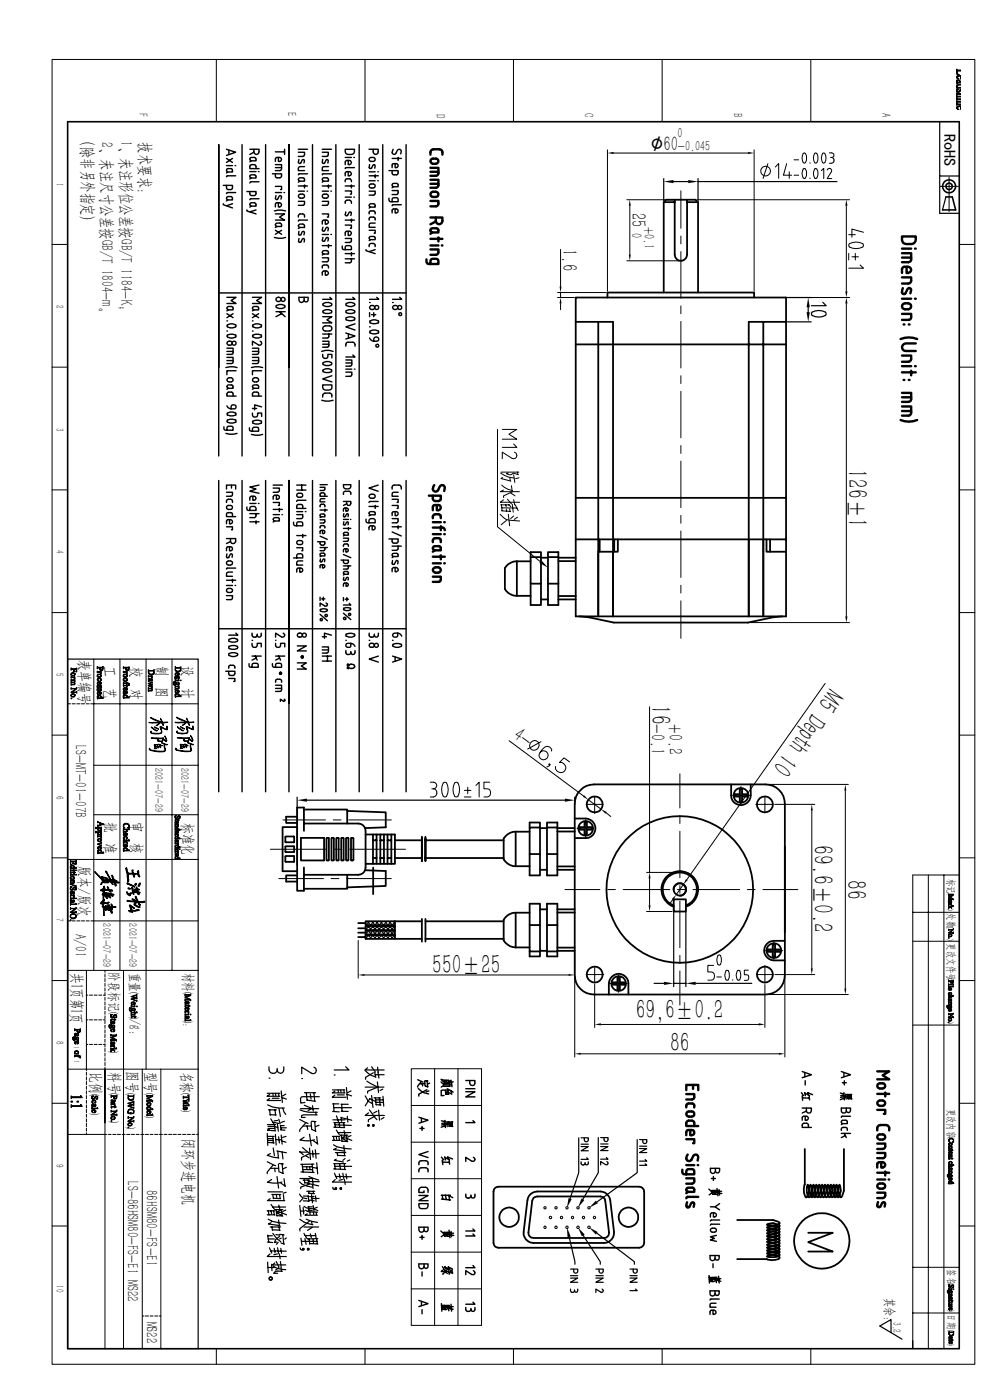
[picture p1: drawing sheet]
<svg xmlns="http://www.w3.org/2000/svg" width="210mm" height="297mm" viewBox="0 0 210 297" stroke-linecap="round" stroke-linejoin="round" font-family="sans-serif">
<defs><g id="words">
<g font-size="5.9">
<text x="179.9" y="99.6" transform="rotate(90 179.9 99.6)">126±1</text>
<text x="138.1" y="149.6" transform="rotate(90 138.1 149.6)">16</text>
<text x="175.8" y="145.8" transform="rotate(125 175.8 145.8)">M5 Depth 10</text>
<text x="172.6" y="179.4" transform="rotate(90 172.6 179.4)">69.6±0.2</text>
<text x="179.7" y="186.6" transform="rotate(90 179.7 186.6)">86</text>
<text x="91.7" y="206.5">550±25</text>
<text x="134.9" y="216.1">69,6±0.2</text>
<text x="142.2" y="223.3">86</text>
</g>
<text font-size="4.8" x="138" y="32.1">∅60</text>
<g font-size="4.4">
<text x="133.9" y="45.1" transform="rotate(90 133.9 45.1)">25</text>
<text x="119.3" y="52.8" transform="rotate(90 119.3 52.8)">1.6</text>
<text x="108.7" y="156.5" transform="rotate(37 108.7 156.5)">4-</text>
</g>
<g font-size="4.1">
<text x="138.1" y="153.7" transform="rotate(90 138.1 153.7)">-0.1</text>
<text x="141.9" y="153.7" transform="rotate(90 141.9 153.7)">+0.2</text>
</g>
<g font-size="3.9">
<text x="14.9" y="208.5" transform="rotate(90 14.9 208.5)">1</text>
<text x="14.9" y="213.9" transform="rotate(90 14.9 213.9)">1</text>
</g>
<g font-size="3.5">
<text x="17.5" y="28.7" transform="rotate(90 17.5 28.7)">（除非另外指定）</text>
<text x="25.6" y="30" transform="rotate(90 25.6 30)">1、未注形位公差按GB/T 1184-K；</text>
<text x="200.3" y="28.4" transform="rotate(90 200.3 28.4)">RoHS</text>
<text x="21.5" y="30.1" transform="rotate(90 21.5 30.1)">2、未注尺寸公差按GB/T 1804-m。</text>
<text x="29.6" y="30.2" transform="rotate(90 29.6 30.2)">技术要求:</text>
</g>
<g font-size="3.4">
<text x="16" y="158.1" transform="rotate(90 16 158.1)">LS-MT-01-07B</text>
<text x="16" y="198.1" transform="rotate(90 16 198.1)">A/01</text>
<text x="38.9" y="241.4" transform="rotate(90 38.9 241.4)">闭环步进电机</text>
<text x="27" y="250.5" transform="rotate(90 27 250.5)">LS-86HSM80-FS-E1 MS22</text>
<text x="31" y="252.4" transform="rotate(90 31 252.4)">86HSM80-FS-E1</text>
<text x="31" y="280.4" transform="rotate(90 31 280.4)">MS22</text>
</g>
<g font-size="3.3">
<text x="16.9" y="140.1" transform="rotate(90 16.9 140.1)">表单编号</text>
<text x="22.3" y="141.4" transform="rotate(90 22.3 141.4)">工 艺</text>
<text x="27.9" y="141.5" transform="rotate(90 27.9 141.5)">校 对</text>
<text x="33.4" y="141.3" transform="rotate(90 33.4 141.3)">制 图</text>
<text x="38.8" y="141.3" transform="rotate(90 38.8 141.3)">设 计</text>
<text x="22.4" y="174.4" transform="rotate(90 22.4 174.4)">批 准</text>
<text x="27.9" y="174.3" transform="rotate(90 27.9 174.3)">审</text>
<text x="27.9" y="178.8" transform="rotate(90 27.9 178.8)">核</text>
<text x="38.8" y="174.6" transform="rotate(90 38.8 174.6)">标准化</text>
<text x="16.8" y="183.8" transform="rotate(90 16.8 183.8)">版本/版次</text>
<text x="15.3" y="206.4" transform="rotate(90 15.3 206.4)">共 页第 页</text>
<text x="19.3" y="227.4" transform="rotate(90 19.3 227.4)">比例</text>
<text x="23.3" y="227.5" transform="rotate(90 23.3 227.5)">料号</text>
<text x="27.1" y="227.2" transform="rotate(90 27.1 227.2)">图号</text>
<text x="31" y="227.4" transform="rotate(90 31 227.4)">型号</text>
<text x="38.6" y="227.4" transform="rotate(90 38.6 227.4)">名称</text>
</g>
<g font-size="3.1">
<text x="143.7" y="29.3">0</text>
<text x="143.8" y="32.1">-0.045</text>
<text x="133.9" y="49.3" transform="rotate(90 133.9 49.3)">0</text>
<text x="136.7" y="48.1" transform="rotate(90 136.7 48.1)">+0.1</text>
</g>
<g font-size="3">
<text x="23.3" y="206.3" transform="rotate(90 23.3 206.3)">阶段标记</text>
<text x="27.7" y="206.3" transform="rotate(90 27.7 206.3)">重量</text>
<text x="39" y="206.4" transform="rotate(90 39 206.4)">材料</text>
<text x="27.9" y="216.2" transform="rotate(90 27.9 216.2)">/g：</text>
</g>
<text font-size="2.8" x="187.8" y="275.3" transform="rotate(90 187.8 275.3)">其余：</text>
<g font-size="2.7">
<text x="29.5" y="23.9" transform="rotate(90 29.5 23.9)">F</text>
<text x="61" y="23.8" transform="rotate(90 61 23.8)">E</text>
<text x="155.6" y="24" transform="rotate(90 155.6 24)">B</text>
<text x="92.5" y="24.1" transform="rotate(90 92.5 24.1)">D</text>
<text x="124" y="24" transform="rotate(90 124 24)">C</text>
<text x="187.1" y="24" transform="rotate(90 187.1 24)">A</text>
</g>
<g font-size="2.5">
<text x="32.8" y="162.9" transform="rotate(90 32.8 162.9)">2021-07-29</text>
<text x="38.4" y="162.9" transform="rotate(90 38.4 162.9)">2021-07-29</text>
<text x="21.8" y="195.9" transform="rotate(90 21.8 195.9)">2021-07-29</text>
<text x="27.3" y="195.9" transform="rotate(90 27.3 195.9)">2021-07-29</text>
</g>
<g font-size="2.4">
<text x="23.4" y="214.8" transform="rotate(90 23.4 214.8)">(</text>
<text x="27.7" y="210.4" transform="rotate(90 27.7 210.4)">(</text>
<text x="27.7" y="215.8" transform="rotate(90 27.7 215.8)">)</text>
<text x="39.1" y="210.4" transform="rotate(90 39.1 210.4)">(</text>
<text x="39.1" y="216.5" transform="rotate(90 39.1 216.5)">):</text>
<text x="23.4" y="223" transform="rotate(90 23.4 223)">)</text>
<text x="19.3" y="232" transform="rotate(90 19.3 232)">(</text>
<text x="23.4" y="231.8" transform="rotate(90 23.4 231.8)">(</text>
<text x="27" y="231.8" transform="rotate(90 27 231.8)">(</text>
<text x="31" y="231.8" transform="rotate(90 31 231.8)">(</text>
<text x="38.7" y="231.8" transform="rotate(90 38.7 231.8)">(</text>
<text x="19.3" y="236.1" transform="rotate(90 19.3 236.1)">)</text>
<text x="23.4" y="237.9" transform="rotate(90 23.4 237.9)">)</text>
<text x="27" y="239.2" transform="rotate(90 27 239.2)">)</text>
<text x="31" y="236.7" transform="rotate(90 31 236.7)">)</text>
<text x="38.7" y="235.5" transform="rotate(90 38.7 235.5)">)</text>
</g>
<text font-size="2.3" x="189.5" y="280.4" transform="rotate(90 189.5 280.4)">3.2</text>
<g font-size="2.2">
<text x="11.9" y="38.7" transform="rotate(90 11.9 38.7)">1</text>
<text x="11.9" y="64.7" transform="rotate(90 11.9 64.7)">2</text>
<text x="11.9" y="90.8" transform="rotate(90 11.9 90.8)">3</text>
<text x="11.9" y="116.8" transform="rotate(90 11.9 116.8)">4</text>
<text x="11.9" y="142.8" transform="rotate(90 11.9 142.8)">5</text>
<text x="11.9" y="168.8" transform="rotate(90 11.9 168.8)">6</text>
<text x="201" y="186.4" transform="rotate(90 201 186.4)">标记</text>
<text x="11.9" y="194.8" transform="rotate(90 11.9 194.8)">7</text>
<text x="201" y="193.7" transform="rotate(90 201 193.7)">处数</text>
<text x="201" y="200.2" transform="rotate(90 201 200.2)">更改文件号</text>
<text x="11.9" y="220.9" transform="rotate(90 11.9 220.9)">8</text>
<text x="201.1" y="235.2" transform="rotate(90 201.1 235.2)">更改内容</text>
<text x="11.9" y="246.9" transform="rotate(90 11.9 246.9)">9</text>
<text x="201.1" y="269.2" transform="rotate(90 201.1 269.2)">签名</text>
<text x="11.9" y="272.7" transform="rotate(90 11.9 272.7)">10</text>
<text x="201.1" y="278.8" transform="rotate(90 201.1 278.8)">日期</text>
</g>
<g font-size="1.8">
<text x="15.6" y="222" transform="rotate(90 15.6 222)">1</text>
<text x="15.7" y="224.9" transform="rotate(90 15.7 224.9)">1</text>
</g>
<g font-size="1.7">
<text x="201.1" y="189.4" transform="rotate(90 201.1 189.4)">(</text>
<text x="201.1" y="192.7" transform="rotate(90 201.1 192.7)">)</text>
<text x="201.1" y="196.7" transform="rotate(90 201.1 196.7)">(</text>
<text x="201.1" y="199.1" transform="rotate(90 201.1 199.1)">)</text>
<text x="201.1" y="207.6" transform="rotate(90 201.1 207.6)">(</text>
<text x="201.1" y="216.8" transform="rotate(90 201.1 216.8)">)</text>
<text x="201.2" y="241.1" transform="rotate(90 201.2 241.1)">(</text>
<text x="201.2" y="250.9" transform="rotate(90 201.2 250.9)">)</text>
<text x="201.2" y="272.2" transform="rotate(90 201.2 272.2)">(</text>
<text x="201.2" y="277.9" transform="rotate(90 201.2 277.9)">)</text>
<text x="201.2" y="282.1" transform="rotate(90 201.2 282.1)">(</text>
<text x="201.2" y="285.1" transform="rotate(90 201.2 285.1)">)</text>
</g>
</g></defs>
<g fill="none" stroke="#000" stroke-width=".21">
<path d="M11 12.6h195.8v276.8h-195.8zM45.9 12.6v13.2M77.4 12.6v13.2M108.9 12.6v13.2M140.5 12.6v13.2M172 12.6v13.2M128.9 31.8v30M130.2 32.5h28.5M160 31.8v30M162.9 34.7l-1 3.1M164.5 35.4l.7-.7v3.1M166.9 34.7l-.7 2.5h1.7"/>
<path d="M167.4 36.4v1.4M168.4 33.9h1M168.4 37.2h1M170.4 32.6l.2-.2a1.53 1.53 0 0 1 0 2.2 1.56 1.56 0 0 1-.2-2zM170.4 35.9l.2-.2a1.48 1.48 0 0 1 0 2.2 1.52 1.52 0 0 1-.2-2zM171.8 34.5v.1M171.8 37.8v.1M172.8 32.6l.3-.2a1.53 1.53 0 0 1 0 2.2 1.56 1.56 0 0 1-.3-2zM172.8 35.9l.3-.2a1.48 1.48 0 0 1 0 2.2 1.52 1.52 0 0 1-.3-2zM174.2 36.2l.6-.5v2.2M174.5 32.6l.3-.2a1.53 1.53 0 0 1 0 2.2 1.56 1.56 0 0 1-.3-2zM175.5 36.1l.4-.4a.49 .49 0 0 1 .5 .7l-.9 1.5h.9"/>
<path d="M175.9 32.4h.5a.49 .49 0 0 1 .5 .5 .49 .49 0 0 1-.5 .5M176.2 33.4h.2M176.4 33.4a.63 .63 0 0 1 .5 .6 .63 .63 0 0 1-.5 .6h-.5M199.4 39.5h3.9M201.3 37.5v7.4M11 51.9h3.4M118.9 52.9v7.9M133 42.4h9.8M133 55.3h11.1M133.6 43.6v10.4M144.4 40.5v7.9M144.4 50.1v1.6"/>
<path d="M144.4 53.4v9.8M147.9 42.4h32.3M179.5 43.6v18.2M180 49.8h1.4M180 53.8v1.4M180.2 51.7a2.76 2.76 0 0 1 2.9 .2v.3a2.54 2.54 0 0 1-3 0zM180.7 54.5h1.4M181.4 53.8v1.4M182.5 56.2l.7 .7h-3.2M183.2 49.3l-2.5-.7v1.7M203.5 51.9h3.3M11 77.9h3.4"/>
<path d="M118.3 63.1h3.5M118.3 62.1h10.3M118.9 62.1v1M118.9 64.4v1.3M144.4 64.9v1.6M144.4 68.2v9.9M144.4 79.7v1.7M167 63.1h13.2M179.5 64.4v66.4M203.5 77.9h3.3M105.5 91.1v20.7l9.1 7.4M106.6 91.1h3l-1.7 1 1.7 1.1h-3"/>
<path d="M109 94.2l.6 .7h-3M109.1 95.9l.4 .3 .1 .4a.68 .68 0 0 1-1 .6l-2-1.3v1.4M144.4 83v9.9M144.4 94.5v1.7M144.4 97.8v9.9M11 103.9h3.4M106.1 109.1l1.3 1.1 2.8 .3M106.2 100.4l1.7 .8 1.2 .2M106.2 107.1h1.9M106.3 100.2h3.8M106.4 107.1l.1 1.3M106.4 102.9l1.3 .9 1.1 .3"/>
<path d="M106.4 108.4l1.9 .1M106.5 107.7l3.2 .1M106.6 101.3l-.3 .2 2.1 .6M106.8 104l-.7 .3h4.1M106.8 106l-.7 .6h4.1M107.3 107.1l.1 .4M107.4 108l.1 .4M107.4 110.4l-1.1 .9M107.7 105.9l.8 1M107.8 100.3l-.4 .2 1 .2 .5-.3 1.1 .3M107.8 109.1l.3 2.4M107.9 107.1l.5 .4"/>
<path d="M108.1 108l.1 .5M108.2 101.3v.7M108.3 104.6l1 .6M108.5 103l.1 1.1M108.7 107l.2 1.7M108.8 104.3l-2 .9v.4M109 100.8l.2 1.6M109 106l.2 1.1M109 109.5l-.7 .5M109.3 107.1l.6 1.2M109.8 100.2l.1 .5M109.8 109.7l-.7 .5"/>
<path d="M110.1 101.3l-.7 .3M144.4 109.3v1.7M144.4 112.6v9.9M203.5 103.9h3.3M11 130h3.4M14.4 139.8v146.3h27.6M19.9 139.8v66.1M25.4 139.8v66.1M31 139.8v87M36.5 139.8v66.1M144.4 124.2v1.6M144.4 127.5v7.9"/>
<path d="M159 132.1h21.2M203.5 130h3.3M11 156h3.4M14.4 149.3h.6M15.3 149.3h.7M16.3 149.3h.7M17.3 149.3h.6M18.3 149.3h.6M31.6 153.2h2.7l-.2-.8 .4 .8h1.1l-1.1 .2 .1 .5-.2-.5h-2zM31.7 158.8h.1a.48 .48 0 0 0 .6 .4l1.3 .1a.95 .95 0 0 0 1.3-.3l-.2-1 .1 .4a.65 .65 0 0 1-.1 1.1l-1.9-.1a1.46 1.46 0 0 1-1.2-.5zM31.9 152.2l2.1 1-1.4-.5zM32.1 155.1v.3l.5 .1a1.52 1.52 0 0 0 1.6-.2l-.2-1.2 1.4 .7-.1-.7h.1l.1 .5-.1 .3-1.4-.7 .2 .3a.7 .7 0 0 1-.2 1.1l-1.4 .1a.39 .39 0 0 1-.5-.1 .39 .39 0 0 1 0-.5z"/>
<path d="M32.1 154.2l1.2 .9-.4-.2zM32.1 156.5l2.6 .1-1.6 .1-.9-.1zM32.8 157.9l.3 .1h-.3l.2 .7 .2 .1h-.5l.2-.1zM32.8 154.2l.8 .5zM33 158.4h.4v-.4l.1 .4h.4l-.2-.5 .7 .3h-.4l.1 .4-.4-.1h-.2l.1 .2-.2-.2zM33.1 153.9l.7-.4zM33.5 156.8v.3l.6 .1a.39 .39 0 0 0 .4-.5l.8 .5-.3-1.1 .4 1-.2 .2-.6-.4a.71 .71 0 0 1-1.1 .3zM34.3 157.6l1.2 .4-.7-.1zM37.2 153.2h2.6l-.2-.8 .4 .8h1.1l-1.1 .1 .1 .5-.2-.5-2.1 .1zM37.3 158.7a.53 .53 0 0 0 .7 .5l1.9 .2 .5-.1v-1.4v.2a1.26 1.26 0 0 1 0 1.3l-1.2 .1-1.4-.2a.46 .46 0 0 1-.5-.6zM37.4 152.1l2.1 1-1.3-.4zM37.5 155.2l.1-.1v.3l.5 .1a2.1 2.1 0 0 0 1.7-.2l-.3-1.2 1.4 .6v-.6h.1l-.1 .7-1.3-.6 .1 .2a.75 .75 0 0 1-.2 1.2h-1.4a.49 .49 0 0 1-.6-.4z"/>
<path d="M37.6 154.2l1.3 .8-1-.4zM37.7 156.5h2.6l-1.6 .2-1.1-.2zM38.2 157.9l.5 .1h-.3l.1 .7 .2 .1h-.5l.2-.1zM38.3 154.2l.9 .4zM38.5 158.3h.4v-.3l.1 .3h.5l-.3-.5 .7 .4-.4-.1 .1 .5-.3-.2-.2 .1v.2zM38.7 153.9l.6-.4zM39 156.8l.1 .3 .5 .1a.39 .39 0 0 0 .4-.5l.8 .4-.2-1 .3 1-.2 .2-.6-.5a.72 .72 0 0 1-1.2 .3zM39.8 157.5l1.2 .4h-.6zM42 149.3h-22.7M108 157.1l15.8 11.8M114.8 157.4l-2.9 1.5M117 159.3a.88 .88 0 0 0-.9-1 2.43 2.43 0 0 0-1.7 2.3 .96 .96 0 0 0 1.3 .5 .96 .96 0 0 0 .4-1.4 .96 .96 0 0 0-1.5-.1"/>
<path d="M137.8 149.9v35.2M175 145l-29.3 41.6M203.5 156h3.3M14.4 164.2v121.9M19.9 162.3h22.1M19.9 172.8h22.1M60 173.9h9M70.7 173.9h1.6M74 173.9h9M91.3 165.9h.6a.7 .7 0 0 1 .8 .7 .7 .7 0 0 1-.8 .7M91.6 167.3h.3M91.9 167.3a.88 .88 0 0 1 .8 .9 .88 .88 0 0 1-.8 .9h-.6"/>
<path d="M94 166.1a.47 .47 0 0 1 .7 0 2.76 2.76 0 0 1-.1 2.9h-.4a2.58 2.58 0 0 1-.2-2.9zM96.4 166.1a.47 .47 0 0 1 .8 0 2.76 2.76 0 0 1-.2 2.9h-.4a2.58 2.58 0 0 1-.2-2.9zM98.5 169.1h1.4M98.5 167.7h1.4M99.2 167v1.4M101 166.6l.6-.7v3.2M103.9 165.9h-1.2v1.4h.7a.89 .89 0 0 1 .7 .9 .89 .89 0 0 1-.7 .9h-.7M116.7 162.3h-.2l-.1-.2h.2l.1 .2-.7 .4M120.8 161.6l-1.2-.8-.9 1a1.11 1.11 0 0 1 1.3 1 1.11 1.11 0 0 1-1.1 1.1 1.11 1.11 0 0 1-1-1.3M122.4 175.7h3.6M122.9 175.5v.5M124.2 173.9v3.6"/>
<path d="M124.4 170.6h3.5M124.8 169.7l2.7 2M126.2 168.9v3.7M128.6 172.4l1 .8M144.2 164.2v7.2M144.2 173.1v1.6M144.2 176.4v9.8M155.4 168.7h3.6M156.9 167.4h.5M157.2 166.9v3.6M160.3 170.6h3.7M162.3 168.9v3.5"/>
<path d="M162.7 166.4h17.3M164.3 170.6h8.5M172.2 172v33.4M179.3 167.7v42M11 182h3.4M14.4 195.4h.6M14.4 182.3h27.6M15.3 195.4h.7M16.3 195.4h.7M17.3 195.4h.6M18.3 195.4h.6M21.9 189v2.9"/>
<path d="M42 195.4h-22.7M57.4 180.2h11.8M59.1 186.4h9.5M70.2 186.4h1.7M70.9 180.2h1.6M73.5 186.4h9.5M74.2 180.2h11.8M76 199.5v8M77.6 196l.2 .3M77.6 197l.3 .3M77.6 197.9l.3 .3M77.6 198.8l.4 .4"/>
<path d="M77.9 195.5l.8 .8M78.1 196.6l.7 .7M78.1 197.5l.8 .7M78.1 198.4l.8 .8M78.2 197.5l-.6 .7M78.2 198.4l-.6 .7M78.3 196.6l-.7 .6M78.4 195.5l-.8 .8M78.8 195.5l.8 .8M79 196.6l.8 .7M79 197.5l.8 .7M79 198.4l.8 .8"/>
<path d="M79.2 196.6l-.8 .7M79.2 197.5l-.8 .7M79.2 198.4l-.8 .8M79.3 195.5l-.7 .8M79.7 195.5l.8 .8M79.9 196.6l.8 .7M79.9 197.5l.8 .7M79.9 198.4l.8 .8M80.1 198.4l-.8 .8M80.1 196.6l-.8 .7M80.1 197.5l-.8 .7M80.3 195.5l-.8 .8"/>
<path d="M80.6 195.5l.8 .8M80.8 196.6l.8 .7M80.8 197.5l.8 .7M80.9 198.4l.7 .8M81 197.5l-.8 .7M81 198.4l-.8 .8M81 196.6l-.8 .7M81.2 195.5l-.8 .8M81.6 195.5l.7 .8M81.7 196.6l.8 .7M81.7 197.5l.8 .7M81.7 198.4l.9 .8"/>
<path d="M81.9 196.6l-.7 .7M81.9 197.5l-.7 .7M81.9 198.4l-.8 .8M82.1 195.5l-.8 .8M82.5 195.5l.8 .8M82.6 196.6l.8 .7M82.7 197.5l.7 .7M82.7 198.4l.7 .8M82.8 198.4l-.8 .8M82.8 196.6l-.7 .7M82.8 197.5l-.8 .7M83 195.5l-.7 .8"/>
<path d="M83.4 195.5l.4 .4M83.6 196.6l.2 .2M83.6 197.5l.2 .2M83.6 198.4l.2 .2M83.7 197.5l-.7 .7M83.7 198.4l-.8 .8M83.8 195.6l-.7 .7M83.8 196.6l-.8 .7M119.8 188.7h7.5M128.9 188.7h1.7M132.2 188.7h9.9M137.2 185.1h6.7"/>
<path d="M137.2 193.4h5.4M137.8 186.4v5.7M142.7 190.8l-.7 1.1M143.7 188.7h1.7M144.2 187.9v1.6M144.2 191.2v9.8M144.9 187.7l-1.4 2.1M147 188.7h9.9M158.5 188.7h1.7M161.8 188.7h7.4M164.2 199.9v3.6M193.6 199.7h9.9"/>
<path d="M193.6 193.5h9.9M196.9 185.6v100.5M200.2 185.6v100.5M203.5 182h3.3M203.5 185.6h-9.9v100.5M11 208h3.4M14.4 205.9h27.6M18.3 205.9v10.5M18.3 211.1h.3M18.3 216.4h.3M18.3 216.4v5.2M19 211.1h.6"/>
<path d="M19 216.4h.6M20 211.1h.6M20 216.4h.6M21 211.1h.6M21 216.4h.6M21.9 211.1h.4M21.9 216.4h.4M22.3 205.9v.4M22.3 206.6v.7M22.3 207.6v.7M22.3 208.6v.7M22.3 209.6v.7"/>
<path d="M22.3 210.6v.6M22.3 211.6v.6M22.3 212.6v.6M22.3 213.5v.7M22.3 214.5v.7M22.3 215.5v.7M22.3 216.5v.7M22.3 217.5v.6M22.3 218.5v.7M22.3 219.5v.6M26.2 205.9v20.9h15.8M77.3 206.8h43.3"/>
<path d="M121.9 202.1v22.1M124.4 206.8h3.7M126.2 205v3.5M126.2 208.8v9.2M127.5 217.3h33.5M129.5 208.7h3.5M131 210h.5M131.2 206.9v3.6M144.2 202.7v1.6M144.2 206v7.2M151.4 204.8h-1.2v1.4h.7a.89 .89 0 0 1 .7 .9 .89 .89 0 0 1-.7 .8h-.7M152.1 207.3h.9"/>
<path d="M152.3 202.7l.3-.1a1.56 1.56 0 0 1 .2 2l-.2 .2a1.56 1.56 0 0 1-.3-2.1zM154 206l.3-.2a1.48 1.48 0 0 1 0 2.2 1.52 1.52 0 0 1-.3-2zM155.4 207.9v.1M156.4 206l.3-.2a1.48 1.48 0 0 1 0 2.2 1.52 1.52 0 0 1-.3-2zM158.7 205.8h-.8v1h.5a.61 .61 0 0 1 .4 .6 .61 .61 0 0 1-.4 .6h-.5M160.5 206.8h3.5M162.3 204.8v3.7M162.3 208.9v9.1M162.4 201.7h3.6M162.7 211h17.3M164.4 206.8h8.4M165.5 201.4v.5"/>
<path d="M166.5 207.2v17M193.6 217.5h9.9M203.5 208h3.3M11 234.1h3.4M18.3 221.6v5.2h-3.9M18.3 221.6h.3M18.3 227.2v-.4h7.9v59.3M18.3 227.5v.6M18.3 228.5v.7M18.3 229.4v.7M18.3 230.5v.6M18.3 231.4v.7"/>
<path d="M18.3 232.4v.7M18.3 233.4v.7M18.3 234.4v.7M18.3 235.4v.7M18.3 236.4v.6M18.3 237.4v.6M18.3 238.3v.7M18.3 239.4v.6M19 221.6h.6M20 221.6h.6M21 221.6h.6M21.9 221.6h.4"/>
<path d="M22.3 220.5v.6M22.3 221.4v.7M22.3 222.4v.7M22.3 223.4v.7M22.3 224.4v.7M22.3 225.4v.7M22.3 238.2v-11.4v59.3M22.3 226.4v.4M30.2 226.8v59.3M34.1 226.8v59.3M87.2 234.5h15M87.2 226.7h15v54.5h-15z"/>
<path d="M92.2 226.7v54.5M97.2 226.7v54.5M123.2 223.6h42M203.5 234.1h3.3M18.3 240.3v.4M22.6 240.7h-8.2M22.9 240.7h.7M23.9 240.7h.7M24.9 240.7h.7M25.9 240.7h.6M26.9 240.7h.7M27.9 240.7h.6"/>
<path d="M28.9 240.7h.6M29.8 240.7h.7M30.8 240.7h.7M31.8 240.7h.7M32.8 240.7h.7M33.8 240.7h.7M34.8 240.7h.6M35.8 240.7h.6M36.7 240.7h.7M37.8 240.7h.6M38.7 240.7h.7M39.7 240.7h.7"/>
<path d="M40.7 240.7h.7M41.7 240.7h.3M87.2 242.3h15M87.2 250.1h15M87.2 257.9h15M115.4 256h.4v.4h-.4zM116.6 258.1h.4v.4h-.4zM117.8 256h.4v.4h-.4zM118.9 258.1h.4v.4h-.4zM120.1 256h.4v.4h-.4zM121.3 258.1h.3v.4h-.3zM122.4 256h.4v.4h-.4z"/>
<path d="M123.6 258.1h.4v.4h-.4zM124.8 256h.3v.4h-.3zM125.9 258.1h.4v.4h-.4zM11 260.1h3.4M30.2 279.2h.3M30.8 279.2h.7M31.8 279.2h.7M32.8 279.2h.7M33.8 279.2h.3M87.2 265.6h15M87.2 273.4h15M115.4 260.2h.4v.4h-.4z"/>
<path d="M117.8 260.2h.4v.4h-.4zM120.1 260.2h.4v.4h-.4zM122.4 260.2h.4v.4h-.4zM124.8 260.2h.3v.4h-.3zM193.6 268.9h9.9M193.6 278.6h9.9M203.5 260.1h3.3M45.9 286.1v3.3M77.4 286.1v3.3M108.9 286.1v3.3M140.5 286.1v3.3M172 286.1v3.3"/>
<circle cx="162.4" cy="36.3" r="1.03"/>
<circle cx="113.4" cy="158.1" r="1.02"/>
</g>
<g fill="none" stroke="#000" stroke-width=".25">
<path d="M140.8 37.9v4.6M142.9 38.5h3.1M148.1 37.9v4.6M148.1 38.5h29.4M199.3 25.8v11.5h4.2M199.3 37.3v8h4.2M200.7 41.8l-.8 2.7M167 68.3h5.1M167 63.1h5.1M171.4 65.2v1M172.3 66.2a2.76 2.76 0 0 1 2.9 .2v.4a2.54 2.54 0 0 1-3 0zM174.5 64.1l.8 .8h-3.2"/>
<path d="M14.4 139.8h27.6v146.3M63 169.1v14.4M65.1 169.8h54.7M121.9 169.1v1.2M20.1 185h.1M20.1 185l1.5 1.6 .3 .1-.2-.3 .4 .3 .8 .2a2.09 2.09 0 0 0-1.4-.9 2.92 2.92 0 0 1 2.1 1l-1.2-2.2 1.1 1.8h.5l-.2-.9a1.4 1.4 0 0 0 1 1.2l-.6-.1a.8 .8 0 0 0 1 .4v.1l-.8-.1 .2 .5-.1 .3-.2-.8h-.5l.2 .4-.6-.5-.3-.1a.94 .94 0 0 1-1.2 .2l1-.2-.4-.2-.1 .3-.1-.3-.1 .2-.4-.1v-.1zM20.5 185.4h.1M21 185.8h.1M21.1 186.1h.1M21.3 188.9h.1M21.4 191.7h.1M21.5 186h.1"/>
<path d="M21.5 188.8h.1M21.5 191.6l.3-.3-.1 .3zM21.5 191.6h.1M21.5 186.1h.1M21.6 191.3h.1M21.6 186h.1M21.6 186.6h.1M21.6 191.5h.1M21.6 187.2h.2l-.3 .4zM21.7 188.7h.1M21.7 188.8h.1M21.7 186.8h.1"/>
<path d="M21.7 186.4h.1M21.7 189.7h.1M21.7 192.4h.1M21.7 189.8h.1M21.7 192.3h.1M21.7 188.8l.4-.2 .1 .2zM21.8 191.3h.1M21.8 188.8h.1M21.8 186.6h.1M21.8 186.8h.1M21.8 188.9h.1M21.8 191.8h.1"/>
<path d="M21.8 189.7h.1M21.8 192.2h.1M21.9 188.9h.1M21.9 187.2h.1M21.9 192h.1M21.9 189.9h.1M21.9 191h.1M21.9 191.8h.1M21.9 192.4h.1M21.9 186.9h.1M21.9 186.7h.1M21.9 189.4h.1"/>
<path d="M21.9 189.7h.1M21.9 191.9h.1M22 189.1h.1M22 188.1l.1-.1 .3 .8h.6l-.2-.6 .3 .6h.7v.2l-.6-.1 .3 .2-.1 .1a1.25 1.25 0 0 0-1.5-.3l.1 .2 .1-.1v.4l.3 .2v-.2l.2 .2v-.2l.4 .3v-.2l.7 .2-.1-.2 .5 .3-.2 .1v.3l-.7-.5 .3 .8-1.1-.6 .3 .6-.7-.6v1h.1l-.1 .7 1.1-.1-.3 .3-.4-.2-.4 .1-.1 .2v-.1v.4l.5 .2 .1-.2 .2 .2v-.2l.2 .1v-.2l.2 .2v-.3l.2 .3 .5 .1-.2-.6 .3 .6h.7h-.7l-.3 .6 .2 .7h-.1l-.7-1 .1 .4h-.2l-.4-.6 .1 .4-.2 .2-.4-.7 .1 1.8-.2-1.8h-.2l.1-.2v-.4l-.4-.1v-.3l.5-.4v-1.1l-.2-.2h.2v-.3l-.1-.5h-.5l.7-.5zM22 188.4h.1M22 191.6h.1M22 192.4h.1M22 191.7h.1M22 190.9h.1M22 189.6l.2 .2zM22 189.7h.1M22 189.6h.1"/>
<path d="M22 188.6h.1M22 191.2h.1M22 192.3h.1M22 194.2h.1M22 192.6h.1M22.1 186.7h.1M22.1 187.2h.1M22.1 189.4h.1M22.1 188.6h.1M22.1 192.4h.1M22.1 188h.1M22.1 190.9h.1"/>
<path d="M22.1 189h.1M22.1 192.8h.1M22.2 192.4l.2 .2zM22.2 190h.1M22.2 192.6h.1M22.2 187h.1M22.2 186.8h.1M22.3 188.9h.1M22.3 189.7l.1 .1zM22.3 189.7h.1M22.3 186.7h.1M22.3 189.7l.1 .1"/>
<path d="M22.4 189.4h.1M22.4 187.2h.1M22.4 188.8h.1M22.4 192.4h.1M22.4 189.6h.1M22.4 189.9h.1M22.4 192.7l-.2-.1 .3 .3M22.4 192.7l.1 .2M22.4 186.3l1 .7h-.3zM22.4 186.3h.1M22.4 192.7h.1M22.4 191.6h.1"/>
<path d="M22.4 191.5h.1M22.4 187.1h.1M22.4 184.8h.1M22.4 193.1h.1M22.5 188.8h.1M22.5 186.8h.1M22.5 192.9h.1M22.5 192.2h.1M22.5 189.9h.1M22.5 185.1h.1M22.5 192.5h.1M22.6 189.7h.1"/>
<path d="M22.6 189.4h.1M22.6 190.3h.1M22.6 190.5h.1M22.6 186.5h.1M22.6 192.4h.1M22.6 189.6h.1M22.6 192.4l.3 .4zM22.6 185h.1M22.6 187.2h.1M22.7 190.1h.1M22.7 186.3h.1M22.7 192.4h.1"/>
<path d="M22.7 189.8l.1 .1zM22.7 189.8h.1M22.7 186.9h.1M22.7 192.8h.1M22.7 192.2h.1M22.8 188.2h.1M22.8 191.8h.1M22.8 191.6h.1M22.8 189.9h.1M22.8 186.6h.1M22.8 192.7h.1M22.8 188.8h.1"/>
<path d="M22.8 189.5h.1M22.8 192.2h.1M22.9 192.7h.1M22.9 192.1h.1M22.9 192.8h.1M22.9 186.9h.1M22.9 191.6h.1M22.9 192.3h.1M22.9 187h.1M22.9 188.6h.1M22.9 188.3h.1M22.9 193.1h.1"/>
<path d="M23 189.7h.1M23 189.8h.1M23 185.7h.1M23 187.2h.1M23 189.5h.1M23 192.7h.1M23 192h.1M23.1 187h.1M23.1 188.9h.1M23.1 192.4l.3 .4zM23.1 190.1l.1 .1zM23.1 192.4h.1"/>
<path d="M23.1 190.1h.1M23.1 188.8h.1M23.1 192h.1M23.1 191.5h.1M23.1 192.3h.1M23.2 189.7h.1M23.2 189.9h.1M23.2 190.4h.1M23.2 190.2h.1M23.2 192.8l.5 .6zM23.2 188.9h.1M23.2 192.8h.1"/>
<path d="M23.2 192.2h.1M23.3 186.4h.1M23.3 192.5h.1M23.3 192.3h.1M23.3 192.4h.5l-.2 .5zM23.4 190.3h.1M23.4 189.1h.1M23.4 192.8h.1M23.5 193.1h-.2M23.5 190.5h.1M23.5 193h.1M23.5 189.2h.1"/>
<path d="M23.5 186.8h.1M23.5 189.9h.1M23.5 186.6h-.2M23.5 188.9h.1M23.6 187.2h.1M23.6 193.5h.1M23.6 191.8h.1M23.6 189.5h.1M23.6 187h.1M23.6 193h.1M23.6 188.8h.1M23.7 186.7h.1"/>
<path d="M23.7 189.7h.1M23.7 193.4h.1M23.7 186.7h.4v.2zM23.7 186.9h.1M23.7 186.8h.1M23.7 193.7h.1M23.8 189.7h.1M23.8 186.6h.1M23.8 185.7h.1M23.8 187.2h.1M23.8 192.4h.1M23.8 187.6h.1"/>
<path d="M23.8 186.2h.1M23.8 189h.1M23.9 189.9h.1M23.9 185.9h.1M23.9 192.4h.1M24 187.6h.1M24 187.2h.1M24 186.9l.2 .2M24 186.9h-.3v.2h.5M24 186.9h.1M24 186.6h.1M24.1 186.7h.1"/>
<path d="M24.1 186.4h.1M24.1 186.9h.1M24.1 189.8h.1M24.2 186.6h.1M24.2 187.1h.1M24.2 186.8h.1M24.2 192.4h.1M24.3 187.1l.2 .1zM24.3 187.5h.1M24.4 187.2h.1M24.4 187.7h.1M24.4 186.8h.1"/>
<path d="M24.4 187.1h.1M24.4 192.4h.1M24.5 187.5h.1M24.5 187.2h.1M24.6 187.9h.1M24.6 192.4h.1M24.6 187.7h.1M24.7 187.1h.1M24.7 186.9h.1M25.3 187.2h.1M26.8 184.5h.1M26.8 184.1l.4 1.2h1l-.1-.7 .2 .7h.6v.2h-.5v.6l-.2-.7-1 .1 .1 1.4-.2 .2z"/>
<path d="M26.8 184.1h.1M26.8 184.9h.1M26.9 189.2l.3 .5 .3 .1 .2-.4h.2l-.4 .6a.69 .69 0 0 1-.6-.8zM26.9 189.2h.1M26.9 184.4h.1M27 187.4h.1M27 191.1h.1M27 187.4l1.6 .8-1.6-.7zM27 191.1l2.2 .2-.5-1 .1-.1 .5 1.1h1.4l-.1 .1h-1.2l.3 .6-.1 .1a1.09 1.09 0 0 0-1.4-.8l-1.1-.1zM27 185.5h.1M27 185.9h.1M27.1 187.5h.1"/>
<path d="M27.1 191.2h.1M27.1 187.1h.1M27.1 185.1h.1M27.2 188.4l.4 .1v.1zM27.2 187.6h.1M27.2 188.4h.1M27.2 185.5h.1M27.2 185.3h.1M27.2 189.7h.1M27.2 189.6h.1M27.2 186.3h.1M27.3 186.6h.1"/>
<path d="M27.3 188.4h.1M27.3 191.1h.1M27.3 193.3h.1M27.5 192l1 .7-.7-.3 .2 .9 .3-.1-.3 .3-.7-.2h.6zM27.5 188.5h.1M27.5 187.7h.1M27.5 189.8h.1M27.5 193.4h.1M27.6 189.5h.1M27.6 192h.1M27.6 188.5h.1M27.7 187.8h.1"/>
<path d="M27.8 189.6h.1M27.8 193h.1M27.8 192.4h.1M27.8 187.7h.1M27.8 192.2h.1M27.9 189.4h.1M27.9 193.3h.1M27.9 192.8h.1M27.9 188.4h.1M27.9 193h.1M28 193.3h.1M28 188.3h.1"/>
<path d="M28 188.3l.3 .9h.8l-.1-.4-.5 .1v-.1l.5-.1v-.5l.2 .4h.2l.1 .2h-.3l.1 .3 .4 .3h-.3l.1 .4-.3-.4-.8-.1v.4l-.2-.1zM28 193.5h.1M28.1 190.7l.9 .4-.3 .1-.6-.3zM28.1 188.9h.1M28.1 193.2h.1M28.1 192.4h.1M28.1 190.7h.1M28.1 193.5h.1M28.2 188.4h.1M28.2 185.4h.1M28.2 185.3h.1M28.2 193.1l.1 .1"/>
<path d="M28.2 184.6h.1M28.2 187.9h.1M28.2 185.5h.1M28.3 193.2h.1M28.3 189.2h.1M28.3 190.8h.1M28.3 185.3h.1M28.4 189.7h.1M28.4 189.3h.1M28.4 192.7h.1M28.4 185.5h.1M28.4 191.9h.1"/>
<path d="M28.4 191.6l.5-.2-.3 .3zM28.4 191.9h.1l1.2 .5-.4 .1zM28.4 186.1h.1M28.5 188.9h.1M28.5 193.3h.1M28.5 193.3l.2-.2a.55 .55 0 0 1 .8 0zM28.6 189.3h.1M28.6 188.2h.1M28.7 188.6h.1M28.7 191.5h.1M28.7 191.2h.1M28.7 190.3h.1"/>
<path d="M28.7 187.5h.3l-.3 .3-.1-.1zM28.7 187.5h.1M28.7 191.9h.1M28.8 191.6h.1M28.8 187.7h.1M28.9 190.3h.1M28.9 187.5h.1M28.9 191.4h.1M28.9 185.3h.1M29 188.2h.1M29 188.7h.1M29 191.1h.1"/>
<path d="M29 193h.1M29 188.8h.1M29 191h.1M29.1 189.2h.1M29.2 189.4h.1M29.2 188.6h.1M29.2 191.3h.1M29.2 188.8h.1M29.2 185.3h.1M29.2 191.4h.1M29.3 189.7h.1M29.3 189.1h.1"/>
<path d="M29.3 184.7l.1 .1 .2 1.2a1.05 1.05 0 0 1-.3-1.3zM29.3 191.3h.1M29.4 189.4h.1M29.4 185.1h.1M29.4 184.8h.1M29.4 185.5h.1M29.4 187.8h.1M29.4 191.4h.1M29.5 189.3h.1M29.5 189.8h.1M29.5 187.5l.3-.1-.2 .5-.2 .1zM29.5 188.8h.1"/>
<path d="M29.5 193.1h.1M29.6 186h.1M29.6 187.9h.1M29.6 192.1h.1M29.7 189.4h.1M29.7 187.4h.1M29.7 192.4h.1M29.7 187.5h.1M29.7 192h.1M29.8 191.3h.1M30.1 191.5h.1M30.6 191.2l.1 .1"/>
<path d="M142.9 192.4v16.9M145.5 192.4v16.9M138.8 208.6h2M142.9 208.6h2.6M147.6 208.6h11.9M56.7 231.9h2.7M56.7 238.6h1.6M56.8 234.4l1.1 .5 2.4 .2M56.9 239h1.4M56.9 239.4h1.4M56.9 235.5h1.7M57.1 226.3v.7a.88 .88 0 0 0 .8 .7 .88 .88 0 0 0 .9-.7"/>
<path d="M57.1 228.7h.2M57.1 239.5l-.4 .3 1.8 .1M57.2 235.5l.1 1.1M57.2 232.2l-.6 .4h2.8M57.2 233l-.6 .5h2.9M57.3 236.5l1.3 .1M57.4 237.4l.7 1M57.7 233h1.5M57.9 231.9l.1 .6M57.9 238.1l1.2 .2M58.2 238.6l.2 1.3M58.3 239l.6 .2"/>
<path d="M58.3 235.5l.2 1M58.4 231.9l.1 .6M58.8 226.7v.3M58.8 238.5l.3 1.5M58.9 237.7l-.7 .1M59.1 231.9l.1 .7M59.1 237.4l.3 1M59.2 235.2l.3 1.7M59.5 238.8l.1 .9M59.5 238.8h.8M59.5 239.7l1 .1M59.6 239.3h1.1"/>
<path d="M59.6 231.4l.3 2.5M59.8 232.8l.9 .4M60 235.1l.2 .8 .4 .5M60.2 226.3v.7a.7 .7 0 0 1-.7 .7 .7 .7 0 0 1-.7-.7M60.3 237.9l-.7 .2M60.6 232.1l-.6 .4M63.6 237.5l1.8 .8M63.6 235.5l1.9 .5h1.8M63.8 235.2h3.8M64 228.8h.2M64.3 238.9h1.7M64.6 234.5l1.7 .7"/>
<path d="M64.6 231.8h2.4M64.9 238.2l-1.3 1.5v.3M65 231.8l.2 1.7M65.2 233.4l1.7 .2M65.2 238.9l.1 .7M65.8 232.1l.2 1.1M66 238l.1 1.6M66 235.2l-.6 .4M66.1 237.9l.9 .1M66.3 239.7l.7 .3M66.3 234.6l.2 1.1M66.6 226.4l.4 .3 .1 .4-.3 .6h-.8l-2-1.3v1.4"/>
<path d="M66.6 231.8l.2 1.8M66.8 238l.1 1.9M67 236l.1 .5M67.3 236.5h-3l-.3 .2v.4h.7M67.7 238.7l-.7 .3M67.7 232.7h-3.7l-.2 .3v1l.9-.1M70.5 231.2h2.7M70.6 235.8l1.4 .1M70.6 234.2h1.3M70.6 237.6h2.6M70.7 234.2l.2 1.6M70.8 239.1l2.3 .1"/>
<path d="M70.8 238.2h2.4M70.9 235h3.6M70.9 228h.2M71 231.5l-.5 .4h2.7M71 232.3l-.5 .5h2.9M71 238.2l.1 .9M71.1 238.6l3.4 .2M71.3 239.7l.7 1M71.4 236.7l.4 1.3M71.5 232.3h1.5M71.7 231.2l.1 .5M72 238.3l.1 .7"/>
<path d="M72.3 231.2v.5M72.3 234.3h1.6M72.3 237l.2 .9M72.4 235.8h1.5M72.4 237.1l2.2 .6M72.5 234.3l.1 1.4M72.9 238.2l.1 1M72.9 231.2l.1 .7M73 239.9l.2 .7M73.3 226.3l.7 .7h-3.1M73.5 230.7l.2 2.5M73.6 232.2l1 .3"/>
<path d="M73.7 236.8l.1 1.2M74.5 231.4l-.7 .4M77.4 227.1l1.3 1 1.1 .4M77.5 230.6h3.9M77.5 232.5l.6 1.1 .9 .5M77.8 229.4l2.3 1.2M78 226.5l-.6 .5h4.1M78 238.6l.4 .2-.4 .1zM78.1 238.7h.2v.1h-.2zM78.1 238.7l.1 .1zM78.2 236.1l-.7 .5h4M78.4 235.5l.7 1"/>
<path d="M78.4 233.1l1.2 .5M78.4 233.1l-.9 1.5M78.8 232.4l.3 2.5M78.8 226.3l.8 1.1M79.2 238.7l.1 .1zM79.2 238.7v.1zM79.2 227.6l-1.6 1v.4M79.3 236.9l.7 .6M79.3 232.9h1.5M79.5 227.5l.2 1M79.6 228h1.9M79.6 232.9l.2 1.5"/>
<path d="M79.7 233.3h1.6M79.8 233.8l1.5 .1M79.8 236.6l-1.7 1v.4M79.8 234.4h1M80 235.8l-.8 .3M80.1 230.7l-2.1 .8v.4M80.1 229.5l.2 2.3M80.1 226.4l.1 1M80.2 227.5l.2 1.2M80.3 235.5l.2 2.2M80.5 232.9l.1 1.5M81.2 231.1l-.6 .3"/>
<path d="M81.2 232.6l.2 2.1M81.4 237.1l-.5 .3M56.7 240.5l.1 2.5M56.7 256.9h1.6M56.7 257.7h1.6M56.7 246.5l1.8 .8M56.7 241.1h1.5M56.8 242.4l1.4 .1M56.8 241.6h1.1M56.8 241.9l1.2 .1M56.8 252.9h3.1M56.9 256.9l.2 .8"/>
<path d="M56.9 258.7l.7 .3M57.3 254.3l-.6 .4h3.7M57.4 244.7l-.7 .4 2.4 .6M57.4 247.9h1.7M57.5 255.5l.7 1M57.5 256.9l.1 .6M57.5 259.4l-.6 .3 2.5 .3M57.6 250.2l-.9 .6 2.3 .2 .8-.2M57.6 259.1l1.5 .3M57.7 253.4h1.9M57.9 241.1l.1 1.3M57.9 256.1h2.7"/>
<path d="M57.9 253.4l.1 .9M58 247.1l-1.3 1.6v.3M58 243.5l.2 1.7M58 254.2l1.5 .1M58 256.9l.2 .8M58.3 247.9l.1 .7M58.4 256.6h1.6M58.4 240.7l.2 2.2M58.5 241.8h1.2M58.5 256.6l.3 1.4M58.6 253.4l.1 .6M58.6 257.2h1.1"/>
<path d="M58.7 244.2l2 .4M58.8 257.9l1.2 .1M58.8 249.6l.3 2.5M58.9 257.4l.7 .3M58.9 244.2l.2 1.5M59 259.4l1.7 .1M59.1 247l.1 1.6M59.1 241.2l.2 1.3M59.1 258.8l.2 1.2M59.1 255.7l.3 .7M59.2 246.8l.9 .1M59.3 253.4l.1 .9"/>
<path d="M59.4 256.8l-.5 .2M59.4 248.7l.7 .3M59.5 250.9l1 .8M59.6 240.8l.3 1.9M59.6 256.6l.3 1.3M59.8 242.1l.9 .2M59.9 257.3l.9 .4M59.9 244.4l.1 1.5M59.9 246.9l.1 2M60.1 253.4l.1 1.3M60.2 250.1l.3 1.5M60.6 256.7l-.6 .3"/>
<path d="M60.7 241.1l-.8 .2M60.7 252.9l-.6 .3M60.7 247.6l-.6 .3M63.5 250.7l.6 .5 2.2 .7M63.5 253.3l.7 .8 .9 .2M63.5 244.3l.8 .7M63.6 258.7l.9 .6 1.9 .5M63.6 255.7l.2 2.4M63.6 250h2.8M63.6 244.4h1.6M63.8 256.9h.8M63.8 248.6l2.8 .2"/>
<path d="M64.1 247l.2 1.6M64.2 247.5h2.1M64.2 243.5l1.5 1.2 2 .1M64.2 248.1l2.1 .1M64.2 254.3l-.6 .7M64.3 250.4h1.4M64.3 256.2l.1 1.4M64.3 254.8h1.3M64.3 253.7h1.2M64.5 255.9l.5 .3 1.5 .3M64.5 241.3l-.9 .6 2.3 .1 .8-.2M64.6 250.4v.6"/>
<path d="M64.6 250.9l1 .1M64.8 245.2l.7 .4M64.8 256.8l.9 .3M64.9 258.7l1.3 .4 1.2 .2M65 247.5l.1 .5M65.1 252.7h1.7M65.2 257.5l-.5 .3h2.6M65.2 251l2.4 .6M65.3 256h.9M65.4 253.7l.1 1.1M65.4 250.4l.1 .6M65.4 256.7l.9 .1"/>
<path d="M65.4 250.7h2.3M65.4 256l.1 .7M65.5 252.7v.5M65.5 253.2h1.2M65.5 249.6l2.1 .8M65.6 259.1l-2 1.6v.5M65.7 243.6l.2 2.4M65.7 247.5v.5M65.7 244.7l-1.7 .9v.5M65.7 251.2l-1.9 .6v.4M65.7 240.6l.3 2.5M65.7 254.6l1 .2"/>
<path d="M66.1 253.4l.2 1.8M66.1 259.1l.1 .7M66.2 254.3h1.5M66.2 247l.2 1.7M66.3 247.6l1 .3M66.3 250.2l.1 1M66.3 251.3l.1 .8M66.3 244.1l.1 1.4M66.4 241.9l1 .8M66.4 255.7l.2 1.3M66.5 252.7v.5M66.5 257.1l.1 .5"/>
<path d="M66.6 247h-2.8M66.6 253.8l-.9 .1M66.7 256.5l.7 .3M66.9 243.9l.2 1.8M66.9 253.7l.2 1.2M67.1 257.2l.1 .6M67.2 246.7l.2 2.3M67.2 241.1l.2 1.6M67.3 256.1l-.6 .3M67.4 257.2l-1.7-.1 .1 .5M70.5 241.1h1.6M70.5 241.9h1.7"/>
<path d="M70.6 251.9l.2 .4h.4M70.7 241.1l.2 .8M70.7 242.9l.7 .3 1.5 .4M70.8 248l2.5 .1M71 246.9l.1 1.1M71 248.9l.5 1.2M71.1 247.4h3.5M71.1 250.2l-.6 .6h4.1M71.1 252h.3l-.2 .3zM71.2 252.1h.1v.2h-.1zM71.2 252.1l.1 .1zM71.2 244.5h2.2"/>
<path d="M71.2 252.1h.1M71.3 249.6h1.3M71.3 243.6l-.5 .3 2.4 .3M71.3 245.9l-.4 .3 2 .3M71.3 241.1l.1 .6M71.5 244.5l.1 .7M71.6 245.1l1.6 .1M71.7 240.3h2.7M71.9 241.1l.1 .8M72 249l.2 1M72.1 247l.1 1M72.2 252.1h.2v.2h-.2z"/>
<path d="M72.2 252h.2l-.1 .3-.2-.2zM72.2 252.1l.1 .1zM72.2 240.8h1.6M72.3 252.1h.1M72.4 240.8l.2 1.4M72.5 241.4h1.1M72.6 242.1l1.2 .1M72.6 250.2l-.7 .2M72.7 248.9l.2 1.2M72.7 241.6l.7 .3M72.9 249.6h1.6M72.9 243.6l1.6 .2"/>
<path d="M72.9 243l.2 1.2M73 246.8l.2 1.3M73 244.5l.1 .7M73.1 250.2l.1 1.1M73.2 241l-.5 .3M73.2 245.8l-.5 .4M73.3 246.8l-2.5 .1M73.4 249l.2 1.1M73.5 240.8l.2 1.3M73.7 241.6l.9 .3M74.2 246.1l-.5 .2M74.5 240.9l-.7 .3"/>
<path d="M122.8 241.4v7.4l-1.9 5.5M123.3 241.4h1.5v.4a.42 .42 0 0 1-.4 .4 .42 .42 0 0 1-.4-.4v-.4M123.3 243.2h1.5l-1.5 .9h1.5M123.3 246.5v.3a.43 .43 0 0 0 .4 .4 .43 .43 0 0 0 .4-.4M123.3 242.7h1.5M124.1 246.6v.2M124.5 245.6l.3 .4h-1.5M124.8 246.5l-.1 .6h-.5l-.1-.3M126.9 241.3v7.5l-3.2 5.6M127.4 241.3h1.6v.5a.42 .42 0 0 1-.4 .4 .42 .42 0 0 1-.5-.4v-.5M127.4 243.2h1.6l-1.6 .9h1.6M127.4 242.7h1.6"/>
<path d="M128.7 245.6l.3 .3h-1.6M128.7 246.4l.3 .4-.3 .3-1.3-.7v.7M135.2 241.8v7l-8.6 6.2M135.7 241.8h1.5v.4a.42 .42 0 0 1-.4 .4 .42 .42 0 0 1-.4-.4v-.4M135.7 243.7h1.5l-1.5 .8h1.5M135.7 243.2h1.5M136.9 246l.3 .3h-1.5M136.9 246.9l.3 .3h-1.5M56.7 263.5l1.2 .1M56.8 262l.2 1.5M56.8 267.8l.1 2.2M56.9 262.2h.9"/>
<path d="M56.9 268.9h1.3M56.9 262.8h1.3M57.1 264.7l.6 1.2M57.2 271h.5v.4l-.3 .2-.2-.2zM57.3 266l-.6 .6h4M57.3 260.3h2.2M57.4 265.4h1.4M57.6 268.2l.1 1.4M57.7 260.3l.1 .7M57.8 260.9l1.6 .1M57.9 261.7l.8 1.1 .9 .6M57.9 268.6a4.4 4.4 0 0 0 2.7 .8"/>
<path d="M58.2 264.8l.1 1M58.3 267.9l-.5 .5h2.8M58.5 261.9l.9 .1M58.6 267.6l.6 1.2M58.8 266l-.7 .2M58.9 264.7l.2 1.2M59 263.6l-.4 .4M59 265.4h1.7M59.1 269l-.6 .5M59.2 260.3l.1 .6M59.3 266l.1 1.1M59.3 262.3l-.9 .8-.1 .5 .5-.1"/>
<path d="M59.4 261.9l.8 .1M59.5 267.6l.1 1.2M59.6 264.8l.1 1.1M59.6 263.7l.7 .2M59.6 268.9l.1 .8M59.6 262.7l-.3 .1M59.9 269.7h-1.4l-.4 .4h.8M60 262l.2 1.9M60.7 262.6l-.3 .3M63.7 264.8l.2 .3 .4 .1M63.8 262.7l.3 1.5M64 263.4h3.2"/>
<path d="M64.2 264.9h.2v.2h-.2zM64.2 264.9h.3v.2h-.3zM64.3 264.9l.1 .2zM64.3 265h.1M64.5 260.3h3.1M64.5 261.7l.6 1.1M64.7 262.8l.2 1.2M64.7 262.1h2.3M65.2 264.9h.3v.2h-.3zM65.3 264.9h.2v.2h-.2zM65.3 264.9l.1 .2zM65.3 265h.1z"/>
<path d="M65.6 262.8l.1 1.1M65.7 263.8l1.7 .1M65.8 261.7l.2 .9M66.2 260.4l-1 .6M66.4 263l.1 .7M66.9 261.7l.2 .9M67.2 262.8l.1 1.1M67.4 262.8h-2.2M120.7 262.4l1.3 5.3v.5M121 269.2h1.6v.5a.44 .44 0 0 1-.4 .4 .44 .44 0 0 1-.4-.2l-.1-.7M121 271.1h1.6l-1.6 .9h1.6M121 273.5l.1 .6 .3 .1 .4-.1 .1-.3"/>
<path d="M121 270.6h1.6M121.9 273.6v.2M122.6 273.5l-.1 .6-.3 .1-.3-.4M123.7 262.1l3.6 5.6v.5M126.4 269.2h1.6v.5l-.2 .3-.2 .1-.4-.2-.1-.7M126.4 271.1h1.6l-1.6 .9h1.6M126.4 270.6h1.6M126.6 261.6l8 6.1v.5M127.7 273.5l.3 .3-.3 .4-1.3-.7v.7M133.6 269.2h1.6v.5a.44 .44 0 0 1-.3 .4 .44 .44 0 0 1-.5-.2l-.1-.7M133.6 271.1h1.6l-1.6 .9h1.6M133.6 270.6h1.6"/>
<path d="M134.8 273.5l.4 .3h-1.6M189 282.7v-2.7l-2.4 1.3 4.7 2.8"/>
<circle cx="79.2" cy="238.8" r=".12"/>
<circle cx="79.2" cy="238.8" r=".17"/>
<circle cx="57.4" cy="271.2" r=".37"/>
</g>
<g fill="#000" stroke="#000" stroke-width=".21">
<path d="M202.9 19v.5z" fill-rule="evenodd"/>
<path d="M202.9 18.5h.2v.3z" fill-rule="evenodd"/>
<path d="M203.1 17.2v.2z" fill-rule="evenodd"/>
<path d="M203.1 17.7l.1 .1z" fill-rule="evenodd"/>
<path d="M202.9 19h.5l-.4 .1-.1 .4z" fill-rule="evenodd"/>
<path d="M203 16.1l.2 .5 .3 .2a.39 .39 0 0 1-.5-.2 .39 .39 0 0 1 0-.5z" fill-rule="evenodd"/>
<path d="M202.9 14.6l.2 1 .4 .3-.6-.2z" fill-rule="evenodd"/>
<path d="M202.9 18.1l.1-.1 .2 .5h.5v-.1v.3l-.6 .1z" fill-rule="evenodd"/>
<path d="M203 14.8l.7 .1v-.3v.7v-.2h-.6v.2z" fill-rule="evenodd"/>
<path d="M203.2 16h.5v.8v-.7l-.5 .2-.1 .2z" fill-rule="evenodd"/>
<path d="M203 17l.2-.1a.46 .46 0 0 1 .5 .5 .37 .37 0 0 0-.2-.3 .37 .37 0 0 0-.4 .1v.2l-.2-.2z" fill-rule="evenodd"/>
<path d="M202.9 17.5l.8-.1v-.3v.5l-.7 .1z" fill-rule="evenodd"/>
<path d="M203 18l.1-.1a.33 .33 0 0 1 .4-.1 .33 .33 0 0 1 .2 .3v.1a.32 .32 0 0 0-.3-.2 .32 .32 0 0 0-.3 .2l-.1 .1z" fill-rule="evenodd"/>
<path d="M203 19.3a.42 .42 0 0 0 .5 .1 .42 .42 0 0 0 .2-.4v.4a.51 .51 0 0 1-.8 .1z" fill-rule="evenodd"/>
<path d="M202.9 22.6h.2v.4l.3 .2a.41 .41 0 0 1-.4-.1 .41 .41 0 0 1-.1-.5z" fill-rule="evenodd"/>
<path d="M202.9 19.7l.2 .2h.6v-.2v.4l-.6-.1-.2 .2z" fill-rule="evenodd"/>
<path d="M202.9 20.2l.2 .2h.6v-.3v.5l-.8 .1z" fill-rule="evenodd"/>
<path d="M202.9 20.8l.2 .2h.6v-.2v.3l-.8 .2z" fill-rule="evenodd"/>
<path d="M202.9 21.3l.1 .2h.7v.4v-.2h-.7l-.1 .1z" fill-rule="evenodd"/>
<path d="M202.9 21.9l.2 .2h.6v-.4v.5l-.8 .2z" fill-rule="evenodd"/>
<path d="M203.2 22.5l.5-.1v.8v-.6h-.3l-.3 .3z" fill-rule="evenodd"/>
<path d="M15.7 143.8l.1 .1z" fill-rule="evenodd"/>
<path d="M15.1 144.1l.6 .1 .1 .3-.1-.1h-.5l-.1 .1z" fill-rule="evenodd"/>
<path d="M15.7 144.8l.1 .2z" fill-rule="evenodd"/>
<path d="M15.1 142.8l.6-.1 .2 .3-.1-.1-.4-.1-.3 .2v.3z" fill-rule="evenodd"/>
<path d="M15.1 147.3l.5-.1 .3 .3-.2-.2h-.4l-.2 .1v.3z" fill-rule="evenodd"/>
<path d="M15.7 142l.2 .4h-.4z" fill-rule="evenodd"/>
<path d="M15.1 143.1l.1 .2h.5l.2-.4v.4l-.2 .1-.5-.1z" fill-rule="evenodd"/>
<path d="M15.1 143.5l.1 .1h.5l.1-.1 .1 .3h-.7l-.1 .1z" fill-rule="evenodd"/>
<path d="M15.8 143.8l.1 .2-.2 .1z" fill-rule="evenodd"/>
<path d="M15.1 145l.1 .2h.5l.2-.3v.3l-.8 .2z" fill-rule="evenodd"/>
<path d="M15.1 144.6l.1 .1h.5l.1-.3a.23 .23 0 0 1 .1 .3 .23 .23 0 0 1-.2 .1h-.5l-.1 .1z" fill-rule="evenodd"/>
<path d="M15.8 144.1l.1 .3h-.2z" fill-rule="evenodd"/>
<path d="M15.1 147.5l.2 .2h.3l.2-.1 .1-.3a.43 .43 0 0 1-.2 .6 .43 .43 0 0 1-.6-.2z" fill-rule="evenodd"/>
<path d="M15.1 145.9l.1 .2h.9h-.9l-.1 .2z" fill-rule="evenodd"/>
<path d="M15.1 141.7l.1 .2 1-.1v.5v-.3h-.5v.2v-.2h-.5l-.1 .2z" fill-rule="evenodd"/>
<path d="M16.3 141.7v.8h-.3l.2-.1z" fill-rule="evenodd"/>
<path d="M15.1 146.9l1.2-1.1v.3l-.9 .7z" fill-rule="evenodd"/>
<path d="M15.1 146.9l1.1-.1 .1-.1v.4l-.1-.2z" fill-rule="evenodd"/>
<path d="M20.7 145.5v.3z" fill-rule="evenodd"/>
<path d="M20.7 146.1v.4z" fill-rule="evenodd"/>
<path d="M20.6 148h.1v.3z" fill-rule="evenodd"/>
<path d="M20.6 145.4h.3l-.2 .1v.3z" fill-rule="evenodd"/>
<path d="M20.6 146.1h.3l-.2 .1v.3z" fill-rule="evenodd"/>
<path d="M20.7 144.2l.3 .3-.3-.1z" fill-rule="evenodd"/>
<path d="M20.7 144.8v-.1v.4l.3 .2a.34 .34 0 0 1-.3-.5z" fill-rule="evenodd"/>
<path d="M20.7 146.9v-.1l.1 .5 .2 .1a.34 .34 0 0 1-.3-.5z" fill-rule="evenodd"/>
<path d="M21.2 141.7v.4z" fill-rule="evenodd"/>
<path d="M21.3 142.6l.1 .1z" fill-rule="evenodd"/>
<path d="M20.7 143.1l.5-.1 .2 .1v.2l-.1-.2h-.3l-.3 .2v.3z" fill-rule="evenodd"/>
<path d="M20.7 144l.5-.2 .2 .4-.1-.2h-.3l-.3 .4z" fill-rule="evenodd"/>
<path d="M21.2 144.7l.2 .2z" fill-rule="evenodd"/>
<path d="M21.2 146.8l.2 .2z" fill-rule="evenodd"/>
<path d="M20.8 147.5l.5 .1 .1 .3-.1-.2h-.4l-.2 .2z" fill-rule="evenodd"/>
<path d="M20.7 145.7a.33 .33 0 0 0 .5-.3l.3 .1-.1 .1-.2-.1-.2 .4h-.3z" fill-rule="evenodd"/>
<path d="M20.7 146.3a.24 .24 0 0 0 .3 .1 .24 .24 0 0 0 .1-.3l.4 .1-.1 .1-.1-.1-.3 .4h-.3z" fill-rule="evenodd"/>
<path d="M20.6 142.4l.1 .1h.6l.1-.1 .1 .2h-.8l-.1 .1z" fill-rule="evenodd"/>
<path d="M20.7 143.4l.1 .2h.4l.2-.2v-.2l.1 .1-.3 .4h-.4z" fill-rule="evenodd"/>
<path d="M21.4 144l.1 .1a.18 .18 0 0 1 0 .3 .18 .18 0 0 1-.3 0l.2-.1z" fill-rule="evenodd"/>
<path d="M20.7 144.7l.5-.1v.5l.2-.1v-.2l.1 .3-.3 .2v-.6l-.3 .1-.2 .2z" fill-rule="evenodd"/>
<path d="M21.5 145.5v.4h-.3z" fill-rule="evenodd"/>
<path d="M21.5 145.5v.3z" fill-rule="evenodd"/>
<path d="M21.5 146.2v.4h-.3z" fill-rule="evenodd"/>
<path d="M21.5 146.2v.3z" fill-rule="evenodd"/>
<path d="M20.7 146.8l.5-.1v.5l.2-.1v-.2a.32 .32 0 0 1-.2 .5v-.5h-.3l-.2 .3z" fill-rule="evenodd"/>
<path d="M21.4 147.7v.3z" fill-rule="evenodd"/>
<path d="M20.6 141.4l.1 .2h1.1v.3v-.2h-.5v.5l-.1-.5h-.5l-.1 .2z" fill-rule="evenodd"/>
<path d="M21.3 141.9v.1a.28 .28 0 0 0 .3 .1 .28 .28 0 0 0 .2-.2v-.5v.6a.33 .33 0 0 1-.2 .3 .33 .33 0 0 1-.3-.1z" fill-rule="evenodd"/>
<path d="M20.7 147.7l.1 .3h1v-.1l.1 .3-1.2 .1z" fill-rule="evenodd"/>
<path d="M26.1 148h.1v.2z" fill-rule="evenodd"/>
<path d="M26.2 146.9l.1 .2z" fill-rule="evenodd"/>
<path d="M26.2 147.2l.1 .1z" fill-rule="evenodd"/>
<path d="M26.2 146.1l.1-.1v.4l.2 .1a.3 .3 0 0 1-.3-.1 .3 .3 0 0 1 0-.3z" fill-rule="evenodd"/>
<path d="M26.2 146.6l.4 .2v.3l-.1-.3-.3 .1v.1v-.1z" fill-rule="evenodd"/>
<path d="M26.7 141.7v.4z" fill-rule="evenodd"/>
<path d="M26.8 142.7h.1z" fill-rule="evenodd"/>
<path d="M26.8 145.5l.1 .1z" fill-rule="evenodd"/>
<path d="M26.2 143.1l.6-.1 .2 .3-.5-.2-.3 .2v.3z" fill-rule="evenodd"/>
<path d="M26.2 143.9l.5-.1 .3 .4-.2-.2h-.4l-.2 .4z" fill-rule="evenodd"/>
<path d="M26.7 145.9l.3 .2-.1 .1z" fill-rule="evenodd"/>
<path d="M26.7 146.7h.2l.1 .2z" fill-rule="evenodd"/>
<path d="M26.2 147.5l.5-.1 .2 .1 .1 .2-.2-.1h-.4l-.2 .2z" fill-rule="evenodd"/>
<path d="M26.2 142.4v.1h.6l.1-.1 .1 .2h-.8v.1z" fill-rule="evenodd"/>
<path d="M26.9 142.7l.1 .2h-.2z" fill-rule="evenodd"/>
<path d="M26.2 143.4l.1 .2h.5l.2-.3a.41 .41 0 0 1-.3 .4 .41 .41 0 0 1-.5-.1z" fill-rule="evenodd"/>
<path d="M26.2 144.2l.1 .2h.4l.2-.1 .1-.2a.42 .42 0 0 1-.3 .5 .42 .42 0 0 1-.5-.2z" fill-rule="evenodd"/>
<path d="M26.2 145.2v.2h.7v-.2l.1 .3h-.8v.1z" fill-rule="evenodd"/>
<path d="M26.9 145.5l.1 .2-.1 .1z" fill-rule="evenodd"/>
<path d="M26.3 145.9h.4v.4l.3-.2a.28 .28 0 0 1 0 .3 .28 .28 0 0 1-.3 .1v-.5l-.3 .1-.1 .2z" fill-rule="evenodd"/>
<path d="M26.2 147.1h.4l.1-.2 .1 .2 .2-.2-.1 .3h-.6l-.1 .1z" fill-rule="evenodd"/>
<path d="M27 147.6l-.1 .4z" fill-rule="evenodd"/>
<path d="M26.2 141.4v.2h1.1v.3v-.2h-.5v.5l-.1-.5h-.4l-.1 .2z" fill-rule="evenodd"/>
<path d="M26.8 141.9a.28 .28 0 0 0 .2 .2 .28 .28 0 0 0 .3-.2v-.5l.1 .4a.36 .36 0 0 1-.2 .5 .36 .36 0 0 1-.4-.1z" fill-rule="evenodd"/>
<path d="M27.2 145.3l.2-.2v.3z" fill-rule="evenodd"/>
<path d="M26.2 144.7v.2h.7l.1-.2v.2a.36 .36 0 0 1 .3 .1 .36 .36 0 0 1 .1 .4v-.3l-.3-.1h-.1v.2l-.1-.2h-.6l-.1 .2z" fill-rule="evenodd"/>
<path d="M26.2 147.5l.1 .5 .6-.2v.2h.4v-.2l.1 .3h-1.2z" fill-rule="evenodd"/>
<path d="M31.5 144.2l.1 .2z" fill-rule="evenodd"/>
<path d="M31.5 143.9l.4 .1 .1 .4a.22 .22 0 0 0-.2-.3 .22 .22 0 0 0-.3 .2z" fill-rule="evenodd"/>
<path d="M31.5 145l.5 .2z" fill-rule="evenodd"/>
<path d="M32.1 143.6l.1 .1z" fill-rule="evenodd"/>
<path d="M31.5 145.9v.1h.6l.1 .3-.1-.2-.6 .2z" fill-rule="evenodd"/>
<path d="M32 144h.2l.1 .2z" fill-rule="evenodd"/>
<path d="M31.5 143.3v.1h.6l.1-.1 .1 .3h-.7l-.1 .1z" fill-rule="evenodd"/>
<path d="M32.2 143.6l.1 .2h-.2z" fill-rule="evenodd"/>
<path d="M31.5 144.4l.1-.1 .4 .1v-.2l.1 .2 .2-.3-.1 .4h-.6l-.1 .1z" fill-rule="evenodd"/>
<path d="M31.5 145l.8-.3v.2z" fill-rule="evenodd"/>
<path d="M31.5 145.5l.8-.4v.3z" fill-rule="evenodd"/>
<path d="M31.5 145.5l.8 .1v.2z" fill-rule="evenodd"/>
<path d="M32.2 145.9l.1 .2h-.2z" fill-rule="evenodd"/>
<path d="M31.5 146.3v.2h.6l.2-.3v.3l-.8 .2z" fill-rule="evenodd"/>
<path d="M31.5 142.6l.3 .4 .7-.1 .1-.3v.3l-.3 .3h-.4l-.4-.2z" fill-rule="evenodd"/>
<path d="M31.5 142.1l.1 .1h1l.1-.1-.1 .8v-.5h-1.1v.5z" fill-rule="evenodd"/>
<path d="M37.2 143.6v.3z" fill-rule="evenodd"/>
<path d="M36.9 144.6l.3 .2-.2-.1-.1 .3z" fill-rule="evenodd"/>
<path d="M37.1 147.7h.2l-.1 .3z" fill-rule="evenodd"/>
<path d="M37.1 143.5h.3l-.2 .1v.3z" fill-rule="evenodd"/>
<path d="M37.4 144.9v.2z" fill-rule="evenodd"/>
<path d="M37.2 142.9l.1-.1v.5l.2 .1a.34 .34 0 0 1-.3-.5z" fill-rule="evenodd"/>
<path d="M37.2 146.5l.1-.1v.4l.2 .2a.3 .3 0 0 1-.3-.2 .3 .3 0 0 1 0-.3z" fill-rule="evenodd"/>
<path d="M37.2 145.5l.1 .1h.5l.1 .3-.1-.2h-.6v.1z" fill-rule="evenodd"/>
<path d="M37.7 142.7l.3 .2-.1 .1z" fill-rule="evenodd"/>
<path d="M37.2 143.8a.33 .33 0 0 0 .5-.3h.2v.2l-.1-.1-.3 .4h-.2z" fill-rule="evenodd"/>
<path d="M37.5 145a.27 .27 0 0 0 .2 .2 .27 .27 0 0 0 .3-.2l-.1 .4-.1-.2h-.3z" fill-rule="evenodd"/>
<path d="M37.7 146.4l.2 .1v.2z" fill-rule="evenodd"/>
<path d="M37.2 147.2l.4-.1 .4 .2-.1 .2-.1-.2h-.4l-.2 .2z" fill-rule="evenodd"/>
<path d="M37.3 142.8l.4-.1v.5l.3-.3a.32 .32 0 0 1-.3 .5v-.6l-.3 .1-.1 .2z" fill-rule="evenodd"/>
<path d="M38 143.6v.4h-.3z" fill-rule="evenodd"/>
<path d="M38 143.6v.3z" fill-rule="evenodd"/>
<path d="M37.2 144.1v.2h.6l.1-.2 .1 .3h-.8v.1z" fill-rule="evenodd"/>
<path d="M36.9 144.7v.3a.19 .19 0 0 0 0 .3 .19 .19 0 0 0 .3 0 .19 .19 0 0 0-.1-.3 .19 .19 0 0 1 .1-.3 .19 .19 0 0 1 .3 .1 .31 .31 0 0 1 .4-.1 .31 .31 0 0 1 .1 .5l-.1-.3h-.4v.3l-.1-.4-.1 .1a.31 .31 0 0 1-.3 .5 .31 .31 0 0 1-.3-.5z" fill-rule="evenodd"/>
<path d="M37.9 145.5l.1 .2h-.2z" fill-rule="evenodd"/>
<path d="M37.2 145.9l.5 .2 .2-.3a.24 .24 0 0 1 .1 .3 .24 .24 0 0 1-.3 .1h-.5v.1z" fill-rule="evenodd"/>
<path d="M37.3 146.4h.4v.5l.3-.3a.3 .3 0 0 1 0 .3 .3 .3 0 0 1-.3 .1v-.5h-.3l-.1 .3z" fill-rule="evenodd"/>
<path d="M38 147.3l-.1 .4z" fill-rule="evenodd"/>
<path d="M37.2 141.9l.2 .4 .4 .1 .3-.1 .2-.4v.4l-.4 .3-.4-.1-.3-.2z" fill-rule="evenodd"/>
<path d="M37.2 141.4l.1 .2h1l.1-.2v.8l-.1-.4h-1.1v.5z" fill-rule="evenodd"/>
<path d="M37.2 147.3l.1 .4h1l.1-.2v.3l-1.1 .1z" fill-rule="evenodd"/>
<path d="M20.7 175.7v.4z" fill-rule="evenodd"/>
<path d="M20.7 176.6v.4z" fill-rule="evenodd"/>
<path d="M21.3 175.8l.1 .1z" fill-rule="evenodd"/>
<path d="M21.3 176.6l.1 .2z" fill-rule="evenodd"/>
<path d="M21.4 177.5v.1z" fill-rule="evenodd"/>
<path d="M20.7 178l.6-.2 .2 .4-.1-.2h-.4l-.3 .4z" fill-rule="evenodd"/>
<path d="M21.3 179.6l.2 .1v.2z" fill-rule="evenodd"/>
<path d="M20.3 175.5l.1 .1h1l.1-.1v.2h-1.1l-.1 .2z" fill-rule="evenodd"/>
<path d="M20.7 175.9l.2 .2h.4l.1-.3a.38 .38 0 0 1-.1 .5 .38 .38 0 0 1-.6-.2z" fill-rule="evenodd"/>
<path d="M20.3 176.3l.1 .1h1l.1-.1v.3h-1.1l-.1 .1z" fill-rule="evenodd"/>
<path d="M20.7 176.8l.1 .2h.4l.2-.1v-.2a.35 .35 0 0 1-.1 .5 .35 .35 0 0 1-.5-.2z" fill-rule="evenodd"/>
<path d="M20.7 177.2l.1 .1h.6l.1-.1v.3h-.6l-.2 .1z" fill-rule="evenodd"/>
<path d="M21.4 177.6h.1v.2z" fill-rule="evenodd"/>
<path d="M20.7 178.2l.1 .2h.4l.3-.1v-.3a.43 .43 0 0 1-.2 .6 .43 .43 0 0 1-.6-.2z" fill-rule="evenodd"/>
<path d="M20.7 179.1l.8-.5v.4z" fill-rule="evenodd"/>
<path d="M20.7 179.1l.7 .2 .1-.1v.3z" fill-rule="evenodd"/>
<path d="M20.8 179.7l.5-.1v.4h.2v-.3a.3 .3 0 0 1 0 .4 .3 .3 0 0 1-.3 .1v-.5l-.4 .3z" fill-rule="evenodd"/>
<path d="M20.7 174.2l1.3 .6-.8-.2-.1 .4v-.4l-.2-.1-.2 .1z" fill-rule="evenodd"/>
<path d="M20.7 175l.1 .1 .3-.1 .1-.4v.4l.8-.2-1.3 .6z" fill-rule="evenodd"/>
<path d="M26.2 174.9v.5l.3 .3-.3-.3z" fill-rule="evenodd"/>
<path d="M26.2 176.8l.1-.1 .2 .6a.31 .31 0 0 1-.3-.1 .31 .31 0 0 1 0-.4z" fill-rule="evenodd"/>
<path d="M26.3 177.8l.2 .3-.2-.1z" fill-rule="evenodd"/>
<path d="M26.2 179.2l.3 .5a.34 .34 0 0 1-.3-.2 .34 .34 0 0 1 0-.3z" fill-rule="evenodd"/>
<path d="M26.8 176l.1 .2z" fill-rule="evenodd"/>
<path d="M26.8 176.7l.2 .3z" fill-rule="evenodd"/>
<path d="M26.2 177.6l.5-.2 .3 .2v.2l-.2-.2h-.3l-.2 .1v.3z" fill-rule="evenodd"/>
<path d="M26.8 179.1l.2 .3z" fill-rule="evenodd"/>
<path d="M26.2 176.2l.6 .2 .1-.3a.25 .25 0 0 1 .1 .3 .25 .25 0 0 1-.3 .1l-.5 .1z" fill-rule="evenodd"/>
<path d="M26.3 176.7h.5v.5l.2-.3a.29 .29 0 0 1 0 .3 .29 .29 0 0 1-.3 .1v-.5l-.4 .1v.2z" fill-rule="evenodd"/>
<path d="M27 177.6a.2 .2 0 0 1 .1 .3 .2 .2 0 0 1-.3 0l.2-.1z" fill-rule="evenodd"/>
<path d="M26.2 178.6l.4-.2 .4 .2v.4l-.3-.4-.5 .4z" fill-rule="evenodd"/>
<path d="M26.3 179.2l.5-.1v.4h.2v-.3a.31 .31 0 0 1 0 .4 .31 .31 0 0 1-.3 .1v-.5l-.3 .1-.1 .2z" fill-rule="evenodd"/>
<path d="M27.3 175.3v.2z" fill-rule="evenodd"/>
<path d="M27.1 175.6l.2-.2 .1 .2z" fill-rule="evenodd"/>
<path d="M26.3 174.8l.2-.1 .7 .1 .2 .3v.4l-.1-.5-.4-.2-.4 .1-.3 .4z" fill-rule="evenodd"/>
<path d="M26.2 175.8v.1h1.1v-.1l.2 .2h-1.3v.1z" fill-rule="evenodd"/>
<path d="M26.2 178.1v.2h1.1v-.2l.2 .3h-1.3v.2z" fill-rule="evenodd"/>
<path d="M37.1 176l.1 .2z" fill-rule="evenodd"/>
<path d="M37.1 177.8l.1 .3z" fill-rule="evenodd"/>
<path d="M37.1 179.7l.1 .2z" fill-rule="evenodd"/>
<path d="M37.2 174.4l.1 .2z" fill-rule="evenodd"/>
<path d="M37.2 176.5l.1 .2z" fill-rule="evenodd"/>
<path d="M37.2 178.4l.1 .1z" fill-rule="evenodd"/>
<path d="M37.1 173.9l.2 .3z" fill-rule="evenodd"/>
<path d="M37.2 174.7l.1 .1z" fill-rule="evenodd"/>
<path d="M37.2 176.8l.1 .1z" fill-rule="evenodd"/>
<path d="M37.2 178.6l.1 .1z" fill-rule="evenodd"/>
<path d="M37.1 173.1h.4l-.3 .3z" fill-rule="evenodd"/>
<path d="M37.2 174.2h.2l.1 .4-.1-.3-.2 .2z" fill-rule="evenodd"/>
<path d="M37.2 176.3a.28 .28 0 0 1 .3 .1 .28 .28 0 0 1 0 .3l-.1-.3-.2 .2z" fill-rule="evenodd"/>
<path d="M37.2 178.2l.2-.1 .1 .4-.1-.2h-.1l-.1 .2z" fill-rule="evenodd"/>
<path d="M37.1 174.8l.6 .1 .1 .3-.1-.2-.6 .1z" fill-rule="evenodd"/>
<path d="M37.7 177.1l.1 .1z" fill-rule="evenodd"/>
<path d="M37.7 178.9l.1 .2z" fill-rule="evenodd"/>
<path d="M37.6 174.3l.2-.1v.3z" fill-rule="evenodd"/>
<path d="M37.2 175.6h.5l.1 .3-.3-.2-.3 .2z" fill-rule="evenodd"/>
<path d="M37.6 176.4h.2v.1z" fill-rule="evenodd"/>
<path d="M37.2 177.5l.4-.1 .2 .3-.1-.2h-.4l-.1 .3z" fill-rule="evenodd"/>
<path d="M37.6 178.2h.2v.2z" fill-rule="evenodd"/>
<path d="M37.2 179.3h.5l.1 .2-.3-.1-.3 .2z" fill-rule="evenodd"/>
<path d="M37.1 174.6h.4v-.1l.2 .1 .1-.3v.4l-.6 .1z" fill-rule="evenodd"/>
<path d="M37.8 174.8v.2h-.1z" fill-rule="evenodd"/>
<path d="M37.1 175.2l.6 .1 .1-.2v.2l-.7 .2z" fill-rule="evenodd"/>
<path d="M37.8 175.7v.3z" fill-rule="evenodd"/>
<path d="M37.1 176.7h.6l.1-.3-.1 .4-.5 .1z" fill-rule="evenodd"/>
<path d="M37.1 176.9h.7v.2h-.6l-.1 .1z" fill-rule="evenodd"/>
<path d="M37.8 177.6v.2z" fill-rule="evenodd"/>
<path d="M37.1 178.5h.7v-.2v.3l-.6 .1z" fill-rule="evenodd"/>
<path d="M37.1 178.7l.2 .2h.4l.1-.2v.2l-.7 .2z" fill-rule="evenodd"/>
<path d="M37.8 179v.2h-.1z" fill-rule="evenodd"/>
<path d="M37.8 179.4v.3z" fill-rule="evenodd"/>
<path d="M37.2 173.9l.6-.1 .3 .2-.3 .2v-.2l-.6 .1z" fill-rule="evenodd"/>
<path d="M37.2 173.1v.3a.24 .24 0 0 0 .3 .2 .24 .24 0 0 0 .1-.4l.4-.1 .1 .2a.26 .26 0 0 0-.3-.1 .26 .26 0 0 0-.1 .3 .32 .32 0 0 1-.5 .1 .32 .32 0 0 1 0-.5z" fill-rule="evenodd"/>
<path d="M38.1 173.1l.1 .5h-.4l.3-.1z" fill-rule="evenodd"/>
<path d="M38.1 173.1v.5z" fill-rule="evenodd"/>
<path d="M37.2 175.7l.1 .3h.8v-.1l.1 .2-1 .1z" fill-rule="evenodd"/>
<path d="M37.2 177.5l.1 .3h.8l.1 .2h-1z" fill-rule="evenodd"/>
<path d="M37.2 179.4l.1 .3h.8v-.1l.1 .2-1 .1z" fill-rule="evenodd"/>
<path d="M14.9 184.1h.1v.3z" fill-rule="evenodd"/>
<path d="M15 191.1v.2z" fill-rule="evenodd"/>
<path d="M14.9 185l.2 .3z" fill-rule="evenodd"/>
<path d="M15 191.5l.1 .1z" fill-rule="evenodd"/>
<path d="M14.9 195.2h.2z" fill-rule="evenodd"/>
<path d="M14.9 182.5l.1 .8 .2 .2-.3-.1z" fill-rule="evenodd"/>
<path d="M14.9 189.2l.3 .5a.32 .32 0 0 1-.3-.2 .32 .32 0 0 1 0-.3z" fill-rule="evenodd"/>
<path d="M14.9 188.1l.4 .1-.3 .1v.2z" fill-rule="evenodd"/>
<path d="M14.9 190.9h.4l.1 .4-.2-.3-.3 .2z" fill-rule="evenodd"/>
<path d="M14.9 186.7l.1 .1h.6l.1 .4-.2-.3-.6 .2z" fill-rule="evenodd"/>
<path d="M15.6 190l.1 .2z" fill-rule="evenodd"/>
<path d="M14.9 186.1l.6-.2 .2 .1v.2l-.1-.1h-.4l-.3 .3z" fill-rule="evenodd"/>
<path d="M15 183.7l.4-.1 .3 .2v.1l-.2-.2h-.3l-.2 .3z" fill-rule="evenodd"/>
<path d="M15.5 189.1l.2 .1v.2z" fill-rule="evenodd"/>
<path d="M15.5 190.9l.2 .1v.2z" fill-rule="evenodd"/>
<path d="M15.6 182.8v.4l.2 .1h-.4z" fill-rule="evenodd"/>
<path d="M15.7 183.8v.3z" fill-rule="evenodd"/>
<path d="M14.9 184.4l.1 .2h.6l.1-.2 .1 .3h-.8l-.1 .1z" fill-rule="evenodd"/>
<path d="M14.9 185.4l.8 .1v-.1l.1 .3-.9 .1z" fill-rule="evenodd"/>
<path d="M14.9 186.3l.5 .2 .3-.2v-.2l.1 .1-.3 .4h-.3z" fill-rule="evenodd"/>
<path d="M15.7 186.7l.1 .2h-.2z" fill-rule="evenodd"/>
<path d="M14.9 187.2l.1 .1h.6l.1-.3 .1 .2-.1 .2h-.7l-.1 .1z" fill-rule="evenodd"/>
<path d="M15 189.1h.5v.4l.2-.3a.3 .3 0 0 1 .1 .4 .3 .3 0 0 1-.3 .1v-.5h-.3l-.2 .2z" fill-rule="evenodd"/>
<path d="M14.9 189.8l.1 .1h.6l.1-.1 .1 .2h-.8l-.1 .2z" fill-rule="evenodd"/>
<path d="M15.7 190.1v.2h-.1z" fill-rule="evenodd"/>
<path d="M14.9 190.4l.8 .1v-.1l.1 .3-.9 .1z" fill-rule="evenodd"/>
<path d="M14.9 191.3h.5v-.1l.3 .1v-.3l.1 .1-.1 .3h-.6l-.1 .2z" fill-rule="evenodd"/>
<path d="M14.9 192.5l.1 .2h1l-1 .1-.1 .2z" fill-rule="evenodd"/>
<path d="M15 185h.7v-.1l.3 .2h-.3v.2v-.2l-.7 .1z" fill-rule="evenodd"/>
<path d="M15 182.6h1.1v.5v-.3h-.5l-.1 .2v-.2l-.5 .1z" fill-rule="evenodd"/>
<path d="M14.9 188.3l.1 .2a.26 .26 0 0 0 .3 .2 .26 .26 0 0 0 .2-.3l.4-.3 .2 .1v.3a.31 .31 0 0 0-.4-.1 .31 .31 0 0 0-.2 .3l-.2 .2-.3-.1z" fill-rule="evenodd"/>
<path d="M15 194.1l.2-.3h.5l.4 .3v.3l-.3-.4h-.5l-.3 .2-.1 .4z" fill-rule="evenodd"/>
<path d="M16.1 182.5l.1 .9h-.3l.2-.1z" fill-rule="evenodd"/>
<path d="M16.1 188.3l.1 .5h-.5l.3-.1z" fill-rule="evenodd"/>
<path d="M16.1 188.3v.4z" fill-rule="evenodd"/>
<path d="M14.9 193.5l1.3-1v.3l-1 .7z" fill-rule="evenodd"/>
<path d="M14.9 193.5h1l.3-.2v.4l-.2-.2z" fill-rule="evenodd"/>
<path d="M14.9 194.4l.3 .3h.5l.4-.2v-.4l.1 .5-.2 .2-.5 .1-.5-.2z" fill-rule="evenodd"/>
<path d="M14.9 183.7l.2 .4h1v-.1l.1 .2-1.2 .1z" fill-rule="evenodd"/>
<path d="M14.9 187.5l1.3 .5z" fill-rule="evenodd"/>
<path d="M14.9 191.6l.1 .2h1l.1-.2 .1 .3h-1.2l-.1 .1z" fill-rule="evenodd"/>
<path d="M20.7 180.9l.1 .2z" fill-rule="evenodd"/>
<path d="M20.7 179.7l.3 .5a.32 .32 0 0 1-.3-.1 .32 .32 0 0 1 0-.4z" fill-rule="evenodd"/>
<path d="M20.8 180.4h.6l.1 .3-.4-.2-.3 .2z" fill-rule="evenodd"/>
<path d="M21.5 180.6v.3z" fill-rule="evenodd"/>
<path d="M20.7 180.5l.2 .4 .6-.1 .3 .1 .1-.1 .1 .2-1.2 .1z" fill-rule="evenodd"/>
<path d="M26.2 180.4l.1 .2z" fill-rule="evenodd"/>
<path d="M26.2 179.9l.5-.1 .3 .2v.2l-.2-.2h-.4l-.2 .2z" fill-rule="evenodd"/>
<path d="M27 180v.4z" fill-rule="evenodd"/>
<path d="M26.2 180l.1 .4h1v-.1l.2 .2-1.3 .1z" fill-rule="evenodd"/>
<path d="M37.1 182.1l.1 .2z" fill-rule="evenodd"/>
<path d="M37.1 180.3l.2 .6h-.2z" fill-rule="evenodd"/>
<path d="M37.2 181.1l.2 .5-.3-.2z" fill-rule="evenodd"/>
<path d="M37.2 180.3l.6 .6z" fill-rule="evenodd"/>
<path d="M37.6 181l.2 .3z" fill-rule="evenodd"/>
<path d="M37.2 181.7h.4l.2 .2a.33 .33 0 0 0-.6 .1z" fill-rule="evenodd"/>
<path d="M37.1 180l.1 .1h.5l.1-.1v.2l-.7 .1z" fill-rule="evenodd"/>
<path d="M37.6 180.4h.2v.5z" fill-rule="evenodd"/>
<path d="M37.3 181.1l.3-.1v.4l.2-.2v.2l-.3 .2v-.5l-.2 .3z" fill-rule="evenodd"/>
<path d="M37.8 181.8v.3z" fill-rule="evenodd"/>
<path d="M37.2 181.8l.1 .3h.8v-.1l.1 .2-1 .1z" fill-rule="evenodd"/>
<path d="M201.3 191.2v.2z" fill-rule="evenodd"/>
<path d="M201.3 191.5v.1z" fill-rule="evenodd"/>
<path d="M201.2 191.1l.2-.1 .2 .4-.1-.3-.2 .2z" fill-rule="evenodd"/>
<path d="M201.7 191.1l.1 .2z" fill-rule="evenodd"/>
<path d="M201.3 198.2h.5l.1 .2-.5-.1-.1 .3z" fill-rule="evenodd"/>
<path d="M201.2 191.4l.1-.1 .3 .1v-.1l.1 .1 .2-.3-.1 .4-.5 .1z" fill-rule="evenodd"/>
<path d="M201.2 191.6l.1 .1h.5v-.1l.1 .3h-.7z" fill-rule="evenodd"/>
<path d="M201.8 191.9v.2z" fill-rule="evenodd"/>
<path d="M201.2 192.5l.4-.2 .3 .2v.3l-.3-.4-.4 .4z" fill-rule="evenodd"/>
<path d="M201.3 198.5v.1h.4l.2-.3-.2 .5-.4-.1z" fill-rule="evenodd"/>
<path d="M201.2 190.5l.1 .2h.8v.1h-.8l-.1 .1z" fill-rule="evenodd"/>
<path d="M201.2 189.7l.1 .1 .8 .1h-.8l-.1 .1z" fill-rule="evenodd"/>
<path d="M201.2 197.1l.1 .1h.8l-.8 .1-.1 .1z" fill-rule="evenodd"/>
<path d="M201.2 197.9l1-.9v.3z" fill-rule="evenodd"/>
<path d="M201.2 197.9h1v-.2v.4v-.1z" fill-rule="evenodd"/>
<path d="M201.2 190.3l1-.6v.3z" fill-rule="evenodd"/>
<path d="M201.2 190.3l1 .4v.2l-.1-.2z" fill-rule="evenodd"/>
<path d="M201.2 192.1h1l.1 .2-1.1 .1z" fill-rule="evenodd"/>
<path d="M15.9 219.5l.1 .1z" fill-rule="evenodd"/>
<path d="M15.9 219.8l.1 .1z" fill-rule="evenodd"/>
<path d="M15.9 219.2a.31 .31 0 0 1 .3 .1 .31 .31 0 0 1 .1 .3l-.1-.2h-.2l-.1 .2z" fill-rule="evenodd"/>
<path d="M16.4 218.5v.4z" fill-rule="evenodd"/>
<path d="M16.4 219.2l.2 .1v.2z" fill-rule="evenodd"/>
<path d="M15.8 219.7l.8-.1v-.3a.29 .29 0 0 1 .1 .3 .29 .29 0 0 1-.3 .2l-.5 .1z" fill-rule="evenodd"/>
<path d="M15.8 218.2l.2 .2h1v.3v-.2h-.5l-.1 .4v-.4h-.4l-.2 .2z" fill-rule="evenodd"/>
<path d="M16.4 218.7l.1 .2h.4l.1-.7 .1 .5a.35 .35 0 0 1-.3 .4 .35 .35 0 0 1-.4-.2z" fill-rule="evenodd"/>
<path d="M23.2 217.4l.3 .1-.2 .1-.1 .2z" fill-rule="evenodd"/>
<path d="M23.6 216.9v.1z" fill-rule="evenodd"/>
<path d="M23.6 217.3h.1z" fill-rule="evenodd"/>
<path d="M23.5 216.3l.2 .3z" fill-rule="evenodd"/>
<path d="M23.8 217.6v.3z" fill-rule="evenodd"/>
<path d="M23.5 218.4l.3 .5a.32 .32 0 0 1-.3-.2 .32 .32 0 0 1 0-.3z" fill-rule="evenodd"/>
<path d="M23.5 215.2l.4 .1-.4 .3z" fill-rule="evenodd"/>
<path d="M23.5 216.7h.3l.2 .3-.2-.2h-.2l-.1 .2z" fill-rule="evenodd"/>
<path d="M24.1 216.7h.2v.2z" fill-rule="evenodd"/>
<path d="M23.8 217.8l.2 .1 .3-.1v.3l-.4-.1z" fill-rule="evenodd"/>
<path d="M24 218.3l.3 .1v.2z" fill-rule="evenodd"/>
<path d="M23.5 217.1l.8-.1v-.2v.3l-.1 .1-.7 .1z" fill-rule="evenodd"/>
<path d="M23.2 217.4v.4a.21 .21 0 0 0 .1 .3 .21 .21 0 0 0 .3-.1 .21 .21 0 0 0-.1-.3v-.2l.3 .1a.31 .31 0 0 1 .4-.1 .31 .31 0 0 1 .1 .4v-.1a.27 .27 0 0 0-.3-.2 .27 .27 0 0 0-.2 .2v.1v-.3l-.2 .1a.31 .31 0 0 1-.3 .4 .31 .31 0 0 1-.2-.5z" fill-rule="evenodd"/>
<path d="M23.6 218.4l.4-.1 .1 .4h.2v-.3a.29 .29 0 0 1 0 .4 .29 .29 0 0 1-.3 .1v-.5l-.4 .3z" fill-rule="evenodd"/>
<path d="M23.5 219.4l.1 .2h1l-1 .1-.1 .1z" fill-rule="evenodd"/>
<path d="M23.6 216.2h.7v-.1l.3 .3h-.3v.1v-.1l-.7 .1z" fill-rule="evenodd"/>
<path d="M23.5 215.3v.3a.28 .28 0 0 0 .4 .2 .28 .28 0 0 0 .2-.3l.4-.3 .2 .4a.31 .31 0 0 0-.4-.1 .31 .31 0 0 0-.2 .3 .39 .39 0 0 1-.5 .1 .39 .39 0 0 1-.1-.6z" fill-rule="evenodd"/>
<path d="M23.5 220.1l1-.4 .2-.3v.4l-1 .4z" fill-rule="evenodd"/>
<path d="M24.7 215.3l.1 .6h-.5l.3-.2z" fill-rule="evenodd"/>
<path d="M24.7 215.3v.5z" fill-rule="evenodd"/>
<path d="M27.5 213.8l.3 .1-.2 .1-.1 .2z" fill-rule="evenodd"/>
<path d="M27.9 215.6l.1 .3z" fill-rule="evenodd"/>
<path d="M28.1 214v.3z" fill-rule="evenodd"/>
<path d="M27.9 212.6v.4l.3 .2a.33 .33 0 0 1-.4-.2 .33 .33 0 0 1 .1-.4z" fill-rule="evenodd"/>
<path d="M28.5 214.9l.1 .2z" fill-rule="evenodd"/>
<path d="M28.4 212.6l.2 .3z" fill-rule="evenodd"/>
<path d="M28.2 214.2a.24 .24 0 0 0 .2 .1 .24 .24 0 0 0 .2-.1v.4l-.1-.2h-.3z" fill-rule="evenodd"/>
<path d="M27.9 212.6h.5v.4l.2-.1v-.2a.28 .28 0 0 1 .1 .4 .28 .28 0 0 1-.3 .1v-.5h-.2l-.3 .2z" fill-rule="evenodd"/>
<path d="M27.8 213.3l.1 .1h.6l.1-.1 .1 .3h-.8l-.1 .1z" fill-rule="evenodd"/>
<path d="M27.5 213.8v.4a.21 .21 0 0 0 .1 .3 .21 .21 0 0 0 .3-.1 .21 .21 0 0 0-.1-.3l.1-.2 .3 .1a.3 .3 0 0 1 .4-.1 .3 .3 0 0 1 0 .4l-.1-.3h-.3v.3l-.1-.3-.2 .1a.31 .31 0 0 1-.3 .4 .31 .31 0 0 1-.2-.5z" fill-rule="evenodd"/>
<path d="M27.8 215.1l.6 .1 .2-.1v-.2a.25 .25 0 0 1 0 .4 .25 .25 0 0 1-.3 0l-.5 .2z" fill-rule="evenodd"/>
<path d="M27.8 211.4l.9 .2z" fill-rule="evenodd"/>
<path d="M27.9 215.6h.7v-.1l.3 .2h-.2l-.1 .2v-.2l-.7 .1z" fill-rule="evenodd"/>
<path d="M27.8 212l1 .3 .2-.2v.4z" fill-rule="evenodd"/>
<path d="M27.8 211.4l1.2-.4v-.1v.4z" fill-rule="evenodd"/>
<path d="M27.8 212l1.2-.6v.5l-.2-.1z" fill-rule="evenodd"/>
<path d="M27.8 214.6l.1 .2h1.1v-.2l.1 .3h-1.2l-.1 .1z" fill-rule="evenodd"/>
<path d="M39.3 212.7l.1 .2z" fill-rule="evenodd"/>
<path d="M39.3 215.8l.1 .1z" fill-rule="evenodd"/>
<path d="M39.2 213.4l.2 .3z" fill-rule="evenodd"/>
<path d="M39.3 213.1h.1z" fill-rule="evenodd"/>
<path d="M39.3 216.2h.1z" fill-rule="evenodd"/>
<path d="M39.2 213.9l.2-.1v.4l.2 .1a.31 .31 0 0 1-.3-.1 .31 .31 0 0 1-.1-.3z" fill-rule="evenodd"/>
<path d="M39.3 212.5l.3 .1 .2 .3a.22 .22 0 0 0-.2-.3 .22 .22 0 0 0-.3 .3z" fill-rule="evenodd"/>
<path d="M39.3 215.6h.3l.2 .3-.3-.3-.2 .3z" fill-rule="evenodd"/>
<path d="M39.9 214.7l.1 .1z" fill-rule="evenodd"/>
<path d="M39.8 212.5l.2 .1v.1l-.2-.1z" fill-rule="evenodd"/>
<path d="M39.8 213.7l.2 .3z" fill-rule="evenodd"/>
<path d="M39.8 215.6h.2v.2z" fill-rule="evenodd"/>
<path d="M39.2 212.9h.6v-.1l.1 .1 .2-.3-.1 .4-.7 .1z" fill-rule="evenodd"/>
<path d="M39.4 213.8l.4-.1v.5h.2v-.3v.3l-.2 .2v-.6l-.3 .1-.1 .2z" fill-rule="evenodd"/>
<path d="M39.2 214.4l.1 .1h.7v-.1l.1 .3h-.7l-.2 .1z" fill-rule="evenodd"/>
<path d="M40 214.7v.3z" fill-rule="evenodd"/>
<path d="M39.2 215.1l.2 .1 .6-.1 .1 .2h-.8l-.1 .1z" fill-rule="evenodd"/>
<path d="M39.2 216l.6-.1v-.1l.2 .1v-.3a.29 .29 0 0 1 .1 .4 .29 .29 0 0 1-.3 .1l-.5 .1z" fill-rule="evenodd"/>
<path d="M39.2 211.9l.2 .1h.9v.2h-.9l-.2 .1z" fill-rule="evenodd"/>
<path d="M39.2 210.9l.1 .1h1l-1 .1-.1 .2z" fill-rule="evenodd"/>
<path d="M39.3 213.3h.7v-.1l.3 .2h-.2v.2l-.1-.2-.7 .1z" fill-rule="evenodd"/>
<path d="M39.2 211.5l1.1-.4 .2-.2v.3l-1 .4z" fill-rule="evenodd"/>
<path d="M39.2 211.5l1.3 .5v.3l-.2-.3z" fill-rule="evenodd"/>
<path d="M39.2 216.3l.1 .1h1.1v-.1l.1 .2h-1.2l-.1 .2z" fill-rule="evenodd"/>
<path d="M201 213.3l.2 .1h-.2v.2z" fill-rule="evenodd"/>
<path d="M201.3 212.1v.2z" fill-rule="evenodd"/>
<path d="M201.3 212.4v.1z" fill-rule="evenodd"/>
<path d="M201.4 213.5v.2z" fill-rule="evenodd"/>
<path d="M201.2 209.7l.3 .4a.24 .24 0 0 1-.3-.1 .24 .24 0 0 1 0-.3z" fill-rule="evenodd"/>
<path d="M201.3 210.9l.2 .2z" fill-rule="evenodd"/>
<path d="M201.2 214.1l.3 .4a.24 .24 0 0 1-.3-.1 .24 .24 0 0 1 0-.3z" fill-rule="evenodd"/>
<path d="M201.2 212l.2-.1 .2 .4-.1-.3-.2 .2z" fill-rule="evenodd"/>
<path d="M201.8 211.4v.1z" fill-rule="evenodd"/>
<path d="M201.2 212.5l.6 .1v.3l-.1-.2h-.4l-.1 .2z" fill-rule="evenodd"/>
<path d="M201.7 209.5l.1 .3z" fill-rule="evenodd"/>
<path d="M201.2 210.7h.1a.36 .36 0 0 1 .5 .1l-.1-.1h-.3l-.1 .3z" fill-rule="evenodd"/>
<path d="M201.7 212h.1v.1z" fill-rule="evenodd"/>
<path d="M201.7 214l.1 .2z" fill-rule="evenodd"/>
<path d="M201.2 216.2l.2-.2 .4 .1v.2v-.1a.38 .38 0 0 0-.6 .3z" fill-rule="evenodd"/>
<path d="M201.8 208.2l.1 .3h-.4z" fill-rule="evenodd"/>
<path d="M201.2 208.7h.6l.1 .3h-.7z" fill-rule="evenodd"/>
<path d="M201.3 209.6l.4-.1v.4l.2-.2v.3l-.3 .1v-.5l-.3 .3z" fill-rule="evenodd"/>
<path d="M201.8 210.7a.17 .17 0 0 1 .1 .2 .17 .17 0 0 1-.2 .1z" fill-rule="evenodd"/>
<path d="M201.2 211.5l.6 .1v-.2l.1 .3-.7 .1z" fill-rule="evenodd"/>
<path d="M201.2 212.3h.6l.1-.3-.1 .4-.5 .1z" fill-rule="evenodd"/>
<path d="M201.8 212.5l.1 .2h-.1z" fill-rule="evenodd"/>
<path d="M201.2 212.9l.6 .1v-.2l.1 .2-.6 .1-.1 .1z" fill-rule="evenodd"/>
<path d="M201.5 213.6v.1l.3-.1v.3v-.1h-.3z" fill-rule="evenodd"/>
<path d="M200.9 213.3l.1 .3a.16 .16 0 0 0 0 .2 .16 .16 0 0 0 .2 0 .16 .16 0 0 0 0-.2l.1-.3 .1 .1a.27 .27 0 0 1 .4 0 .27 .27 0 0 1 .1 .3l-.1-.3-.3 .1v.2l-.2-.3a.29 .29 0 0 1-.1 .5 .29 .29 0 0 1-.4-.1 .29 .29 0 0 1 .1-.4z" fill-rule="evenodd"/>
<path d="M201.3 214h.4v.4l.2-.2v.2l-.3 .1v-.4l-.3 .1v.1z" fill-rule="evenodd"/>
<path d="M201.2 216.4l.4 .1 .2-.1v-.2a.35 .35 0 0 1-.1 .4 .35 .35 0 0 1-.5-.1z" fill-rule="evenodd"/>
<path d="M201.2 215l.1 .1h.8l-.8 .1-.1 .1z" fill-rule="evenodd"/>
<path d="M201.2 207.9l.1 .2 .8-.1v.4v-.2h-.3l-.1 .2v-.2h-.4l-.1 .1z" fill-rule="evenodd"/>
<path d="M202.2 207.9v.7h-.2l.1-.1z" fill-rule="evenodd"/>
<path d="M201.2 215.8l1-.9v.3l-.7 .6z" fill-rule="evenodd"/>
<path d="M201.2 215.8h.9l.1-.2v.3l-.1-.1z" fill-rule="evenodd"/>
<path d="M201.2 209.2l.9 .1 .1-.2 .1 .3-1.1 .1z" fill-rule="evenodd"/>
<path d="M201.2 211.2h1l.1 .2h-1l-.1 .1z" fill-rule="evenodd"/>
<path d="M15.5 220l.3 .1h-.2l-.1 .3z" fill-rule="evenodd"/>
<path d="M16.1 220.2v.3z" fill-rule="evenodd"/>
<path d="M15.8 221l.2-.1v.5l.1 .1a.3 .3 0 0 1-.3-.1 .3 .3 0 0 1 0-.4z" fill-rule="evenodd"/>
<path d="M16.1 220.3l.4 .2 .1-.2v.4l-.3-.1z" fill-rule="evenodd"/>
<path d="M16.4 220.9l.2 .1v.1z" fill-rule="evenodd"/>
<path d="M15.9 223.1l.5-.2 .2 .4v-.2h-.5l-.2 .1v.3z" fill-rule="evenodd"/>
<path d="M15.5 220v.5a.18 .18 0 0 0 .3 .1 .18 .18 0 0 0 0-.3l.1-.3 .3 .1a.3 .3 0 0 1 .4 0 .3 .3 0 0 1 0 .4l-.1-.3h-.3l-.1 .3v-.3l-.1 .1a.32 .32 0 0 1-.2 .4 .32 .32 0 0 1-.4-.1 .32 .32 0 0 1 .1-.4z" fill-rule="evenodd"/>
<path d="M16 220.9h.4v.4l.2-.2a.28 .28 0 0 1 0 .3 .28 .28 0 0 1-.3 .1v-.5h-.3v.2z" fill-rule="evenodd"/>
<path d="M15.9 223.3l.1 .2h.4l.3-.3-.1 .3-.2 .1h-.5z" fill-rule="evenodd"/>
<path d="M16.3 233.7l.3-.1 .1 .2h-.3z" fill-rule="evenodd"/>
<path d="M17 224.2l.1 .2-.2 .1z" fill-rule="evenodd"/>
<path d="M15.8 223.8l.2 .1h.6v-.1v.1a.33 .33 0 0 1 .4 .1 .33 .33 0 0 1 .1 .4l-.1-.3h-.4v.2v-.2h-.7l-.1 .1z" fill-rule="evenodd"/>
<path d="M17.1 232.5v.1z" fill-rule="evenodd"/>
<path d="M17.1 234.3v.1z" fill-rule="evenodd"/>
<path d="M15.1 232.5l.1 .2h1.9v-.2l.3 .4h-2.2l-.1 .2z" fill-rule="evenodd"/>
<path d="M15.1 234.4l.3 .2h1.4l.3-.1v-.2l.3 .4h-2.2l-.1 .3z" fill-rule="evenodd"/>
<path d="M19.6 234.4v.2z" fill-rule="evenodd"/>
<path d="M19.6 233.8l.2 .3-.2-.1z" fill-rule="evenodd"/>
<path d="M19.5 235.6l.1-.1v.4l.2 .2-.3-.2z" fill-rule="evenodd"/>
<path d="M19.5 232.5h.4l-.2 .1-.2 .3z" fill-rule="evenodd"/>
<path d="M19.5 234.2h.3l.2 .4a.24 .24 0 0 0-.2-.2 .24 .24 0 0 0-.2 0v.2z" fill-rule="evenodd"/>
<path d="M19.5 233.6l.6-.2 .2 .4-.2-.2h-.3l-.2 .4z" fill-rule="evenodd"/>
<path d="M20.1 234.2l.2 .1v.2z" fill-rule="evenodd"/>
<path d="M20.1 235.5l.2 .3z" fill-rule="evenodd"/>
<path d="M20.3 233.6a.2 .2 0 0 1 .1 .3 .2 .2 0 0 1-.3 0l.2-.1z" fill-rule="evenodd"/>
<path d="M19.5 234.6h.5v-.1l.2 .1 .1-.3 .1 .2-.2 .2h-.6v.2z" fill-rule="evenodd"/>
<path d="M19.6 235.5h.5v.4l.2-.3a.3 .3 0 0 1 0 .3 .3 .3 0 0 1-.3 .2v-.6l-.2 .1-.2 .2z" fill-rule="evenodd"/>
<path d="M19.5 232.6v.3a.28 .28 0 0 0 .4 .2 .28 .28 0 0 0 .2-.4 .31 .31 0 0 1 .6-.1v.2a.28 .28 0 0 0-.4-.1 .28 .28 0 0 0-.1 .3h-.1a.38 .38 0 0 1-.6 .2 .38 .38 0 0 1 0-.6z" fill-rule="evenodd"/>
<path d="M20.7 232.6v.6h-.4l.3-.2z" fill-rule="evenodd"/>
<path d="M20.7 232.6v.5z" fill-rule="evenodd"/>
<path d="M19.5 235l.1 .1h1l.1-.1 .1 .2h-1.2l-.1 .1z" fill-rule="evenodd"/>
<path d="M23.6 221.3v.1z" fill-rule="evenodd"/>
<path d="M23.6 221.6l.1 .1z" fill-rule="evenodd"/>
<path d="M23.6 234.8l.1 .3z" fill-rule="evenodd"/>
<path d="M23.7 233.6v.1z" fill-rule="evenodd"/>
<path d="M23.7 233.9v.1z" fill-rule="evenodd"/>
<path d="M23.6 221h.2l.2 .4a.22 .22 0 0 0-.2-.3 .22 .22 0 0 0-.2 .3z" fill-rule="evenodd"/>
<path d="M23.6 233.4l.2-.1 .2 .4-.2-.3-.2 .2z" fill-rule="evenodd"/>
<path d="M24.1 232.6v.4z" fill-rule="evenodd"/>
<path d="M24.2 234.3l.1 .1z" fill-rule="evenodd"/>
<path d="M24 221.1l.2-.1 .1 .3z" fill-rule="evenodd"/>
<path d="M23.6 237l.5-.2 .2 .4v-.2h-.5l-.2 .4z" fill-rule="evenodd"/>
<path d="M23.5 221.4h.8v-.3l-.1 .5-.7 .1z" fill-rule="evenodd"/>
<path d="M23.5 221.7l.7 .1 .1-.1v.3h-.7l-.1 .1z" fill-rule="evenodd"/>
<path d="M23.5 222.8l.5-.3 .3 .3v.3l-.3-.4-.5 .4z" fill-rule="evenodd"/>
<path d="M24.1 233.3l.3 .1-.1 .2z" fill-rule="evenodd"/>
<path d="M23.6 233.8l.4-.1v-.1l.3 .1 .1-.2-.2 .4-.5 .1z" fill-rule="evenodd"/>
<path d="M23.6 234v.1h.7v-.1l.1 .3h-.7l-.1 .1z" fill-rule="evenodd"/>
<path d="M23.6 237.2l.1 .2h.3l.3-.1v-.3l.1 .1-.2 .4-.5-.1z" fill-rule="evenodd"/>
<path d="M23.5 220.4l.1 .2h.9l.1 .1h-1l-.1 .2z" fill-rule="evenodd"/>
<path d="M23.6 235.5l.1 .2h.9l-1 .1v.1z" fill-rule="evenodd"/>
<path d="M23.6 234.7h.7l.1-.1 .3 .3h-.3l-.1 .1v-.1l-.6 .1z" fill-rule="evenodd"/>
<path d="M23.6 232.3v.2h1.1v.2v-.1h-.5v.4l-.1-.4h-.4l-.1 .2z" fill-rule="evenodd"/>
<path d="M23.5 220.1l1.2 .5v.3l-.2-.3z" fill-rule="evenodd"/>
<path d="M23.5 222.3l.1 .1h1l.1-.1 .1 .2h-1.2l-.1 .2z" fill-rule="evenodd"/>
<path d="M24.2 232.8a.28 .28 0 0 0 .3 .2 .28 .28 0 0 0 .2-.3l.1-.4v.6a.32 .32 0 0 1-.3 .3 .32 .32 0 0 1-.3-.2z" fill-rule="evenodd"/>
<path d="M23.5 236.5l1.3-1v.3l-.9 .7z" fill-rule="evenodd"/>
<path d="M23.5 236.5h1.2l.1-.2v.4l-.1-.1z" fill-rule="evenodd"/>
<path d="M27.2 235.9l.1 .2 .5-.1v.4v-.1h-.6z" fill-rule="evenodd"/>
<path d="M27.2 238.3l.5-.1 .2 .1v.2v-.2h-.5l-.2 .4z" fill-rule="evenodd"/>
<path d="M27.1 234.1l.9 .2z" fill-rule="evenodd"/>
<path d="M27.2 238.5l.1 .2 .3 .1 .3-.2v-.3l.1 .2-.3 .4-.4-.1z" fill-rule="evenodd"/>
<path d="M27.2 236.9l.1 .2h.9h-.9l-.1 .2z" fill-rule="evenodd"/>
<path d="M27.2 232.8l.4 .5 .5-.1 .2-.4v.4l-.4 .3-.4-.1-.3-.2z" fill-rule="evenodd"/>
<path d="M27.2 235.5l.4-.3h.4l.4 .3v.3l-.2-.3-.6-.1-.3 .2-.1 .6z" fill-rule="evenodd"/>
<path d="M27.2 232.3l.1 .2h.9l.2-.2-.1 .9v-.6h-1l-.1 .5z" fill-rule="evenodd"/>
<path d="M27.1 234.6l1.1 .3 .2-.1v.4z" fill-rule="evenodd"/>
<path d="M27.1 234.1l1.3-.5v.4l-.1-.2-.9 .3z" fill-rule="evenodd"/>
<path d="M27.1 234.6l1.3-.5v.4z" fill-rule="evenodd"/>
<path d="M28 236.2l.3-.2 .1 .2z" fill-rule="evenodd"/>
<path d="M28.4 235.5l-.1 .6z" fill-rule="evenodd"/>
<path d="M27.1 237.9l1.3-1.1v.4l-.9 .6z" fill-rule="evenodd"/>
<path d="M27.1 237.9l1.2-.1 .1-.1v.4l-.1-.2z" fill-rule="evenodd"/>
<path d="M31.2 235.3h.1v.2z" fill-rule="evenodd"/>
<path d="M31.2 235.8l.1 .3 .2 .1a.3 .3 0 0 1-.3-.1 .3 .3 0 0 1 0-.3z" fill-rule="evenodd"/>
<path d="M31.2 234.1l.6-.2 .2 .1v.2l-.2-.2-.4 .1-.2 .3z" fill-rule="evenodd"/>
<path d="M31.2 234.8l.5-.1 .3 .2v.2l-.2-.2h-.4l-.2 .2z" fill-rule="evenodd"/>
<path d="M31.8 235.6l.2 .3z" fill-rule="evenodd"/>
<path d="M31.2 234.3l.1 .1h.5l.2-.3a.43 .43 0 0 1-.2 .5 .43 .43 0 0 1-.6-.2z" fill-rule="evenodd"/>
<path d="M32 234.9v.4z" fill-rule="evenodd"/>
<path d="M31.3 235.7l.5-.1v.5l.2-.3a.29 .29 0 0 1 0 .3 .29 .29 0 0 1-.3 .2v-.6l-.2 .1-.2 .2z" fill-rule="evenodd"/>
<path d="M31.2 233.3l.1 .2h.9v.1h-1v.2z" fill-rule="evenodd"/>
<path d="M31.2 232.3v.2h1h-.9l-.1 .2z" fill-rule="evenodd"/>
<path d="M31.2 233l1.2-.7v.3l-.9 .4z" fill-rule="evenodd"/>
<path d="M31.2 233l1.2 .5v.3l-.2-.3z" fill-rule="evenodd"/>
<path d="M31.2 234.9l.1 .4h1v-.1l.2 .2-1.2 .1z" fill-rule="evenodd"/>
<path d="M31.2 236.4l1 .1 .1-.2 .2 .3h-1.3v.2z" fill-rule="evenodd"/>
<path d="M38.9 234l.1 .3-.1-.1z" fill-rule="evenodd"/>
<path d="M38.9 234.9l.1 .4 .2 .2a.31 .31 0 0 1-.3-.2 .31 .31 0 0 1 0-.4z" fill-rule="evenodd"/>
<path d="M39.4 234.8l.3 .3z" fill-rule="evenodd"/>
<path d="M38.9 233.4l.1 .1h.5l.1-.1 .1 .2h-.8v.2z" fill-rule="evenodd"/>
<path d="M39 234.9l.4-.1v.5l.2-.1 .1-.2a.28 .28 0 0 1 0 .3 .28 .28 0 0 1-.3 .2v-.6l-.3 .1-.1 .2z" fill-rule="evenodd"/>
<path d="M38.9 233.9h.7l.1-.1 .3 .3h-.3l-.1 .2v-.2h-.7z" fill-rule="evenodd"/>
<path d="M38.9 232.5v.2h1.1v.2h-1.1v.1z" fill-rule="evenodd"/>
<path d="M39.8 232.3h.3v1l-.1-.9z" fill-rule="evenodd"/>
<path d="M39.8 233.3l.2-.3 .1 .3z" fill-rule="evenodd"/>
<path d="M38.9 234.4h1.1v-.1l.1 .3h-1.2v.1z" fill-rule="evenodd"/>
<path d="M201 249.1l.3 .2-.2-.1-.1 .3z" fill-rule="evenodd"/>
<path d="M201.3 248l.1 .1z" fill-rule="evenodd"/>
<path d="M201.3 251l.1 .2z" fill-rule="evenodd"/>
<path d="M201.3 244l.1 .2z" fill-rule="evenodd"/>
<path d="M201.3 245.8v-.1l.1 .3z" fill-rule="evenodd"/>
<path d="M201.5 249.3v.3z" fill-rule="evenodd"/>
<path d="M201.3 241.7v.4l.2 .2-.2-.2z" fill-rule="evenodd"/>
<path d="M201.3 244.4l.2 .4-.2-.2z" fill-rule="evenodd"/>
<path d="M201.4 246.7l.1 .2z" fill-rule="evenodd"/>
<path d="M201.3 250l.1-.1v.4l.1 .1a.24 .24 0 0 1-.2-.1 .24 .24 0 0 1 0-.3z" fill-rule="evenodd"/>
<path d="M201.3 247.8h.2l.2 .3-.2-.2-.2 .2z" fill-rule="evenodd"/>
<path d="M201.3 243.1l.5 .1 .1 .3-.1-.2h-.5v.2z" fill-rule="evenodd"/>
<path d="M201.3 244.9l.5 .1 .1 .3-.1-.2-.5 .1z" fill-rule="evenodd"/>
<path d="M201.8 247.3l.1 .1z" fill-rule="evenodd"/>
<path d="M201.3 248.4l.5 .1 .1 .3-.1-.2h-.5v.1z" fill-rule="evenodd"/>
<path d="M201.3 242.6l.5-.2 .1 .3-.1-.1h-.3l-.2 .3z" fill-rule="evenodd"/>
<path d="M201.8 244.3l.1 .3z" fill-rule="evenodd"/>
<path d="M201.3 246.5l.5-.1 .1 .3-.1-.2h-.3l-.1 .4z" fill-rule="evenodd"/>
<path d="M201.7 247.9l.2-.1v.2z" fill-rule="evenodd"/>
<path d="M201.8 249.9l.1 .2z" fill-rule="evenodd"/>
<path d="M201.3 250.6a.35 .35 0 0 1 .4-.1 .35 .35 0 0 1 .2 .3l-.1-.2h-.3l-.2 .2z" fill-rule="evenodd"/>
<path d="M201.3 242.8l.5 .1 .1-.3a.36 .36 0 0 1-.1 .5 .36 .36 0 0 1-.5-.2z" fill-rule="evenodd"/>
<path d="M201.9 243.1l.1 .2h-.2z" fill-rule="evenodd"/>
<path d="M201.3 243.5l.6 .1v-.2l.1 .2-.7 .1v.1z" fill-rule="evenodd"/>
<path d="M201.4 244.3h.4v.4l.1-.3v.4h-.2v-.4l-.3 .2z" fill-rule="evenodd"/>
<path d="M201.9 244.9l.1 .2h-.2z" fill-rule="evenodd"/>
<path d="M201.3 245.3l.5 .1 .1-.2 .1 .2-.7 .2z" fill-rule="evenodd"/>
<path d="M201.9 246.5l.1 .3-.2 .1z" fill-rule="evenodd"/>
<path d="M201.3 247.4l.5 .1 .1-.2 .1 .2-.7 .2z" fill-rule="evenodd"/>
<path d="M201.3 248.2l.6-.1 .1-.2-.1 .3-.6 .1z" fill-rule="evenodd"/>
<path d="M201.9 248.4l.1 .2h-.2z" fill-rule="evenodd"/>
<path d="M201.3 248.8h.5l.1-.2 .1 .3-.7 .1z" fill-rule="evenodd"/>
<path d="M201.5 249.4l.1 .2 .3-.2v.4l-.3-.2z" fill-rule="evenodd"/>
<path d="M201 249.2v.3a.16 .16 0 0 0 .1 .2 .16 .16 0 0 0 .2 0 .16 .16 0 0 0 0-.3v-.2l.2 .1a.27 .27 0 0 1 .4-.1 .27 .27 0 0 1 .1 .4l-.1-.3h-.4v.3l-.1-.3a.29 .29 0 0 1-.1 .4 .29 .29 0 0 1-.4 0 .29 .29 0 0 1 .1-.4z" fill-rule="evenodd"/>
<path d="M201.4 249.9h.4v.3h.1v-.2l.1 .3-.3 .1v-.5l-.3 .1v.2z" fill-rule="evenodd"/>
<path d="M201.9 250.7v.3z" fill-rule="evenodd"/>
<path d="M201.3 244l.6-.2 .3 .3h-.2l-.1 .1v-.1h-.6z" fill-rule="evenodd"/>
<path d="M201.3 245.7l.6-.1 .3 .2h-.2v.2l-.1-.2-.6 .1z" fill-rule="evenodd"/>
<path d="M202.3 242v.2z" fill-rule="evenodd"/>
<path d="M202 242.3l.2-.2 .1 .2z" fill-rule="evenodd"/>
<path d="M201.3 241.6l.6-.1a.45 .45 0 0 1 .4 .6l-.2-.4-.5-.1-.3 .4z" fill-rule="evenodd"/>
<path d="M201.3 247h1l.1 .2-1.1 .1z" fill-rule="evenodd"/>
<path d="M201.3 250.6l.1 .4 .9-.2 .1 .2-1.1 .1z" fill-rule="evenodd"/>
<path d="M201 273.7l.3 .2-.2-.1-.1 .3z" fill-rule="evenodd"/>
<path d="M201.3 276.6h.1l-.1 .3z" fill-rule="evenodd"/>
<path d="M201.3 275.4l.1 .1z" fill-rule="evenodd"/>
<path d="M201.3 275.7l.1 .1z" fill-rule="evenodd"/>
<path d="M201.3 275.9l.1 .2z" fill-rule="evenodd"/>
<path d="M201.5 273.9v.3z" fill-rule="evenodd"/>
<path d="M201.3 277.5l.2 .4a.24 .24 0 0 1-.2-.1 .24 .24 0 0 1 0-.3z" fill-rule="evenodd"/>
<path d="M201.3 272.6h.3l-.3 .3z" fill-rule="evenodd"/>
<path d="M201.3 275.2h.2l.2 .3-.2-.2h-.1l-.1 .2z" fill-rule="evenodd"/>
<path d="M201.3 274.4l.1 .1h.4l.1 .3-.1-.2-.5 .1z" fill-rule="evenodd"/>
<path d="M201.7 275.3l.2-.1v.2z" fill-rule="evenodd"/>
<path d="M201.8 277.4l.1 .3z" fill-rule="evenodd"/>
<path d="M201.3 273.3l.6 .1v-.1l.1 .3h-.7z" fill-rule="evenodd"/>
<path d="M201.5 274l.1 .2 .3-.2v.4v-.2h-.4z" fill-rule="evenodd"/>
<path d="M201 273.8v.4a.2 .2 0 0 0 .3 0 .2 .2 0 0 0 0-.3v-.1l.2 .1a.27 .27 0 0 1 .4-.1 .27 .27 0 0 1 .1 .4l-.1-.3h-.3l-.1 .3-.1-.3a.29 .29 0 0 1-.1 .4 .29 .29 0 0 1-.4 0 .29 .29 0 0 1 .1-.4z" fill-rule="evenodd"/>
<path d="M201.9 274.4l.1 .2h-.2z" fill-rule="evenodd"/>
<path d="M201.3 274.8l.5 .1 .1-.2 .1 .3-.7 .1z" fill-rule="evenodd"/>
<path d="M201.3 275.6l.1-.1h.3v-.1l.1 .1 .2-.2-.1 .3-.6 .1z" fill-rule="evenodd"/>
<path d="M201.3 276.5l.1 .1h.6v.2h-.6z" fill-rule="evenodd"/>
<path d="M201.3 276.3l.7-.2v.3h-.6l-.1 .2z" fill-rule="evenodd"/>
<path d="M201.3 276.9h.6l.1 .2h-.7v.1z" fill-rule="evenodd"/>
<path d="M201.4 277.5l.4-.1v.4l.2-.2v.2l-.3 .2v-.5l-.3 .2z" fill-rule="evenodd"/>
<path d="M201.3 275.9h.6v-.1l.3 .2h-.2l-.1 .1v-.1l-.6 .1z" fill-rule="evenodd"/>
<path d="M201.3 272.6v.3a.31 .31 0 0 0 .4 .1 .31 .31 0 0 0 .1-.4h.4l.1 .2a.2 .2 0 0 0-.3-.1 .2 .2 0 0 0-.1 .2l-.1 .1a.32 .32 0 0 1-.5 .1 .32 .32 0 0 1 0-.5z" fill-rule="evenodd"/>
<path d="M202.3 272.7v.4h-.3l.2-.1z" fill-rule="evenodd"/>
<path d="M202.3 272.7v.3z" fill-rule="evenodd"/>
<path d="M201.4 283.7v.2z" fill-rule="evenodd"/>
<path d="M201.3 284.2l.1 .3z" fill-rule="evenodd"/>
<path d="M201.3 284.6l.2 .5-.2-.2z" fill-rule="evenodd"/>
<path d="M201.3 283.5h.3l.1 .4-.2-.3-.1 .2z" fill-rule="evenodd"/>
<path d="M201.8 283.6l.1-.1 .1 .3z" fill-rule="evenodd"/>
<path d="M201.8 284.6l.2 .2z" fill-rule="evenodd"/>
<path d="M201.3 283.9h.4v-.1l.1 .1 .2-.2-.1 .3-.5 .1z" fill-rule="evenodd"/>
<path d="M201.4 284.6h.4v.3l.2-.2v.3l-.3 .1v-.5l-.3 .3z" fill-rule="evenodd"/>
<path d="M201.4 284.2h.5l.1-.1 .2 .3-.3 .1v-.1h-.5z" fill-rule="evenodd"/>
<path d="M201.3 282.9l.3 .4 .5-.1 .2-.3v.3l-.4 .2h-.3l-.3-.3z" fill-rule="evenodd"/>
<path d="M201.3 282.4l.1 .2h.9v-.2v.7l-.1-.4h-.8l-.1 .4z" fill-rule="evenodd"/>
<circle cx="15.1" cy="148.2" r=".09"/>
<circle cx="21.4" cy="142.8" r=".13"/>
<circle cx="38.3" cy="144.4" r=".09"/>
<circle cx="37.8" cy="177.3" r=".09"/>
<circle cx="16.1" cy="184.6" r=".1"/>
<circle cx="16.1" cy="190.6" r=".09"/>
<circle cx="16.1" cy="185.6" r=".09"/>
<circle cx="38.1" cy="180.1" r=".08"/>
<circle cx="201.3" cy="199" r=".08"/>
<circle cx="29" cy="213.5" r=".09"/>
<circle cx="40.4" cy="215.2" r=".09"/>
<circle cx="201.2" cy="216.9" r=".09"/>
<circle cx="202.2" cy="208.9" r=".08"/>
<circle cx="15.2" cy="233.7" r=".17"/>
<circle cx="23.7" cy="237.8" r=".09"/>
<circle cx="24.2" cy="222.2" r=".11"/>
<circle cx="24.3" cy="234.5" r=".11"/>
<circle cx="27.2" cy="239.2" r=".11"/>
<circle cx="40" cy="233.6" r=".09"/>
<circle cx="201.9" cy="277.2" r=".09"/>
<circle cx="202.3" cy="273.5" r=".08"/>
</g>
<g fill="#000">
<path d="M128.9 32.5l1.3-.3v.5zM140.8 38.5l2.1-.3v.7zM146 38.2l2.1 .3-2.1 .4zM158.7 32.2l1.3 .3-1.3 .2zM133.6 42.4l.2 1.2h-.4zM133.4 54h.4l-.2 1.3zM179.5 42.4l.3 1.2h-.5zM118.9 63.1l.2 1.3h-.4zM118.7 60.8h.4l-.2 1.3zM171.1 66.2h.7l-.4 2.1zM171.4 63.1l.4 2.1h-.7zM179.5 63.1l.3 1.3h-.5z"/>
<path d="M179.3 61.8h.5l-.3 1.3zM114.9 118.9l1.3 1.5-1.8-1zM179.3 130.8h.5l-.3 1.3zM31.7 158.9v.1zM31.7 153.2l-.1 .1zM31.7 158.7v.3zM31.7 158.7v.4zM31.8 153.2l-.1 .1zM31.8 158.8v.2zM31.8 158.7v.4zM31.8 158.8v.3zM31.8 159v.1z"/>
<path d="M31.8 159v.2zM31.9 159l-.1 .2zM31.8 153.2l.2 .1zM31.8 153.3h.2zM31.9 159v.2zM31.9 159.2l.1-.1zM32 152.2v.1zM32 155.2v.2zM32 152.2v.2zM32 155.2v.3zM32 153.3v.1zM32 159.1v.1z"/>
<path d="M32.1 155.1l-.1 .2zM32.1 155.4v.1zM32.1 155.4v.2zM32 155.3v.2zM32.1 155.4l-.1 .1zM32.1 159.1v.2zM32.1 152.3v.1zM32.1 154.2v.1zM32 153.3h.2zM32 153.4l.2-.1zM32.2 159.1l-.1 .2zM32.2 156.5v.1z"/>
<path d="M32.2 154.3v.1zM32.2 155.5v.1zM32.2 159.1v.2zM32.2 152.3v.1zM32.2 152.3v.2zM32.1 152.3h.1l-.1 .1zM32.1 152.4l.1-.1zM32.3 153.3l-.1 .1zM32.3 154.3v.2zM32.2 155.6l.1-.1zM32.3 159.2v.1zM32.2 156.5h.1l-.1 .1z"/>
<path d="M32.2 156.6l.1-.1zM32.3 154.4v.1zM32.3 154.4v.2zM32.3 155.6l.1-.1zM32.4 153.3v.1zM32.3 153.3h.1zM32.3 153.4l.1-.1zM32.2 152.3l.2 .1-.2 .1zM32.2 152.5l.2-.1v.2zM32.4 154.4l-.1 .2zM32.4 155.5v.2zM32.3 159.2h.1l-.1 .1z"/>
<path d="M32.4 159.2l-.1 .1zM32.4 154.4v.2zM32.5 155.5l-.1 .2zM32.5 153.3l-.1 .1zM32.4 152.4v.2zM32.5 152.4v.2zM32.5 154.5v.1zM32.5 154.5v.2zM32.5 155.5v.2zM32.6 155.5l-.1 .2zM32.6 152.5v.2zM32.6 155.5v.2z"/>
<path d="M32.4 159.2h.2l-.2 .1zM32.4 159.3l.2-.1v.1zM32.5 153.3l.1-.1zM32.5 153.4l.1-.2zM32.3 156.5h.3l-.3 .1zM32.3 156.6l.3-.1v.2zM32.7 152.6v.1zM32.7 158v.1zM32.8 157.9v.4zM32.6 155.5l.2 .1-.2 .1zM32.6 155.7l.2-.1v.1zM32.8 153.2v.2z"/>
<path d="M32.6 153.2h.2l-.2 .2zM32.6 153.4l.2-.2zM32.8 156.5v.2zM32.6 156.5h.2l-.2 .2zM32.6 156.7l.2-.2zM32.8 158v.5zM32.8 158.1v.4zM32.8 158v.4zM32.8 157.9v.5zM32.6 159.2l.3 .1h-.3zM32.6 159.3h.3v.1zM32.9 156.5l-.1 .2z"/>
<path d="M32.9 154.2l-.1 .1zM32.8 155.6v.1zM32.9 155.6l-.1 .1zM32.9 158.3v.5zM32.9 158.7l-.1 .1zM32.9 158.3v.4zM32.9 157.9v.2zM32.5 154.5l.4 .3-.4-.1zM32.5 154.7l.4 .1v.1zM32.8 153.2h.1l-.1 .2zM32.8 153.4l.1-.2zM32.9 159.3v.1z"/>
<path d="M32.9 156.5v.2zM32.9 153.2v.2zM33 153.2l-.1 .2zM33 158.6v.2zM33 158.7v.1zM33 158.6l-.1 .2zM32.9 155.6h.1l-.1 .1zM32.9 155.7l.1-.1zM33 154.9v.1zM32.9 154.8l.1 .1h-.1zM32.9 154.9h.1zM32.9 159.3h.2l-.2 .1z"/>
<path d="M32.9 159.4l.2-.1zM32.9 157.9l.2 .1-.2 .1zM32.9 158.1l.2-.1zM33.1 154.9v.1zM32.9 154.2l.2 .1zM32.9 154.3l.2 .2zM33 155.6v.1zM33.1 155.6l-.1 .1zM33 153.2h.1l-.1 .2zM33 153.4l.1-.2zM32.9 156.5h.2l-.2 .2zM32.9 156.7l.2-.2v.2z"/>
<path d="M33.1 158.7l-.1 .1zM33.1 159.3v.1zM33.1 156.5v.2zM33 158.4h.1zM33 158.4l.1 .1zM33.1 158.7v.1zM33.1 154.9v.2zM33.1 154.3v.2zM33.1 154.4v.1zM33.1 155.6v.1zM33.2 155.6l-.1 .1zM33.2 159.3l-.1 .1z"/>
<path d="M32.7 152.6l.5 .2-.5-.1zM32.7 152.7l.5 .1v.1zM33.1 153.2h.2l-.2 .2zM33.1 153.4l.2-.2zM33.3 158.4v.1zM33.1 158.4h.2zM33.1 158.5l.2-.1zM33.3 155l-.1 .1zM33.2 159.3h.1l-.1 .1zM33.2 159.4l.1-.1zM33.3 153.2v.2zM33.4 153.2l-.1 .2z"/>
<path d="M33.3 159.3v.2zM33.4 159.3l-.1 .2zM33.4 158v.5zM33.4 158.3v.2zM33.4 158v.3zM33.4 158v.2zM33.4 158.4l-.1 .1zM33.2 153.9l.2-.1zM33.4 153.8l-.2 .1zM33.2 155.6h.2l-.2 .1zM33.2 155.7l.2-.1v.1zM33.4 159.3v.2z"/>
<path d="M33.4 157v.1zM33.4 156.8v.3zM33.4 156.8v.4zM33.4 158.1v.4zM33.4 158.2v.4zM33.5 156.8v.4zM33.5 158.4v.3zM33.5 158.3v.4zM33.5 158.3v.3zM33.4 159.3h.1l-.1 .2zM33.4 159.5l.1-.2zM33.5 156.8v.1z"/>
<path d="M33.5 157.1v.1zM33.5 156.8v.3zM33.1 156.5h.4l-.4 .2zM33.1 156.7l.4-.2v.2zM33.5 158.5v.2zM33.5 158.4v.1zM33.5 152.9v.1zM33.2 152.8l.3 .1h-.3zM33.2 152.9h.3v.1zM33.1 154.4l.4 .2-.4-.1zM33.1 154.5l.4 .1v.1zM33.6 157.1v.2z"/>
<path d="M33.6 158.4l-.1 .1zM33.5 154.6v.1zM33.4 153.8l.2-.2-.2 .3zM33.6 153.6l-.2 .3zM33.4 155.6h.2l-.2 .1zM33.4 155.7l.2-.1v.1zM33.6 158.4v.1zM33.7 157.1v.2zM33.7 157.1l-.1 .2zM33.5 152.9l.2 .1h-.2zM33.5 153h.2zM33.7 153.5v.2z"/>
<path d="M33.6 153.6v.2zM33.7 153.6l-.1 .2zM33.7 159.3v.2zM33.7 159.4v.1zM33.5 159.3h.2l-.2 .2zM33.5 159.5l.2-.2v.2zM33.7 157.9v.1zM33.7 153v.1zM33.7 153.5v.1zM33.6 155.6h.1l-.1 .1zM33.6 155.7l.1-.1zM33.6 158.4h.1l-.1 .1z"/>
<path d="M33.6 158.5l.1-.1zM33.7 159.4h.1l-.1 .1zM33.7 159.5l.1-.1zM33.8 158.4l-.1 .1zM33.4 153.2h.5l-.5 .2zM33.4 153.4l.5-.2v.2zM33.8 159.4v.1zM33.9 159.4l-.1 .1zM33.7 157.9h.2zM33.7 158l.2 .1zM33.9 153v.2zM33.7 153h.2l-.2 .1z"/>
<path d="M33.7 153.1l.2-.1zM33.9 158v.3zM33.9 158v.4zM33.9 157.9v.3zM33.9 157.9v.2zM34 154.2v.1zM33.9 159.4v.1zM34 159.4l-.1 .1zM33.7 157.1l.3 .1-.3 .1zM33.7 157.3l.3-.1v.1zM33.5 156.5l.5 .1-.5 .1zM33.5 156.7l.5-.1v.1z"/>
<path d="M34 158v.5zM33.9 158v.5zM34 154.1v.2zM34 154.1v.3zM33.7 155.6l.3-.1zM33.7 155.7l.3-.2zM34 158.2v.4zM34 158v.2zM34 158v.6zM34 154.1v.4zM34 158.5v.1zM34.1 154.3v.3z"/>
<path d="M34 154.2v.3zM34.1 152.4v.2zM34 159.4h.1l-.1 .1zM34 159.5l.1-.1zM34.1 154.4v.3zM34.1 154.4v.4zM34.1 154.1v.2zM34.1 155.5l-.1 .1zM33.9 153.2h.2l-.2 .2zM33.9 153.4l.2-.2v.2zM34 157.2h.1l-.1 .1zM34 157.3l.1-.1z"/>
<path d="M34.2 154.5v.3zM34.2 154.5v.4zM34.2 154.5l-.1 .3zM34.1 155.5v.1zM34.2 155.4l-.1 .2zM34.2 154.1l-.1 .2zM34.1 153.2v.2zM34.2 153.2l-.1 .2zM34.1 152.6l.1 .2zM34 156.6h.2l-.2 .1zM34 156.7l.2-.1v.1zM34.2 155.3v.2z"/>
<path d="M34.2 154.6v.3zM34.2 154.7v.3zM34.2 154.1v.2zM34.2 154.2v.1zM34.2 155.4v.2zM34.2 153.2v.2zM34.2 157.2l-.1 .1zM34 158l.2 .1-.2 .1zM34 158.2l.2-.1v.1zM34.2 155.2v.3zM34.2 154.7v.5zM34.2 152.6v.2z"/>
<path d="M34.2 152.8v-.1v.3zM34.2 158.1v.1zM34.3 154.9v.6zM34.2 154.7v.8zM34.3 154.9l-.1 .6zM34.1 159.4h.2l-.2 .1zM34.1 159.5l.2-.1v.1zM34.3 157.2v.1zM34.3 157.2l-.1 .1zM34.3 155.1v.2zM34.3 155v.4zM34.3 155.1v.3z"/>
<path d="M34.3 154.9v.5zM34.3 152.9v.5zM34.3 153v.4zM34.3 152.9v.3zM34.3 153.2l-.1 .2zM34.2 152.7v.3zM34.2 154.2l.2 .1h-.2zM34.2 154.3h.2zM34.4 153v.4zM34.4 153.1v.3zM34.4 153l-.1 .4zM34.4 159.4v.1z"/>
<path d="M34.3 159.4v.1zM34.4 159.4l-.1 .1zM34.4 157.2l-.1 .1zM34.4 157.6v.1zM34.4 153.1v.4zM34.4 157.2v.1zM34.2 156.6l.2-.1-.2 .2zM34.2 156.7l.2-.2zM34.5 153.2v.5zM34.5 153.2v.4zM34.5 156.8v.4zM34.5 156.9v.3z"/>
<path d="M34.5 157v.2zM34.5 157.1v.1zM34.5 157.1l-.1 .2zM34.5 157.6v.1zM34.5 153.2v.2zM34.5 153.4v.3zM34.5 153.5v.3zM34.5 156.8v.3zM34.5 156.7v.4zM34.5 156.5v.2zM34.4 156.5h.1l-.1 .2zM34.4 156.7l.1-.2z"/>
<path d="M34.6 153.8v.1zM34.6 153.7v.2zM34.6 153.6v.3zM34.6 156.5v.2zM34.6 156.5l-.1 .2zM34.5 157.7l.1-.1zM34.4 154.3l.2 .1h-.2zM34.4 154.4h.2v.2zM34.6 153.2l-.1 .2zM34.6 156.7v.2zM34.6 156.8v.1zM34.6 156.7l-.1 .4z"/>
<path d="M34.4 159.4l.3-.1-.3 .2zM34.4 159.5l.3-.2v.2zM34.7 159.3v.2zM34.8 159.3l-.1 .2zM34.6 156.8h.2zM34.6 156.9l.2 .1zM34.6 154.4l.2 .1-.2 .1zM34.6 154.6l.2-.1v.1zM34.8 158v.5zM34.8 158.1v.4zM34.8 158.1v.2zM34.8 157.7v.2z"/>
<path d="M34.6 157.6l.2 .1-.2 .1zM34.6 157.8l.2-.1v.2zM34.9 158v.7zM34.9 158v.6zM34.8 159.3h.1l-.1 .2zM34.9 159.3l-.1 .2zM34.9 158.1v.7zM34.9 158.4v.5zM34.9 158v.8zM34.9 159.3v.1zM34.8 154.5l.2 .1h-.2zM34.8 154.6h.2z"/>
<path d="M35 159.3l-.1 .1zM35 156.1v.2zM34.8 156.8l.2 .2zM34.8 157l.2 .1zM35 154.6v.1zM34.6 153.2h.4l-.4 .2zM34.6 153.4l.4-.2v.1zM35 158.7v.6zM35 158.8v.5zM35 158.7v.3zM35 158.7v.5zM35 159.3v.1z"/>
<path d="M35 159.2v.2zM35 156.2v.1zM35 157v.1zM35 157.1v.1zM35.1 158.9l-.1 .4zM35.1 156.2v.2zM35.1 154.6v.2zM35 153.2v.1zM35.1 153.2l-.1 .1zM35.1 159v.2zM35.1 159v.3zM35.1 158.9v.4z"/>
<path d="M35.1 157.1v.2zM35.1 157.9v.1zM34.8 157.7l.3 .2h-.3zM34.8 157.9h.3v.1zM35.1 156.3v.3zM35.1 156.4v.2zM35.2 157.2v.1zM35.2 156.5v.2zM35.2 156.6v.2zM35.1 157.9h.1l-.1 .1zM35.1 158l.1-.1zM35.3 157v.3z"/>
<path d="M35.3 157.1v.2zM35.3 156.7v.3zM35.3 157.2l-.1 .1zM35.1 154.7h.2zM35.1 154.8l.2-.1zM35.3 156.8v.5zM35.3 156.7v.6zM35.3 157.9v.1zM35.2 157.9v.1zM35.3 157.9l-.1 .1zM35.3 154.1v.1zM35.3 154.7v.2z"/>
<path d="M35.4 154.1v.8zM35.4 154.6v.3zM35.4 154.1v.2zM35.4 154.1v.5zM35.1 153.2h.3l-.3 .1zM35.1 153.3l.3-.1zM35.4 157v.1zM35.3 157v.1zM35.4 157l-.1 .1zM35.4 154.1v.7zM35.4 157.9l-.1 .1zM35.5 154.3v.5z"/>
<path d="M35.5 154.5v.3zM35.5 154.3l-.1 .5zM35.5 154.5v.2zM35.5 153.2l-.1 .1zM37.2 158.8v.2zM37.3 153.2l-.1 .1zM37.3 158.7v.3zM37.3 158.7l-.1 .3zM37.3 158.7v.4zM37.3 159v.1zM37.4 159v.1zM37.4 159v.2z"/>
<path d="M37.3 153.2h.2zM37.3 153.3l.2-.1zM37.5 155.2v.2zM37.5 159l-.1 .2zM37.5 153.2v.1zM37.5 159v.2zM37.5 159.1v.1zM37.5 152.2v.1zM37.6 155.1v.4zM37.6 159.1l-.1 .1zM37.6 152.2v.1zM37.6 152.2l-.1 .1z"/>
<path d="M37.6 155.1v.2zM37.6 155.4v.1zM37.6 155.3v.2zM37.6 159.1v.1zM37.6 152.2v.2zM37.6 154.2v.1zM37.7 155.4v.2zM37.5 153.2h.2zM37.5 153.3l.2-.1zM37.7 159.1l-.1 .1zM37.7 156.5v.1zM37.7 154.2v.1z"/>
<path d="M37.7 159.1v.1zM37.8 159.1v.2zM37.8 152.3v.1zM37.6 152.2l.2 .1-.2 .1zM37.6 152.4l.2-.1v.1zM37.7 153.2h.1zM37.7 153.3l.1-.1zM37.8 154.3v.1zM37.7 156.5h.1l-.1 .1zM37.7 156.6l.1-.1zM37.8 154.3v.2zM37.9 155.5v.1z"/>
<path d="M37.9 154.3v.2zM37.9 154.4v.1zM37.9 153.2v.2zM37.8 153.2h.1l-.1 .2zM37.8 153.4l.1-.2zM37.8 152.3l.1 .1h-.1zM37.8 152.4h.1v.1zM37.9 154.4v.2zM38 153.2l-.1 .2zM37.8 159.1l.2 .1-.2 .1zM37.8 159.3l.2-.1zM38 155.5l-.1 .1z"/>
<path d="M37.9 152.4v.1zM38 152.4v.2zM37.9 154.6l.1-.1zM38 154.5v.1zM38.1 154.5v.1zM38 155.5v.1zM38.1 155.5l-.1 .1zM38.1 152.4v.2zM38.1 155.5v.1zM38 153.2h.1l-.1 .2zM38 153.4l.1-.2zM38 159.2h.1z"/>
<path d="M38 159.3l.1-.1v.1zM38.2 155.5v.2zM37.8 156.5h.4zM37.8 156.6l.4-.1v.1zM38.2 152.5v.2zM38.3 152.5v.2zM38.3 157.9v.2zM38.2 155.5h.1l-.1 .2zM38.2 155.7l.1-.2zM38.3 153.2v.1zM38.1 153.2h.2zM38.1 153.3l.2-.1z"/>
<path d="M38.2 156.5h.1l-.1 .1zM38.2 156.6l.1-.1zM38.3 157.9v.3zM38.3 156.5v.1zM38.4 156.5l-.1 .1zM38.4 158v.4zM38.4 158v.5zM38.4 157.9v.1zM38.4 157.9v.5zM38.3 155.5v.2zM38.4 155.5l-.1 .2zM38.1 159.2h.3l-.3 .1z"/>
<path d="M38.1 159.3l.3-.1v.1zM38.4 156.5v.1zM38.4 158.3v.5zM38.4 158.3v.4zM38.1 154.5l.3 .2-.3-.1zM38.1 154.6l.3 .1v.2zM38.3 153.2h.2l-.2 .1zM38.3 153.3l.2-.1zM38.4 159.2v.1zM38.5 159.3v.1zM38.5 158.6l-.1 .2zM38.5 153.2v.1z"/>
<path d="M38.5 158.6v.2zM38.5 158.7v.1zM38.4 154.7v.2zM38.5 154.8v.1zM38.4 155.5h.2l-.2 .2zM38.4 155.7l.2-.2v.2zM38.6 159.3l-.1 .1zM38.6 158.7l-.1 .1zM38.6 154.8v.2zM38.6 157.9v.2zM38.6 158.7v.1zM38.4 157.9h.2z"/>
<path d="M38.4 158l.2-.1zM38.6 154.9v.1zM38.4 154.2l.2 .1zM38.4 154.3l.2 .1zM38.6 155.5v.2zM38.7 155.5l-.1 .2zM38.5 153.2h.2l-.2 .1zM38.7 153.2l-.2 .1zM38.4 156.5h.3l-.3 .1zM38.4 156.6l.3-.1v.2zM38.5 158.3h.2zM38.5 158.4l.2 .1z"/>
<path d="M38.7 154.9v.1zM38.7 155.5v.2zM38.7 159.3v.1zM38.6 159.3h.1l-.1 .1zM38.7 159.3v.1h-.1zM38.7 156.5v.2zM38.6 154.3v.1zM38.7 154.3v.2zM38.7 158.8v-.1zM38.7 153.2h.1l-.1 .1zM38.8 153.2l-.1 .1zM38.3 152.5l.5 .2h-.5z"/>
<path d="M38.3 152.7h.5v.2zM38.8 158.3v.2zM38.7 158.3h.1l-.1 .2zM38.7 158.5l.1-.2zM38.7 159.3h.2l-.2 .1zM38.7 159.4l.2-.1zM38.7 153.8h.2zM38.7 153.9l.2-.1zM38.8 153.2h.1l-.1 .1zM38.9 153.2l-.1 .1zM38.9 159.3v.1zM38.9 158v.5z"/>
<path d="M38.9 158.3v.2zM38.9 158v.2zM38.9 158v.3zM38.9 158v.1zM38.9 158.3l-.1 .2zM38.7 155.5l.2 .1-.2 .1zM38.7 155.7l.2-.1zM38.9 157v.1zM39 156.8v.4zM39 156.8l-.1 .3zM39 158.2v.3zM39 159.3l-.1 .1z"/>
<path d="M39 157.1v.1zM39 158.3v.3zM39 158.2v.4zM38.8 152.7l.2 .2h-.2zM38.8 152.9h.2v.1zM39.1 156.8v.1zM39.1 157.1l-.1 .1zM39 156.8v.3zM39.1 156.8l-.1 .3zM38.7 156.5h.4l-.4 .2zM38.7 156.7l.4-.2v.2zM39.1 158.5v.2z"/>
<path d="M39.1 158.3v.2zM39.1 158.3v.4zM39 152.9v.1zM39.1 152.9l-.1 .1zM38.7 154.3l.4 .3-.4-.1zM38.7 154.5l.4 .1zM38.9 153.8l.2-.2zM39.1 153.6l-.2 .2zM38.9 155.6l.2-.1zM38.9 155.7l.2-.2zM39.1 157.1v.1zM39.1 154.6v.1z"/>
<path d="M39.2 157.1v.2zM39.1 152.9v.1zM39.2 152.9v.1zM39.1 153.6v.1zM39.2 153.5l-.1 .2zM39.2 153.5v.2zM39.1 155.5h.1l-.1 .2zM39.1 155.7l.1-.2zM39.2 159.3v.2zM39 159.3h.2l-.2 .1zM39 159.4l.2-.1v.2zM39.2 153.5v.1z"/>
<path d="M39.3 157.9v.1zM39.1 158.3h.2l-.2 .2zM39.1 158.5l.2-.2zM39.3 153v.1zM39.3 159.3l-.1 .2zM39.3 158.4l.1-.1zM39.4 153v.1zM38.9 153.2h.5l-.5 .1zM38.9 153.3l.5-.1v.1zM39.3 159.3v.2zM39.4 159.3l-.1 .2zM39.4 157.9v.1z"/>
<path d="M39.4 157.9v.3zM39.3 157.9h.1l-.1 .1zM39.3 158l.1-.1zM39.5 157.9v.6zM39.5 158.3v.2zM39.5 157.9v.4zM39.4 158.4l.1-.1zM39.5 154.1v.2zM39.4 159.3v.2zM39.5 159.3l-.1 .2zM39.2 157.1h.3l-.3 .2zM39.2 157.3l.3-.2v.2z"/>
<path d="M39.1 156.5h.4l-.4 .2zM39.1 156.7l.4-.2v.2zM39.5 158v.5zM39.2 155.5h.3zM39.2 155.6l.3-.1v.1zM39.5 158.1v.5zM39.5 158.2v.4zM39.5 158v.1zM39.5 158v.6zM39.6 154.2v.3zM39.6 154.1v.1zM39.6 154.1v.3z"/>
<path d="M39.6 154.1v.4zM39.5 155.5v.1zM39.6 155.5l-.1 .1zM39.6 152.4v.1zM39.6 158.5v.1zM39.6 158.4v.2zM39.6 158.4l-.1 .2zM39.6 154.3v.3zM39.6 152.4v.2zM39.5 159.3h.1l-.1 .2zM39.5 159.5l.1-.2zM39.5 157.1l.1 .1-.1 .1z"/>
<path d="M39.5 157.3l.1-.1zM39.7 154.4v.3zM39.7 154.4v.4zM39.7 154.3v.4zM39.7 155.4l-.1 .2zM39.7 153.2v.1zM39.4 153.2h.3l-.3 .1zM39.4 153.3l.3-.1v.1zM39.5 156.5h.2l-.2 .2zM39.5 156.7l.2-.2zM39.7 154.5v.3zM39.7 154.6v.3z"/>
<path d="M39.7 154.1v.2zM39.7 155.4v.2zM39.7 154.1l-.1 .1zM39.6 152.6l.1 .2zM39.8 155.1v.4zM39.8 155.2v.3zM39.8 154.6v.4zM39.8 154.7v.4zM39.8 155.3v.2zM39.8 155.3l-.1 .2zM39.8 153.2v.1zM39.8 153.2l-.1 .1z"/>
<path d="M39.7 152.6v.2zM39.8 152.7v.3zM39.6 157.2h.2zM39.6 157.3l.2-.1zM39.5 158l.3 .1h-.3zM39.5 158.1h.3v.1zM39.8 154.7v.8zM39.8 154.9v.6zM39.8 154.2v.1zM39.8 158.1v.1zM39.8 154.9v.5zM39.8 155v.4z"/>
<path d="M39.8 152.9v.4zM39.8 152.9v.3zM39.6 159.3h.2l-.2 .2zM39.6 159.5l.2-.2v.2zM39.9 155.1v.2zM39.9 155.1l-.1 .3zM39.9 153v.3zM39.9 153l-.1 .3zM39.8 159.3v.2zM39.9 159.3l-.1 .2zM39.9 157.5v.1zM39.8 154.2h.1l-.1 .1z"/>
<path d="M39.8 154.3l.1-.1v.2zM39.9 153.1v.3zM39.9 159.3v.2zM39.9 157.1v.2zM39.9 157.1l-.1 .2zM40 153.2v.3zM40 153.2v.4zM40 157.1v.1zM40 157.1l-.1 .1zM39.7 156.5h.3l-.3 .2zM39.7 156.7l.3-.2v.1zM40 157.6v.1z"/>
<path d="M40 153.2v.5zM40 156.8v.4zM40 156.9v.3zM40 153.4v.3zM40 153.5v.3zM40 153.2v.2zM40 156.7v.4zM40 156.7v.5zM40 156.5v.1zM40.1 153.6v.2zM40 153.2v.1zM40.1 153.2l-.1 .1z"/>
<path d="M40.1 156.5v.1zM40.1 156.5l-.1 .1zM40.1 157.6v.1zM40.1 153.7v.1zM40.1 156.7v.1zM40.1 156.7l-.1 .4zM39.9 154.2l.3 .1-.3 .1zM39.9 154.4l.3-.1v.2zM40.1 153.2v.1zM40.2 153.2l-.1 .1zM40.2 156.7v.2zM40.2 156.5l-.1 .1z"/>
<path d="M39.9 159.4l.4-.1zM39.9 159.5l.4-.2zM40.3 156.8v.1zM40.3 159.3v.1zM40.3 158v.2zM40.3 158v.4zM40.2 154.3l.2 .2h-.2zM40.2 154.5h.2v.1zM40.4 157.9v.6zM40.4 157.9v.7zM40.4 157.9v.5zM40.4 158l-.1 .4z"/>
<path d="M40.4 157.7v.2zM40.1 157.6l.3 .1h-.3zM40.1 157.7h.3v.2zM40.4 158v.7zM40.4 159.3v.1zM40.3 159.3h.1l-.1 .1zM40.3 159.4l.1-.1zM40.4 154.5v.1zM40.4 158.1v.6zM40.5 158.4v.4zM40.3 156.8l.2 .2zM40.3 156.9l.2 .2z"/>
<path d="M40.5 158.6v.4zM40.5 158.7v.5zM40.5 159.2v.1zM40.5 159.2l-.1 .2zM40.5 156.1v.2zM40.5 157v.1zM40.6 154.6v.1zM40.2 153.2h.4l-.4 .1zM40.2 153.3l.4-.1zM40.6 158.7v.6zM40.5 158.7v.6zM40.6 158.7l-.1 .6z"/>
<path d="M40.6 156.1v.2zM40.6 156.2v.2zM40.6 158.9v.4zM40.6 159v.2zM40.6 158.9v.3zM40.6 156.4v.2zM40.5 157l.1 .1zM40.5 157.1l.1 .1zM40.6 157.8v.1zM40.4 157.7l.2 .1-.2 .1zM40.4 157.9l.2-.1v.1zM40.7 156.4v.2z"/>
<path d="M40.7 156.4v.3zM40.6 156.3v.3zM40.6 157.1v.1zM40.7 157.1l-.1 .1zM40.7 157.1v.2zM40.7 157.1v.1zM40.8 157.1v.2zM40.8 156.5v.3zM40.8 157.1l-.1 .2zM40.6 157.8l.2 .1h-.2zM40.6 157.9h.2zM40.7 154.6l.1 .1z"/>
<path d="M40.7 154.7l.1 .1zM40.8 157v.3zM40.8 156.7v.3zM40.9 154.7v.1zM40.9 156.8v.4zM40.8 156.7v.6zM40.9 156.8l-.1 .5zM40.8 157.9v.1zM40.9 157.9l-.1 .1zM40.9 154v.2zM40.9 154v.3zM40.9 156.9v.2z"/>
<path d="M40.9 157v.1zM40.9 156.9v.3zM40.9 157.9v.1zM40.9 154.1v.7zM40.9 154v.8zM40.9 154.6v.2zM40.9 154v.6zM40.6 153.2h.3zM40.6 153.3l.3-.1v.1zM41 154.1v.7zM41 154.3v.5zM41 154.1l-.1 .7z"/>
<path d="M40.9 153.2v.1zM41 153.2l-.1 .1zM41 157.9l-.1 .1zM41 154.4v.3zM41 154.3v.4zM41 153.2v.1zM63 169.8l2.1-.4v.7zM119.8 169.4l2.1 .4-2.1 .3zM123.9 168.7l.9 1-1.1-.7zM127.5 171.7l1.2 .6-.3 .3zM172.2 170.6l.2 1.4h-.4zM179.3 166.4l.2 1.3h-.4z"/>
<path d="M20.2 185l.1 .1zM20.2 185l.1 .2zM20.3 185.1l.2 .2zM20.3 185.2l.2 .2zM20.5 185.4l.1 .1zM20.6 185.4l.2 .3zM20.6 185.5l.2 .3zM20.8 185.7l.2 .1zM20.8 185.8l.2 .1zM21 185.8v.1zM21 185.8v.2zM21.1 185.9v.2z"/>
<path d="M21.1 186v.1zM21.2 186.1l.1 .1zM21.2 186.2l.1 .1zM21.4 191.5v.2zM21.4 188.8v.2zM21.4 188.8l-.1 .1zM21.4 191.4v.3zM21.3 186.2l.1 .2zM21.3 186.3l.1 .1zM21.5 191.4l-.1 .3zM21.5 188.8l-.1 .2zM21.5 187.4v.2z"/>
<path d="M21.5 187.4l-.1 .2zM21.5 191.4v.4zM21.5 188.8v.2zM21.5 191.4v.3zM21.5 186v.1zM21.4 186.4h.1zM21.4 186.4l.1 .1zM21.5 187.3v.3zM21.5 191.4v.2zM21.5 191.3v.3zM21.5 187.2v.4zM21.6 191.6v.2z"/>
<path d="M21.6 191.3l-.1 .2zM21.5 191.6v.2zM21.6 191.6l-.1 .2zM21.5 186.4l.1 .1zM21.6 187.2l-.1 .4zM21.6 191.3v.2zM21.6 186v.1zM21.6 187.2v.2zM21.6 187.2v.3zM21.5 188.8l.2-.1-.2 .3zM21.7 188.7v.2l-.2 .1zM21.7 188.7v.2z"/>
<path d="M21.7 188.6v.3zM21.6 191.6h.1l-.1 .2zM21.6 191.8l.1-.2zM21.7 186.8v.1zM21.7 186v.2zM21.7 187.1l-.1 .3zM21.8 191.3v.5zM21.8 191.3v.6zM21.8 188.8v.1zM21.8 191.5l-.1 .3zM21.7 189.7v.1zM21.8 189.7l-.1 .1z"/>
<path d="M21.7 188.8v.1zM21.8 188.8l-.1 .1zM21.7 188.6v.2zM21.8 188.6l-.1 .2zM21.6 191.3l.2-.1-.2 .3zM21.8 191.2l-.2 .3zM21.8 186.6v.3zM21.8 186.8v.1zM21.8 186.6v.2zM21.8 186.8l-.1 .1zM21.8 187.1v.1zM21.7 187.1v.2z"/>
<path d="M21.8 187.1l-.1 .2zM21.8 189.7v.2zM21.8 191.2v.7zM21.8 191.2v.9zM21.8 188.8v.2zM21.8 189.7v.1zM21.7 186.4l.1 .2zM21.8 191.1v1.3zM21.8 188.8v.3zM21.8 191.1v1.1zM21.8 188.6v.2zM21.7 192.3l.1-.1z"/>
<path d="M21.7 192.4l.1-.2zM21.8 186.4v.2zM21.8 186.7v.2zM21.9 189v.3zM21.9 189.9v1.9zM21.9 189.7v.2zM21.9 190v1.8zM21.9 190.4v1.4zM21.9 190.8v1zM21.9 190.9v.9zM21.9 191.9v.5zM21.9 192v.5z"/>
<path d="M21.9 191v.8zM21.9 188.9v.3zM21.9 188.8v.4zM21.8 191.9v.5zM21.9 191.9l-.1 .5zM21.9 191l-.1 .9zM21.8 188.6v.1zM21.9 188.6l-.1 .1zM21.9 189.7l-.1 .2zM21.9 188.5v.2zM21.9 192.2v.4zM21.9 192.2v.6z"/>
<path d="M21.9 189v.4zM21.9 186.5v.2zM21.9 186.7v.2zM21.9 186.7l-.1 .2zM22 188.1v.5zM22 188.4v.2zM22 188.2v.1zM22 188.2v.2zM22 192.4v.5zM22 192.3v.1zM22 191.4v.4zM22 191.6v.2z"/>
<path d="M22 192.3v.6zM22 188.4l-.1 .3zM22 188.8l-.1 .1zM22 187.1v.1zM21.7 186l.3 .1-.3 .1zM21.7 186.2l.3-.1v.1zM22 188v.6zM22 189.7v.2zM22 189v.7zM22 193.7v.5zM22 192.7v1.5zM22 192.9v1.3z"/>
<path d="M22 189v.9zM22 190.9v.3zM22 192.6v.7zM22 192.7v1zM22 190.9v.4zM22 189.1v1.8zM22 189v1.9zM21.9 186.5v.4zM22 186.6v.4zM22.1 193.1v.7zM22.1 193v1.2zM22.1 193.1v1.1z"/>
<path d="M22.1 192.5v.1zM22.1 193l-.1 1.2zM22.1 188l-.1 .6zM22 189v.6zM22.1 189l-.1 .6zM22.1 188.8l-.1 .1zM22.1 186.7l-.1 .3zM22.1 187.1l-.1 .1zM22.1 192.4v.3zM22.1 192.3v.1zM22.1 189.2v.4zM22.1 189.4v.2z"/>
<path d="M22.1 188.9v.3zM22.1 189v.2zM22.1 190.9v.2zM22.1 188.9v.7zM22.1 188v.6zM22.1 192.4v.2zM22.1 189v.6zM22.1 190.9l-.1 .3zM22.1 192.3l-.1 .1zM22.1 186.7v.3zM22.1 188.3v.4zM22.1 189v.1z"/>
<path d="M22.1 188.2v.4zM22.1 189.4v.3zM22.1 192.3v.4zM22.1 192.3v.5zM22.1 188.8v.1zM22.2 188.8v.1zM22.2 188.5v.3zM22.2 189.5v.5zM22.2 192.3v.1zM22.2 188.4v.3zM22.2 189.5v.2zM22.2 189.5v.3z"/>
<path d="M22.2 192.4v.5zM22.2 192.3v.6zM22.2 188.8l-.1 .1zM22 189.7l.2 .1-.2 .1zM22 189.9l.2-.1v.2zM22.2 186.8v.2zM22.2 186.9v.1zM22.2 186.7v.1zM22.2 186.7v.3zM22.2 186.7l-.1 .3zM22 186.1h.2l-.2 .1zM22 186.2l.2-.1v.2z"/>
<path d="M22.2 188.5v.4zM22.2 188.6v.3zM22.1 187.1h.1l-.1 .1zM22.1 187.2l.1-.1zM22.3 189.7v.4zM22.3 189.6v.1zM22.3 188.6v.3zM22.3 188.7v.2zM22.3 188.6l-.1 .3zM22.3 189.6v.5zM22.2 192.6v.3zM22.3 192.8v.2z"/>
<path d="M22.3 192.3l-.1 .1zM22.3 186.7v.1zM22.3 186.7l-.1 .1zM22.3 189.8v.3zM22.3 186.7v.2zM22.2 186.1l.1 .1-.1 .1zM22.2 186.3l.1-.1zM22.4 189.4v.1zM22.4 192.3v.1zM22.4 188.8v.1zM22.4 189.8v.4zM22.4 192.9v.2z"/>
<path d="M22.4 188.8l-.1 .1zM22.3 192.3v.1zM22.4 192.4h-.1zM22.4 186.7v.3zM22.2 187.1h.2l-.2 .1zM22.2 187.2l.2-.1zM22.4 189.9v.3zM22.4 189.4v.5zM22.4 189.4v.3zM22.4 189.4v.4zM22.4 191.5v.1zM22.4 192.2v.2z"/>
<path d="M22.4 192.2v.4zM22.4 189.6v.1zM22.4 189.4v.2zM22.4 192.5v.2zM22.4 192.6v.1zM22.3 189.6h.1zM22.3 189.7h.1zM22.2 192.4l.2 .1-.2 .1zM22.2 192.6l.2-.1v.2zM22 191.6l.4-.1-.4 .2zM22 191.7l.4-.2v.1zM22.4 186.7v.4z"/>
<path d="M22.3 186.2v.1zM22.4 186.2v.2zM22.4 192.2v.5zM22.4 193v.1zM22.4 184.8v.2zM22.4 187.1v.1zM22.5 192.2v.9zM22.5 192.9v.2zM22.5 192.2v.7zM22.5 193v.1zM22.5 192.2v.6zM22.5 192.2v.5z"/>
<path d="M22.5 193l-.1 .1zM22.5 190.1v.3zM22.5 189.4l-.1 .5zM22.5 188.8l-.1 .1zM22.5 186.7l-.1 .4zM22.5 189.4v.5zM22.5 191.5v.1zM22.4 191.5h.1l-.1 .1zM22.4 191.6l.1-.1zM22.5 184.8v.3zM22.5 186.8v.3zM22.5 187v.1z"/>
<path d="M22.6 189.7v.2zM22.5 192.5v.6zM22.6 192.7l-.1 .4zM22.5 192.2v.3zM22.6 192.3v.2zM22.6 189.5l-.1 .4zM22.6 188.8h-.1zM22.6 184.9v.2zM22.5 186.3l.1 .1zM22.5 186.4l.1 .1zM22.6 189.5v.2zM22.6 191.5v.1z"/>
<path d="M22.6 191.5v.2zM22.6 190.2v.3zM22.6 190.3v.2zM22.6 192.7v.3zM22.6 192.8v.2zM22.6 192.3v.3zM22.6 191.5l-.1 .1zM22.5 190.1l.1 .1-.1 .2zM22.6 190.2v.3l-.1-.1zM22.6 186.7v.2zM22.6 185v.2zM22.5 186.7h.1z"/>
<path d="M22.5 186.8l.1-.1zM22.6 189.4v.2zM22.6 192.4v.2zM22.6 189.5v.4zM22.6 189.6v.4zM22.6 190.4v.2zM22.6 185v.3zM22.4 187.1l.2 .1h-.2zM22.4 187.2h.2v.1zM22.4 186.2l.2 .1zM22.4 186.3l.2 .1zM22.7 189.9v.2z"/>
<path d="M22.7 192.3v.1zM22.7 189.8v.2zM22.7 190.4l-.1 .2zM22.6 189.4v.6zM22.7 189.4v.6zM22.6 187.2v.1zM22.7 187.2l-.1 .1zM22.7 185.2v.1zM22.7 192.2v.2zM22.7 192.2v.3zM22.7 189.4v.4zM22.7 189.5v.3z"/>
<path d="M22.7 190.4v.2zM22.7 190.5v.1zM22.6 192.6l.1 .2zM22.7 186.8v.1zM22.6 186.4l.1 .1zM22.6 186.5l.1 .1zM22.6 186.7l.1 .1-.1 .1zM22.6 186.9l.1-.1zM22.8 188.2v.1zM22.8 191.5v.2zM22.8 191.5v.3zM22.8 192.3l-.1 .2z"/>
<path d="M22.8 189.5v.4zM22.8 189.9v.2zM22.6 191.5l.2 .1-.2 .1zM22.6 191.7l.2-.1v.1zM22.6 188.8h.2zM22.8 186.6v.1zM22.8 186.8v.1zM22.8 188.2v.2zM22.8 189.5v.6zM22.7 192.6v.2zM22.8 192.7v.2zM22.8 187.2v.1z"/>
<path d="M22.7 187.2h.1l-.1 .1zM22.8 187.2l-.1 .1zM22.9 189.6v.6zM22.9 189.7v.5zM22.9 192.1v.1zM22.9 192.1v.2zM22.9 192.3v.4zM22.9 191.4l-.1 .3zM22.8 192.3v.2zM22.9 192.8v.2zM22.9 192.1v.6zM22.9 192.2v.6z"/>
<path d="M22.9 191.4v.3zM22.9 188.2v.4zM22.9 186.7v.3zM22.9 187.1l-.1 .2zM22.9 186.9v.1zM22.8 186.6l.1 .1zM22.8 186.7l.1 .2zM22.7 185.2l.2 .4zM22.7 185.3l.2 .4zM22.9 188.3v.3zM22.9 188.3v.4zM22.9 192.2v.9z"/>
<path d="M22.9 191.4v.2zM22.9 192.2v.8zM22.9 186.7v.5zM22.9 186.8v.4zM22.9 187v.3zM22.7 186.3l.2 .2zM22.7 186.4l.2 .2zM23 189.8v.4zM23 189.6v.2zM23 189.7v.1zM23 189.7v.5zM23 188.4v.4z"/>
<path d="M23 192.2l-.1 .9zM23 191.4l-.1 .2zM23 186.8l-.1 .4zM22.9 185.6l.1 .1zM22.9 185.7l.1 .1zM23 189.5v.7zM23 189.5v.8zM23 192.7v.4zM23 192.8v.3zM23 192.3v.4zM23 189.5v.3zM23 188.5v.4z"/>
<path d="M23 192.2v.9zM23 192.3v.8zM23 191.4v.1zM22.9 186.6h.1zM23.1 192.3v.4zM23.1 192.3v.5zM23.1 192.3l-.1 .4zM23.1 191.4l-.1 .1zM23 185.8h.1zM23 185.8l.1 .1zM23 186.8v.4zM23.1 187l-.1 .2z"/>
<path d="M23.1 188.8v.1zM23.1 188.8v.2zM23.1 192v.2zM23.1 188.7v.2zM23.1 193v.1zM23.1 190.2v.1zM23.1 189.5v.7zM23.1 191.4v.1zM23.1 193l-.1 .1zM23.1 189.5v.8zM23.2 192.5v.4zM23.2 192.3v.1z"/>
<path d="M23.2 192v.3zM23.2 189.7v.4zM23.2 189.8v.3zM23.1 192.4v.4zM23.2 188.8v.2zM23.1 189.5v.6zM23.2 189.5l-.1 .6zM23.1 185.8l.1 .2zM23.1 185.9l.1 .2zM23.2 192.1v.3zM23.2 189.9v.5zM23.2 190.2v.2z"/>
<path d="M23.2 189.9v.3zM23.2 192v.4zM23 186.5l.2 .1zM23 186.6l.2 .2zM23.2 188.9v.2zM23.2 192.2v.2zM23.2 188.8v.1zM23.2 192.6v.4zM23.2 190v.4zM23.2 188.8v.3zM23.2 189.5v.2zM23.2 186.1v.2z"/>
<path d="M23.2 186v.1zM23.2 186.1v.1zM23.1 187h.1zM23.3 192.3v.2zM23.3 190.1v.4zM23.3 189v.2zM23.2 186.1l.1 .2zM23.2 186.6l.1 .2zM23.2 186.8l.1 .1zM23.3 193v.1zM23.3 193v.2zM23.3 192.3v.3z"/>
<path d="M23.2 192.8v.2zM23.2 193l.1 .1zM23.3 189.6l-.1 .1zM23.3 186.6v.1zM23.3 186.8v.1zM23.3 186.8v.2zM23.3 187l-.1 .1zM23.4 189.1v.1zM23.4 190.2v.3zM23.4 190.3v.2zM23.3 192.4v.2zM23.4 192.4v.3z"/>
<path d="M23.3 189.6v.1zM23.4 189.6v.2zM23.4 190.2l-.1 .3zM23.2 192.6l.2 .1-.2 .1zM23.2 192.8l.2-.1v.2zM23.4 186.8v.3zM23.4 186.9v.2zM23.4 186.8l-.1 .2zM23.4 186.6v.2zM23.3 186.3l.1 .1zM23.3 186.4l.1 .2zM23.4 192.5v.3z"/>
<path d="M23.4 189.1v.2zM23.4 192.7v.2zM23.4 192.8v.2zM23.4 189.7v.1zM23.3 193.2l.1 .1zM23.3 188.8h.1zM23.3 188.9l.1-.1zM23.4 186.4v.4zM23.4 186.5v.3zM23.4 186.4v.2zM23.5 189.7v.1zM23.4 193.1v.2z"/>
<path d="M23.5 193.1l-.1 .2zM23.5 192.8v.2zM23.5 189.1v.1zM23.5 189.1l-.1 .2zM23.4 192.5v.5zM23.5 188.8v.1zM23.5 186.6v.2zM23.5 186.9v.3zM23.4 186.9h.1l-.1 .2zM23.4 187.1l.1-.2v.3zM23.5 192.9v.2zM23.5 193.3v.2z"/>
<path d="M23.5 189.7v.2zM23.5 193.1v.2zM23.6 192.9v.3zM23.6 193.3v.2zM23.6 187v.2zM23.6 186.6v.3zM23.6 192.8v.5zM23.6 189.5v.2zM23.6 192.9v.4zM23.6 191.8v.1zM23.6 188.8l-.1 .1zM23.6 187v.3z"/>
<path d="M23.6 186.6v.4zM23.7 193.1v.3zM23.7 189.7v.3zM23.7 189.5v.2zM23.6 193v.3zM23.6 188.8v.1zM23.7 188.8l-.1 .1zM23.7 191.9v.2zM23.7 193.4v.2zM23.5 189.7h.2l-.2 .2zM23.7 189.7v.3l-.2-.1zM23.3 192.3h.4z"/>
<path d="M23.3 192.4l.4-.1zM23.7 186.7v.2zM23.7 186.6v.1zM23.6 186.6v.7zM23.7 186.6v.7zM23.7 193.2v.5zM23.7 193.3v.4zM23.7 193.1v.5zM23.7 189.5v.5zM23.7 189.5v.6zM23.7 188.8v.1zM23.7 188.8v.2z"/>
<path d="M23.7 192.7l-.1 .3zM23.7 186.9v.4zM23.7 187v.4zM23.7 192.5v.4zM23.7 191.9v.3zM23.7 189.6v.5zM23.7 192.6v.4zM23.7 185.8v.1zM23.7 187.1v.4zM23.8 192.4v.5zM23.8 191.9v.4zM23.8 191.9v.5z"/>
<path d="M23.8 193.4v.3zM23.8 193.5v.2zM23.8 192.4l-.1 .5zM23.8 189.7l-.1 .4zM23.8 193.4l-.1 .3zM23.8 185.7v.4zM23.8 187.1v.4zM23.8 187.1v.5zM23.8 185.7l-.1 .2zM23.8 186.6l-.1 .1zM23.8 186.8l-.1 .1zM23.8 192v.7z"/>
<path d="M23.8 188.8v.2zM23.8 188.9v.1zM23.8 191.9v1zM23.8 192v.9zM23.8 187.2v.4zM23.8 187.3v.3zM23.8 185.8v.4zM23.9 189.7v.5zM23.8 189.7v.4zM23.9 185.8v.4zM23.9 185.8v.5zM23.8 186.6v.1z"/>
<path d="M23.9 186.6l-.1 .1zM23.9 192.2v.4zM23.9 192.4v.2zM23.9 189.9v.3zM23.9 192.2l-.1 .5zM23.9 185.9v.5zM23.9 187.4l-.1 .2zM24 190v.1zM23.9 189.9v.2zM24 190l-.1 .1zM23.9 189.7v.2zM24 189.7l-.1 .2z"/>
<path d="M24 187.5v.1zM23.9 187.4v.2zM24 187.5l-.1 .1zM24 189.7v.2zM23.9 186.8l.1 .1zM23.9 186.9h.1zM23.9 186.6h.1zM23.9 186.7l.1-.1zM23.8 187.1h.2zM23.8 187.2h.2zM23.9 185.9l.1 .4-.1 .1zM23.9 186.4l.1-.1v.3z"/>
<path d="M24.1 189.7l-.1 .2zM24.1 186.4v.3zM24.1 186.4v.4zM24 186.3v.4zM24.1 186.4l-.1 .3zM24.1 186.6v.3zM24 186.9h.1zM24.2 186.6v.4zM24.1 186.6v.4zM24.2 186.6l-.1 .4zM24 187.1h.2zM24 187.2l.2-.1v.1z"/>
<path d="M23.9 192.4h.3zM24.2 187.1v.1zM24.2 186.8v.3zM24.2 186.7v.3zM24.2 186.7v.4zM24.3 186.9v.3zM24.2 186.8v.4zM24.3 186.9l-.1 .3zM24.3 187v.4zM24.3 186.7v.1zM24.3 187.1v.3zM24.3 187.1v.4z"/>
<path d="M24.4 187.2v.4zM24.4 187.2v.5zM24.2 192.4h.2zM24.4 187.3v.4zM24.4 187.3v.6zM24.3 186.7h.1l-.1 .1zM24.4 186.7l-.1 .1zM24.5 187.5v.5zM24.4 186.7v.1zM24.5 186.7v.2zM24.5 187.2h-.1zM24.6 187.6v.3z"/>
<path d="M24.5 187.1v.1zM24.6 187.1l-.1 .1zM24.6 187.6l-.1 .4zM24.6 187.7v.2zM24.6 187.7v.1zM24.7 186.8v.1zM24.6 187.1h.1l-.1 .1zM24.7 187.1v.2l-.1-.1zM24.5 186.7l.2 .1-.2 .1zM24.5 186.9l.2-.1v.1zM24.7 187.1v.2zM24.8 187.1l-.1 .2z"/>
<path d="M24.8 187.1v.2zM25 187.1v.2zM24.8 187.1h.2l-.2 .2zM25 187.1v.2h-.2zM25.2 187.2v.1zM25 187.1l.2 .1-.2 .1zM25.2 187.2v.1h-.2zM25.3 187.2v.1zM25.3 187.2l-.1 .1zM26.7 184.1v.2zM26.8 184.1v.4zM26.8 184.1v.6z"/>
<path d="M26.8 184.1v.8zM26.9 184.1v.9zM26.9 184.2v.9zM26.9 189.3v.2zM26.9 184.4v.8zM26.9 184.5v.7zM26.9 189.2v.3zM27 191.1v.1zM27 189.3v.3zM27 187.4v.1zM27 184.8v.8zM27 184.8v1.1z"/>
<path d="M27 184.8v.7zM27.1 185v1.3zM27.1 189.4v.3zM27.1 187.4l-.1 .1zM27.1 186.9v.2zM27.1 185.1v1.7zM27.1 185.2v1.7zM27.1 185v1.6zM27.1 191.1l-.1 .1zM27.1 189.5v.2zM27.1 185.3v1.8zM27.1 185.2v1.9z"/>
<path d="M27.1 191.1v.1zM27.1 187.4v.1zM27.1 187.4v.2zM27.2 185.8v1.3zM27.2 185.9v1.2zM27.2 185.7v1.4zM27.2 185.3v.2zM27.2 185.5v1.6zM27.2 185.3l-.1 1.8zM27.2 187.4l-.1 .2zM27.2 186.3v.7zM27.2 186.5v.5z"/>
<path d="M27.2 186.1v1zM27.2 186.3v.8zM27.2 189.6v.3zM27.2 189.7v.2zM27.1 189.5l.1 .1-.1 .1zM27.1 189.7l.1-.1v.3zM27.2 188.4v.2zM27.2 187.4v.2zM27.3 186.6v.4zM27.3 186.7v.3zM27.3 186.6l-.1 .4zM27.1 191.1h.2l-.2 .1z"/>
<path d="M27.1 191.2l.2-.1zM27.3 186.7v.2zM27.3 191.1v.1zM27.3 188.4v.2zM27.3 191.1v.2zM27.3 189.7v.2zM27.2 189.7h.1l-.1 .2zM27.2 189.9l.1-.2v.2zM27.2 187.4l.1 .1-.1 .1zM27.3 187.5v.1h-.1zM27.2 185.3h.2l-.2 .2zM27.2 185.5l.2-.2v.2z"/>
<path d="M27.4 193.2v.1zM27.4 193.2v.2zM27.3 187.5v.1zM27.4 187.5v.2zM27.4 185.3v.2zM27.4 191.1l-.1 .2zM27.5 192v.2zM27.5 193.2v.2zM27.3 188.4l.2 .1-.2 .1zM27.3 188.6l.2-.1v.1zM27.3 189.7l.2 .1-.2 .1zM27.3 189.9l.2-.1v.2z"/>
<path d="M27.5 188.5v.1zM27.5 187.5v.2zM27.6 192v.3zM27.4 191.1h.2l-.2 .2zM27.4 191.3l.2-.2zM27.4 185.3h.2l-.2 .2zM27.6 185.3v.2h-.2zM27.6 192v.4zM27.6 192v.5zM27.6 191.1v.2zM27.6 189.5v.4zM27.6 189.5l-.1 .5z"/>
<path d="M27.6 188.5v.1zM27.6 188.5l-.1 .1zM27.6 193.3v.2zM27.6 192.1v.5zM27.6 192.1v.6zM27.5 193.2l.1 .1-.1 .1zM27.5 193.4l.1-.1v.2zM27.6 189.4v.5zM27.5 187.5l.1 .1-.1 .1zM27.5 187.7l.1-.1zM27.6 185.3v.2zM27.7 185.3l-.1 .2z"/>
<path d="M27.7 192.1v.6zM27.7 192.1v.7zM27.7 189.4v.4zM27.7 189.4l-.1 .5zM27.7 187.7v.1zM27.6 187.6v.1zM27.6 187.7h.1zM27.8 192.4v.6zM27.8 192.2v.2zM27.8 192.1v.9zM27.8 192.2v.8zM27.6 193.3h.2l-.2 .2z"/>
<path d="M27.8 193.3v.2h-.2zM27.8 189.4l-.1 .4zM27.8 192.6v.6zM27.8 192.6v.7zM27.8 192.5v.6zM27.8 193.3v.2zM27.8 189.4v.2zM27.8 187.7l-.1 .1zM27.7 185.3h.2l-.2 .2zM27.9 185.3l-.2 .2zM27.9 192.7v.8zM27.9 192.8v.7z"/>
<path d="M27.9 193.3l-.1 .2zM27.9 192.7v.6zM27.9 189.4v.2zM27.9 189.4l-.1 .2zM27.9 192.2v.2zM27.9 193v.5zM28 193.3l-.1 .2zM28 192.3v.2zM27.6 191.1l.4 .1-.4 .1zM27.6 191.3l.4-.1v.1zM28 188.3v.2zM28 184.6v.2z"/>
<path d="M28 184.6v.4zM28 193.3v.2zM28 188.3v.3zM28.1 184.6v.4zM28.1 192.4v.1zM28.1 193.2v.3zM28.1 192.3v.2zM28.1 193.2l-.1 .3zM28.1 190.7v.1zM28.1 190.7v.2zM28.1 188.3v.5zM28.1 188.3v.6z"/>
<path d="M28.1 184.6v.6zM28.1 188.3v.7zM28.2 184.6v.8zM28.2 184.6v.7zM27.9 185.3h.3l-.3 .1zM27.9 185.4l.3-.1v.1zM28.2 188.5v.7zM28.2 188.5v.8zM28.2 188.4v.8zM27.8 187.7l.4 .2-.4-.1zM27.8 187.8l.4 .1v.1zM28.2 184.9v.5z"/>
<path d="M28.2 185v.5zM28.2 184.6v.1zM28.2 184.8v.6zM28.2 184.6v.2zM28.2 193.1v.3zM28.2 193.2v.2zM28.2 193.1l-.1 .4zM28.2 190.7v.2zM28.1 190.7h.1l-.1 .2zM28.2 190.7v.2h-.1zM28.2 188.6v.8zM28.2 188.6v1z"/>
<path d="M28.2 185.1v.4zM28.2 193.2v.1zM28 191.2h.2l-.2 .1zM28 191.3l.2-.1v.1zM28.2 188.8v.9zM28.2 187.9v.1zM28.3 185.2v.4zM28.3 192.4v.3zM28.3 193.2l-.1 .1zM28.1 192.4h.2l-.2 .1zM28.1 192.5l.2-.1v.3zM28.3 188.9v.8z"/>
<path d="M28.3 189v.7zM28.3 188.9l-.1 .8zM28.3 185.3v.5zM28.3 185.2v.5zM28.2 190.7l.1 .1-.1 .1zM28.2 190.9l.1-.1v.2zM28.3 189.1v.6zM28.3 189.2v.5zM28.4 185.3v.6zM28.4 185.3v.7zM28.2 191.2h.2l-.2 .1zM28.2 191.3l.2-.1z"/>
<path d="M28.3 190.8v.2zM28.4 190.8v.2zM28.4 189.3v.4zM28.4 189.4v.3zM28.4 189.1v.2zM28.4 189.1l-.1 .6zM28.2 187.9l.2 .1zM28.2 188l.2 .1zM28.4 185.5v.5zM28.4 185.3v.2zM28.4 192.5v.2zM28.3 192.4l.1 .1-.1 .2z"/>
<path d="M28.3 192.7l.1-.2v.2zM28.4 189.5v.2zM28.4 185.6v.5zM28.4 188v.1zM28.5 185.3l-.1 .2zM28.5 192.6v.1zM28.5 192.6l-.1 .1zM28.5 191.9v.1zM28.5 191.6v.1zM28.4 190.8l.1 .1-.1 .1zM28.4 191l.1-.1v.2zM28.4 189.1h.1l-.1 .2z"/>
<path d="M28.4 189.3l.1-.2zM28.5 185.8v.2zM28.5 185.8l-.1 .3zM28.5 191.9v.2zM28.4 191.2h.1l-.1 .1zM28.4 191.3l.1-.1zM28.5 191.5v.2zM28.5 188.7v.2zM28.5 188.7v.1zM28.6 193.2v.1zM28.6 191.5l-.1 .2zM28.5 190.9v.2z"/>
<path d="M28.6 190.9v.2zM28.5 189.1v.2zM28.6 189.1v.2zM28.6 188.6v.2zM28.6 188.6v.3zM28.6 188.6l-.1 .3zM28.6 187.6v.2zM28.7 185.3v.2zM28.5 185.3h.2l-.2 .2zM28.7 185.3v.2h-.2zM28.5 191.9h.2l-.2 .2zM28.5 192.1l.2-.2v.3z"/>
<path d="M28.5 191.2h.2zM28.5 191.3l.2-.1zM28.6 191.5v.2zM28.7 191.5l-.1 .2zM28.7 188.6v.2zM28.7 188.6l-.1 .2zM28.7 187.6l-.1 .2zM28.7 193.1l-.1 .2zM28.7 191.9v.3zM28.7 191v.2zM28.6 189.1h.1l-.1 .2zM28.7 189.1l-.1 .2z"/>
<path d="M28.7 187.5v.3zM28.7 187.6v.2zM28.7 190.2v.2zM28.7 190.2v.3zM28.7 189.1v.2zM28.8 191.4v.2zM28.7 191.5l.1-.1-.1 .3zM28.8 191.4l-.1 .3zM28.8 188.6l-.1 .2zM28.8 187.5v.2zM28.7 187.5v.2zM28.8 187.5l-.1 .2z"/>
<path d="M28.7 185.3h.1l-.1 .2zM28.8 185.3v.2h-.1zM28.7 193.1h.1l-.1 .2zM28.8 193.1l-.1 .2zM28.7 191.9l.1 .1-.1 .2zM28.7 192.2l.1-.2v.2zM28.8 190.2v.4zM28.7 191.2h.1zM28.7 191.3l.1-.1v.1zM28.7 191h.1l-.1 .2zM28.8 191l-.1 .2zM28.8 188.6v.2z"/>
<path d="M28.8 188.7v.1zM28.8 189.1l-.1 .2zM28.8 193.1v.2zM28.9 193.1l-.1 .2zM28.9 190.2v.5zM28.9 190.3v.5zM28.9 191.4l-.1 .2zM28.8 191v.2zM28.9 191l-.1 .2zM28.9 187.5l-.1 .2zM28.9 185.3v.2zM28.8 185.3v.2z"/>
<path d="M28.9 185.3l-.1 .2zM28.8 192v.2zM28.9 192.1v.2zM28.9 191.4v.2zM28.9 191v.2zM28.9 189.1v.2zM28.9 188.3v.1zM28.8 189.1v.2zM28.9 189.1l-.1 .2zM28.9 187.5v.2zM29 192.1v.2zM29 190.5v.4z"/>
<path d="M28.9 191l.1 .1zM29 188.7v.1zM29 188.2v.4zM29 188.2v.5zM29 188.2v.3zM29 188.2l-.1 .2zM29 189.2v.2zM28.8 188.7h.2l-.2 .1zM29 188.7l-.2 .1zM28.9 187.5v.1zM29 187.5l-.1 .1zM28.9 193.1l.1-.1-.1 .3z"/>
<path d="M29 193l-.1 .3zM29 192.2v.1zM29 190.6v.3zM29 190.7v.3zM28.8 191.2l.2 .1h-.2zM28.8 191.3h.2zM29 188.3v.5zM29 188.3v.7zM29 188.2v.6zM29 193v.2zM29.1 193l-.1 .2zM29.1 192.2v.2z"/>
<path d="M29.1 190.8v.3zM29.1 188.4v.7zM29.1 188.5v.7zM29.1 188.6v.6zM29.1 189.2v.2zM29.2 190.9v.4zM29 191.3h.2zM29.2 188.6v.8zM29.1 188.6v.8zM29.2 188.6l-.1 .8zM29.2 184.9v.1zM29.2 190.9v.5z"/>
<path d="M29.2 191v.4zM29.2 188.8v.7zM29.2 188.8v.8zM29.2 188.6v.2zM29.2 188.6v.9zM29.2 184.8v.3zM29.2 184.8v.5zM29.3 191.1v.3zM29.3 189v.7zM29.3 189.1v.6zM29.3 184.7v.8zM29.3 184.7v.9z"/>
<path d="M29.3 184.7v.7zM29.3 184.7v.6zM29.3 184.7l-.1 .6zM29.3 193v.2zM29.1 193h.2l-.2 .2zM29.1 193.2l.2-.2v.2zM29.1 192.2l.2 .1-.2 .1zM29.1 192.4l.2-.1v.1zM29.3 191.2v.3zM29.3 188.6v.2zM29.3 184.7v1zM29.3 192.3v.1z"/>
<path d="M29.3 192.3v.2zM29.3 191.3v.3zM29.3 189.2v.5zM29.3 187.9v.1zM29.3 185v.8zM29.3 184.7v.3zM29.3 184.7v1.1zM29.4 189.3v.4zM29.4 189.3l-.1 .4zM29.4 188.6l-.1 .2zM29.4 187.8l-.1 .2zM29.4 187.8v.2z"/>
<path d="M29.4 185v.8zM29.4 185.1v.8zM29.4 185l-.1 .8zM29.3 184.7v.2zM29.4 184.8l-.1 .1zM29.4 193v.1zM29.3 193h.1l-.1 .2zM29.4 193l-.1 .2zM29.4 192.3l-.1 .2zM29.4 191.4v.3zM29.4 191.4v.4zM29.4 191.3v.1z"/>
<path d="M29.4 191.3v.4zM29.4 189.5v.2zM29.4 188.6v.2zM29.4 189.4v.3zM29.4 189.3v.1zM29.4 185.5v.4zM29.5 191.5v.4zM29.5 189.5v.3zM29.5 188.7l-.1 .1zM29.5 189.3v.2zM29.5 187.5l-.1 .5zM29.5 185.6v.4z"/>
<path d="M29.5 189.5v.2zM29.5 189.6v.1zM29.5 187.5v.5zM29.5 185.7v.3zM29.5 191.6v.4zM29.5 191.7v.3zM29.5 187.4v.6zM29.4 192.3l.2 .1-.2 .1zM29.4 192.5l.2-.1v.1zM29.5 189.3h.1l-.1 .2zM29.6 189.3v.2h-.1zM29.6 187.4l-.1 .6z"/>
<path d="M29.6 185.8v.2zM29.6 192.4v.1zM29.6 191.9v.2zM29.6 189.3v.2zM29.6 187.4v.3zM29.6 187.4v.4zM29.6 187.4v.5zM29.6 185.9v.1zM29.7 192.4l-.1 .1zM29.7 191.9l-.1 .2zM29.7 189.3v.1zM29.7 189.3l-.1 .2z"/>
<path d="M29.7 187.4l-.1 .3zM29.7 191.9v.1zM29.7 187.4v.1zM29.7 187.4v.2zM29.4 191.3h.4l-.4 .1zM29.4 191.4l.4-.1v.1zM29.8 191.3v.1zM29.8 191.3h.3l-.3 .1zM29.8 191.4l.3-.1v.2zM30.1 191.3v.2zM30.1 191.3h.2l-.2 .2zM30.3 191.3l-.2 .2z"/>
<path d="M30.3 191.3v.1zM30.3 191.3h.2l-.2 .1zM30.5 191.3v.1h-.2zM30.5 191.3v.1zM30.6 191.2l-.1 .2zM30.6 191.2v.2zM30.6 191.3v.1zM30.7 191.3v.1zM30.7 191.3l-.1 .1zM137.6 192.1h.4l-.2 1.3zM137.8 185.1l.2 1.3h-.4zM142.5 190.7l1-.9-.6 1.2z"/>
<path d="M145.5 186.5l.4 .2-1 1zM76 206.8l1.3-.2v.5zM120.6 206.6l1.3 .2-1.3 .3zM126.2 217.3l1.3-.2v.5zM140.8 208.3l2.1 .3-2.1 .4zM145.5 208.6l2.1-.3v.7zM161 217.1l1.3 .2-1.3 .3zM172 205.4h.4l-.2 1.4zM179.1 209.7h.4l-.2 1.3zM121.9 223.6l1.3-.2v.4zM165.2 223.4l1.3 .2-1.3 .2zM120.6 254.2l.7 .2-1 1.8z"/>
<path d="M123.4 254.3l.6 .3-1.4 1.6zM126.4 254.7l.4 .6-1.8 .9zM120.3 260.4l.8 1.9-.7 .2zM122.6 260.4l1.4 1.5-.6 .4zM125 260.4l1.8 1-.4 .5z"/>
</g>
<g fill="none" stroke="#000" stroke-width=".34">
<path d="M14.4 25.8h189.1v260.3h-189.1zM200.7 41.8h1.3l.7 2.7h-2.8"/>
<circle cx="201.3" cy="39.5" r="1.37"/>
<circle cx="201.3" cy="39.5" r=".7"/>
</g>
<g fill="none" stroke="#000" stroke-width=".51">
<path d="M91.3 32.8l.1-.8 .5-.3h1.6l.3 .3 .1 .8M91.3 35.6h1.7l-.1 1.4-.4 .3h-1.2M91.3 38.1h1.7l-.1 1.5-.4 .2h-1.2M91.3 36.4h1.7M91.3 39h1.7M91.6 33.7a1.27 1.27 0 0 1 1.3 .2 .57 .57 0 0 1-.4 .9h-.6a.57 .57 0 0 1-.6-.5 .57 .57 0 0 1 .3-.6zM90.5 55l.1 .8 .4 .2h2l-.1-.9a1.25 1.25 0 0 0-1.5 0l-.1 .9M91.3 42.6h1.7v.7l-.2 .4-1.5 .1M91.3 46.1h2.6v.8a.7 .7 0 0 1-.7 .7 .7 .7 0 0 1-.7-.7v-.8M91.3 52.9h1.7v.7l-.2 .4-1.5 .1M91.3 50.7h2.6M91.3 52.1h1.7"/>
<path d="M91.4 48.6l.3-.2 1.1 .1 .2 .1v.7h-1.5l-.1-.2zM91.4 40.9a1.14 1.14 0 0 1 1.5 0 .55 .55 0 0 1-.4 .9h-.6a.55 .55 0 0 1-.5-.9zM91.7 49.3l-.4 .3M92.5 47l-1.2 .6M93 50.4v.8M93.7 52.1h.2M191.3 53.7h2l-.1 1.7-.5 .2h-1.4M191.3 58.8h2v.8l-.3 .5-1.7 .1M191.3 52.7h2M191.3 54.7h2M191.3 50.2h3a1.25 1.25 0 0 1-.6 1.5 2.51 2.51 0 0 1-2.1-.2l-.3-.6zM192.3 56.6v1.3a.68 .68 0 0 0 1-.5 .68 .68 0 0 0-.7-.8h-.8l-.4 .3-.1 1"/>
<path d="M194.1 52.7h.2M191.1 71.9a4.7 4.7 0 0 1 3.5 0M191.3 77.7h2M191.3 79h3M191.3 66.6h2v.7l-.3 .5-1.7 .1M191.3 75.4h2v.8l-.1 .3-.5 .3h-1.4M191.3 63.4h2M191.4 64.6a1.33 1.33 0 0 1 1.8 0 .64 .64 0 0 1-.5 1h-.7a.64 .64 0 0 1-.6-1zM191.5 61.1a.9 .9 0 0 0 .1 1.3h.4l.5-1.1a.41 .41 0 0 1 .5-.2 .41 .41 0 0 1 .3 .4l-.2 .7M191.7 68.8h.2M192.8 68.8h.2M193.3 78.7v.9"/>
<path d="M194.1 63.4h.2M194.1 77.7h.2M194.3 72.9h-2.1a.8 .8 0 0 0-.9 .8 .8 .8 0 0 0 .9 .8h2.1M191.1 89.1a4.7 4.7 0 0 0 3.5 0M191.3 83.4h2l-.1 1.6-.5 .3h-1.4M191.3 86.2h2v1.4l-.3 .5-1.7 .1M191.3 84.3h2M191.3 87.2h2M191.7 80.6h.2M192.8 80.6h.2M91 105.2h2.5v.8l-.5 .3-.9-.1-.3-.4v-.6M91.8 118.1h2.6"/>
<path d="M91.8 119.5h1.7M91.8 109.9a.64 .64 0 0 1 .5-.8l1 .1 .2 .1v.6M91.8 111.9l2.3 .1 .3 .5M91.8 110.8h1.7M91.8 113.3h1.7M92 115.9h1.3l.2 .2v.7l-1.5-.1-.2-.4zM92.1 102.9a.84 .84 0 0 0 0 1.3h.6l.6-1a.56 .56 0 0 1 .6-.3 .56 .56 0 0 1 .5 .6l-.2 .7M92.2 116.8l-.4 .3M92.7 107.1v1.1a.58 .58 0 0 0 .8-.3 .58 .58 0 0 0-.5-.8l-1 .1-.2 .3v.7M93.5 117.8v.9M93.5 115v-.6a1.28 1.28 0 0 0-1.4-.2l-.3 .4v.4M93.5 111.6v.9"/>
<path d="M94.2 119.5h.2M94.2 110.8h.2M94.2 113.3h.2M91.8 122.3h1.7v.9l-.2 .2h-1.5M91.9 120.6a1.05 1.05 0 0 1 1.5 0 .57 .57 0 0 1-.4 .9h-.6a.57 .57 0 0 1-.5-.9zM145.6 231.3v-1.1h2.5v1.1M145.6 232.1h1.7l-.1 .9-.2 .2-1.4 .1M145.6 234.9l.1-.6a1.3 1.3 0 0 1 1.5 0l.1 .6M145.7 236.1a1.22 1.22 0 0 1 1.5 0 .55 .55 0 0 1 0 .5 .55 .55 0 0 1-.5 .3h-.5a.55 .55 0 0 1-.5-.3 .55 .55 0 0 1 0-.5zM146.4 239.7v1.1a.59 .59 0 0 0 .9-.3 .59 .59 0 0 0-.6-.8l-.9 .1-.2 .4v.6M147 230.2v.8M147.3 238.9l-.1-.9-.2-.2-.9-.1-.4 .3-.1 .9h2.5"/>
<path d="M186.1 227.3h2.5l-1.4 .8 1.4 .9h-2.5M186.1 235.5h1.7v.8h-.3M186.1 239.8l.1-.8 .5-.3 1.6 .1 .3 .2v.8M186.1 232.1h2.5M186.2 230.1a1.14 1.14 0 0 1 1.5 0 .55 .55 0 0 1-.5 .8h-.6a.55 .55 0 0 1-.4-.8zM186.4 233.6a1.08 1.08 0 0 1 1.3 .2 .57 .57 0 0 1-.5 .8h-.6a.57 .57 0 0 1-.5-.4 .57 .57 0 0 1 .3-.6zM187.8 231.8v.8M144.7 248.2l.1 .7 .4 .2h2.1l-.1-.8a1.28 1.28 0 0 0-1.4-.2l-.2 .4v.6M145.6 241.7h1.7v.8h-.3M145.6 250h1.7l-.1 .9-.2 .1-1.4 .1M145.6 247.2h1.7M145.8 255.1a.75 .75 0 0 0 .2 1.1l.9-1.1h.3l.1 .3-.1 .6"/>
<path d="M145.8 252h1.3l.1 .2 .1 .7-1.5-.1-.2-.3zM145.9 244.9a.84 .84 0 0 0 0 1.4h.6l.6-1.1a.56 .56 0 0 1 .6-.2 .56 .56 0 0 1 .4 .5l-.1 .7M146 252.9l-.4 .3M148 247.2h.1M148.1 253.9h-2.2l-.3 .3M186.1 242.6h1.7v.6l-.3 .5-1.4 .1M186.1 244.6h1.7v.6l-.3 .5h-1.4M186.1 253h1.7v.7l-.3 .4-1.4 .1M186.1 248.8h2.5M186.1 250.2h1.7M186.2 240.9a1.14 1.14 0 0 1 1.5 0 .55 .55 0 0 1-.5 .9h-.6a.55 .55 0 0 1-.4-.9zM186.2 251.3a1.14 1.14 0 0 1 1.5 0 .55 .55 0 0 1-.5 .9h-.6a.55 .55 0 0 1-.4-.9z"/>
<path d="M186.3 255a.71 .71 0 0 0 0 1.1h.3l.6-.9 .2-.2 .4 .4-.1 .6M186.9 246.5v1.2a.6 .6 0 0 0 .8-.4 .6 .6 0 0 0-.5-.8h-.7l-.4 .3v.9M187.8 248.5v.9M188.5 250.2h.1"/>
</g>
<g fill="none" stroke="#000" stroke-width=".3">
<path d="M47.4 39.3h1.9v.7a.93 .93 0 0 1-1.1 .2l-.2-.9M48 33.6l1.3 .9M48 35.1h1.3M48 31.7l2 .6-2 .7M48.1 35.9h1.1l.1 .6h-1l-.3-.3zM48.3 36.5l-.3 .2M48.6 31.9v.9M49.3 33.6l-1.3 .9M49.9 35.1h.1M50 37.3h-1.7l-.3 .2M51.4 30.7v66M53 31.7h1.9v.5a.55 .55 0 0 1-.5 .6 .55 .55 0 0 1-.6-.6v-.5"/>
<path d="M53 36.4h1.3M53.1 33.5h1.1l.1 .6-1.2-.1zM53.1 37.2h1.1l.1 .6-1.2-.1zM53.3 34.1l-.3 .2M53.3 37.8l-.3 .2M53.8 32.3l-.8 .5M54.3 35.8v-.5l-.2-.3-.7-.1-.4 .2v.7h1.9M54.8 36.4h.1M54.9 38.6h-1.7l-.2 .2M56.3 30.7v66M57.8 36.9h1.9l-.1 .6-.2 .2h-.8l-.2-.8M58.4 34.9h1.3v.9l-.2 .4h-1.1"/>
<path d="M58.4 39.5h1.3v.7h-.2M58.4 35.6h1.3M58.4 32.2h2M59.1 33.4v.8a.47 .47 0 0 0 .5-.2 .47 .47 0 0 0-.1-.6l-1 .1-.1 .7M60.4 31.7v1.1M61.3 30.7v66M63.3 39.5h1.9M63.3 32.3h1.3v.5l-.2 .3-1.1 .1M63.3 31.7h1.9M63.4 33.8l-.1 .6 .1 .2 .2 .1 .2-.2 .3-.5 .2-.2 .3 .3-.1 .5M63.4 37.8h1.1l.1 .6h-1.2l-.1-.3zM63.6 38.4l-.3 .3"/>
<path d="M64.6 39.2v.7M64.6 35.3l-1.1 .1-.2 .3v.5h1.3M65.2 36.9h-1.7l-.2 .2M66.3 30.7v66M68.4 39.5h1.9M68.4 32.3h1.2l-.1 .8-1.1 .1M68.4 31.7h1.9M68.5 33.8v.8l.2 .1 .6-.9 .3 .3v.5M68.5 37.8h1.1l.1 .6h-1.2zM68.6 38.4l-.2 .3M69.7 39.2v.7M69.7 35.3l-1.2 .1-.1 .3v.5h1.3"/>
<path d="M70.3 36.9h-1.7l-.2 .2M71.2 30.7v66M73.2 38.6a.47 .47 0 0 1 .4-.7l.7 .1 .2 .6M73.2 33.4h1.3M73.2 39.5h2M73.2 31.7h2l-.1 .8a1.29 1.29 0 0 1-1.8 0zM73.9 34v.9a.49 .49 0 0 0 .5-.1 .49 .49 0 0 0 .1-.6 .92 .92 0 0 0-1.2 0l-.1 .7M73.9 36.4v.9a.47 .47 0 0 0 .5-.1 .47 .47 0 0 0 .1-.5l-.4-.3-.8 .1-.1 .8M74.5 39.2v.7M75.1 33.4h.1M75.2 35.6h-1.8l-.2 .2M76.2 30.7v66"/>
<path d="M78.3 31.7h1.9v.5a.53 .53 0 0 1-.5 .6 .53 .53 0 0 1-.5-.6v-.5M78.3 37.3h2M78.3 36.4h1.3M78.3 38.4h1.3M78.4 34.9v.8l.4-.1 .5-.7 .3 .3-.1 .5M78.5 33.4h.7a.42 .42 0 0 1 .4 .4 .42 .42 0 0 1-.4 .4h-.5a.43 .43 0 0 1-.4-.3 .43 .43 0 0 1 .2-.5zM78.5 39.1l.7-.1a.42 .42 0 0 1 .4 .5 .42 .42 0 0 1-.4 .4h-.5a.43 .43 0 0 1-.4-.3 .43 .43 0 0 1 .2-.5zM79.6 37.1v.6M80.1 36.4h.2M80.1 38.4h.2M81.2 30.7v66M82.5 36.2h2l-.1 .7a.93 .93 0 0 1-1 .1l-.2-.8"/>
<path d="M83.2 33.6h1.9M83.3 39h1.1l.1 .6h-1l-.3-.3zM83.4 31.7l-.2 .6a.44 .44 0 0 0 .7 .4l.4-.8a.45 .45 0 0 1 .5-.2 .45 .45 0 0 1 .3 .4l-.1 .5M83.4 39.6l-.2 .2M83.8 34.7v.9a.45 .45 0 0 0 .6-.3 .45 .45 0 0 0-.4-.6l-.7 .1-.1 .8M84.5 33.4v.6M86.1 30.7v66M47.4 43.2v.2l1.9 .7M48.1 41.8l.9-.1 .2 .1 .1 .6-1.2-.1zM48.3 42.4l-.3 .2M49.3 43.2l-1.3 .4M50 40.9h-1.7l-.3 .2"/>
<path d="M52.4 40.6h1.9l-.1 .7-.3 .2-.7-.1-.2-.1v-.7M52.4 44.5v.2l1.9 .7M53.1 43.1h1.1l.1 .6-1.2-.1zM53.3 43.7l-.3 .2M54.3 44.5l-1.3 .5M54.9 42.2h-1.7l-.2 .2M58.2 44.7l.8-.1 1.6 .1M58.2 50.4l.8 .1 1.6-.1M58.4 45.4h2l-1.1 .7 1.1 .6h-2M58.4 40.9h1.3M58.4 48.9l1.3 .8M58.5 47.5l.9-.2 .2 .2 .1 .5h-1.2z"/>
<path d="M58.5 41.5l-.1 .6 .1 .2 .3 .1 .6-.9 .3 .3-.1 .4M58.7 48l-.3 .3M59.1 43v.9a.47 .47 0 0 0 .6-.3 .47 .47 0 0 0-.4-.6l-.8 .1-.1 .8M59.7 48.9l-1.3 .8M60.2 40.9h.2M63.3 40.6h1.3M63.3 42.7h1.3l-.2 .8-1.1 .1M63.3 46.1l.1-.5 .3-.2 .7 .1 .2 .6M63.4 47.7l.9-.2 .2 .2 .1 .6-1.2-.1-.1-.3zM63.4 49.1v.8l.4-.1 .3-.6 .2-.1 .3 .2-.1 .5M63.4 50.6v.8l.4-.1 .5-.7 .3 .2-.1 .6M63.5 41.2h.7a.42 .42 0 0 1 .4 .4 .42 .42 0 0 1-.4 .4h-.4a.44 .44 0 0 1-.5-.3 .44 .44 0 0 1 .2-.5z"/>
<path d="M63.6 48.3l-.3 .2M65.2 40.6h.1M65.2 46.7h-1.7l-.2 .2M68.4 40.6h1.3M68.4 42.7h1.3v.5l-.2 .3-1.1 .1M68.4 45.4h1.3v.7h-.3M68.4 54.7h1.3l-.1 .7-.1 .1h-1.1M68.4 56.9v-.5l.3-.2 .8 .1 .1 .1 .1 .5M68.4 49.7h1.3M68.4 52.1h1.9M68.4 41.4l.2-.2h.6a.43 .43 0 0 1 .5 .4 .43 .43 0 0 1-.5 .4h-.4a.42 .42 0 0 1-.4-.6zM68.5 53.3l.8-.1 .3 .1 .1 .6-1.2-.1z"/>
<path d="M68.5 48.2v.8l.4-.1 .4-.7 .4 .3-.1 .5M68.5 50.4l-.1 .6 .1 .2 .4-.1 .4-.7h.3l.1 .2-.1 .5M68.7 53.9l-.3 .2M69 46.7v.8a.45 .45 0 0 0 .6-.3 .45 .45 0 0 0-.4-.5l-.7 .1-.1 .7M69 57.5v.9a.47 .47 0 0 0 .6-.3 .47 .47 0 0 0-.3-.6l-.8 .1-.1 .8M69.7 51.9v.6M70.2 40.6h.1M70.2 49.7h.1M72.6 52.2v.6l.4 .2h1.5v-.7l-.3-.2-.8 .1-.1 .1-.1 .7M73.2 40.5h1.3v.7h-.2M73.2 43.1l.1-.4 .3-.2h.7l.2 .6M73.2 47.8h1.3v.6h-.2"/>
<path d="M73.2 50.6h1.3v.7l-.2 .1h-1.1M73.2 41.8h1.3M73.2 46.7h2M73.2 53.8h2M73.2 54.9h2M73.4 45l-.2 .6 .2 .2 .3-.1 .5-.7h.3v.2l-.1 .5M73.9 49.1v.9a.46 .46 0 0 0 .6-.4 .46 .46 0 0 0-.4-.5h-.8l-.1 .9M74.5 54.9v.7l-.2 .1-1.1 .1M74.5 53.6v.7M74.5 46.5v.6M75.1 41.8h.1M77.6 53v.2l2 .6"/>
<path d="M78.3 40.6h1.3l-.2 .8h-1.1M78.3 45.4l.1-.5 .3-.2 .7 .1 .2 .6M78.3 46.7l.1-.5 .3-.1h.7l.2 .6M78.3 48.9h1.3v.6h-.2M78.3 52.3l.1-.4 .3-.3 .7 .1 .2 .6M78.4 43.3l.9-.1 .2 .1 .1 .6h-1.2zM78.4 50.2h1.1l.1 .6h-1.2zM78.6 43.9l-.3 .3M78.6 50.8l-.3 .3M79.6 47.3l-1.1 .1-.2 .3v.5h1.3M79.6 53l-1.3 .4M82.5 42l.1 .6 .3 .2h1.6l-.1-.7-.3-.1h-.7l-.2 .8"/>
<path d="M83.2 40.4h1.3l-.2 .8-1.1 .1M83.8 44.3v.9a.45 .45 0 0 0 .6-.3 .45 .45 0 0 0-.4-.6l-.7 .1-.1 .8M85.1 43.4h-1.7l-.2 .2M46.4 77.9v-47.2v66M46.4 62.1h39.7M47.9 78l.8-.2 1.6 .2M48.1 63.1h2l-1.1 .7 1.1 .6h-2M48.1 73.9h1.3v.9l-.1 .3-1.2 .1M48.1 75.8h1.3v1.2l-.3 .1h-1M48.1 70.2h.2M48.1 68.1h.2M48.1 74.5h1.3"/>
<path d="M48.1 76.5h1.3M48.1 66.5l1.3 .9M48.2 72.6a.49 .49 0 0 1 .8-.2 .49 .49 0 0 1-.2 .8 .47 .47 0 0 1-.5-.1 .47 .47 0 0 1-.1-.5zM48.3 65.1h1.1v.6h-1.1l-.2-.3zM48.3 68.9a1.36 1.36 0 0 1 1.8 .2 1.26 1.26 0 0 1-2 0zM48.3 71.1a1.5 1.5 0 0 1 1.8 .2 1.26 1.26 0 0 1-2 0zM48.4 65.7l-.3 .3M49.4 66.5l-1.3 .9M50.1 78.7h-2v.8M53.3 78l.8-.2 1.6 .2M53.6 63.1h1.9l-1.1 .7 1.1 .6h-1.9M53.6 73.9h1.3v.9l-.2 .3-1.1 .1"/>
<path d="M53.6 75.8h1.3l-.1 1.2-.3 .1h-.9M53.6 70.2h.1M53.6 66.5l1.3 .9M53.6 68.1h.1M53.6 74.5h1.3M53.6 76.5h1.3M53.7 65.1h1.1l.1 .6h-1.2l-.1-.3zM53.7 68.9a1.36 1.36 0 0 1 1.8 .2 1.26 1.26 0 0 1-1.9 0zM53.7 71.1a1.5 1.5 0 0 1 1.8 .2 1.26 1.26 0 0 1-1.9 0zM53.8 65.7l-.2 .3M54.9 66.5l-1.3 .9M55.2 72.4l.3 .4a.42 .42 0 0 1-.6 .4l-1.3-.8v.8"/>
<path d="M55.5 78.7h-1.9v.8M58.5 66.1h2M58.6 63.3a.49 .49 0 0 1 .8-.1 .49 .49 0 0 1-.2 .8 .51 .51 0 0 1-.6-.7zM58.6 64.8a1.4 1.4 0 0 1 1.9 .2 1.26 1.26 0 0 1-2 0zM59.3 66.1l1.2 1.1M59.7 66.5l-1.2 .7M64.5 63.1v.5a.55 .55 0 0 1-.5 .6 .55 .55 0 0 1-.6-.6v-.5h2v.5a.42 .42 0 0 1-.5 .5 .42 .42 0 0 1-.4-.5M68.2 74.5l.8-.2 1.7 .2M68.5 67.2h1.9l-1.1 .7 1.1 .6h-1.9M68.5 72.4h1.3v.9l-.2 .3-1.1 .1M68.5 70.9h1.9M68.5 73h1.3"/>
<path d="M68.5 75.2v.4a.57 .57 0 0 0 .5 .4 .57 .57 0 0 0 .6-.4v-.4h.8v.7M68.5 69.4l.5-.3h.9a.55 .55 0 0 1 .5 .6 .55 .55 0 0 1-.5 .5h-.9a.55 .55 0 0 1-.5-.8zM68.6 64.4a1.32 1.32 0 0 1 1.8 .2 1.24 1.24 0 0 1-1.9 0zM68.6 65.9a1.32 1.32 0 0 1 1.8 .2 1.33 1.33 0 0 1-1.9 0zM68.6 76.9a1.32 1.32 0 0 1 1.8 .2 1.24 1.24 0 0 1-1.9 0zM68.6 78.4a1.32 1.32 0 0 1 1.8 .3 1.33 1.33 0 0 1-1.9 0zM69.8 70.9l-.2 .8h-1.1M70 63.1l.4 .4h-1.9M70.4 79.7l-1.9 .7 1.9 .6M73.4 70.7l1.9 .6-1.9 .6M73.4 73.4v-.5l.4-.3h1.3l.2 .5v.3M73.4 76.4h1.2v.9l-.1 .3-1.1 .1"/>
<path d="M73.4 79h1.2l-.1 .8h-1.1M73.4 77h1.2M73.4 78.3h1.2M73.4 64.4a1.4 1.4 0 0 1 1.9 .2 1.26 1.26 0 0 1-1.9 0zM73.4 65.9a1.4 1.4 0 0 1 1.9 .2 1.35 1.35 0 0 1-1.9 0zM73.4 67.4a1.54 1.54 0 0 1 1.9 .2 1.46 1.46 0 0 1-1.9 .3zM73.9 70.8v1M74.8 63.1l.5 .4h-1.9M74.8 75.3l.5 .4h-1.9M75.2 78.3h.1M75.3 68.7l-1.9 .6 1.9 .7M78.4 66.3v.9"/>
<path d="M78.4 64.2h.1M78.4 69.3h.1M78.4 71.7a1.31 1.31 0 0 0 1.9 .5 .52 .52 0 0 0-.4-.7 .52 .52 0 0 0-.6 .5v.4M78.5 68.1a1.36 1.36 0 0 1 1.8 .2 1.35 1.35 0 0 1-1.9 0zM78.5 70.2a1.36 1.36 0 0 1 1.8 .2 1.35 1.35 0 0 1-1.9 0zM78.8 66.8h.9M79.3 66.3v.9M79.8 73.1h.5v.5h-.5zM79.9 63.1l.4 .4h-1.9M83.3 64.2h.1M83.5 64.9a.51 .51 0 0 1 .7 0 .51 .51 0 0 1 0 .7 .51 .51 0 0 1-.7 0l-.2-.4zM84.7 66.4h.4v.5h-.4z"/>
<path d="M84.8 63.1l.4 .4h-1.9M47.5 90.6v.5l.4 .2h1.5v-.7l-.3-.2-.8 .1-.2 .3v.5M47.9 91.9l.8 .2 1.6-.2M48.1 86.1a1.34 1.34 0 0 0 1.9 .4 .52 .52 0 0 0-.4-.6 .52 .52 0 0 0-.6 .4v.4M48.2 80.4a.76 .76 0 0 1 1.2 0 .42 .42 0 0 1-.4 .6h-.4a.42 .42 0 0 1-.4-.6zM48.3 81.7h1.1v.7h-.9l-.4-.4zM48.3 87.6a1.36 1.36 0 0 1 1.8 .2 1.35 1.35 0 0 1-2 0zM48.3 89.1l1.1-.2 .6 .2 .1 .3a1.35 1.35 0 0 1-2 0zM48.4 82.4l-.3 .2M49.4 84l-.1-.8h-.8l-.3 .2-.1 .6h2M52.9 90.8l.1 .5 .3 .2h1.6l-.1-.7-.3-.2-.7 .1-.2 .3v.5M53.3 92.2l.8 .1 1.6-.1"/>
<path d="M53.6 87.6v.5a.57 .57 0 0 0 .5 .4 .57 .57 0 0 0 .6-.4v-.5h.8v.7M53.6 86.7h.8M53.7 81.7h1.1l.1 .7h-1l-.3-.4zM53.7 89.3a1.5 1.5 0 0 1 1.8 .2l-.1 .3a1.46 1.46 0 0 1-1.8-.3zM53.8 80.2a.82 .82 0 0 1 1 .2 .42 .42 0 0 1-.4 .6l-.6-.1a.41 .41 0 0 1 0-.7zM53.8 82.4l-.2 .2M54.9 84l-.2-.8h-.8l-.3 .2v.6h1.9M55.5 86.3l-1.5-.4v1.1M68.2 84.9l.8 .2 1.7-.2M68.5 84.2v-.5l.5-.3 1.2 .1 .2 .2v.5M68.5 81.7h1.9v.8a1.38 1.38 0 0 1-1.9 0zM46.4 101.9v66.1"/>
<path d="M48 103.8v-.9h2v.9M48 104.4h1.3l-.2 .8-1.1 .1M48 106.6l.1-.5 .3-.2 .7 .1 .2 .6M48 111.8h1.3v.6h-.2M48 114.3h2v.5a.55 .55 0 0 1-.6 .5 .55 .55 0 0 1-.5-.5v-.5M48.1 107.4l.2-.1 .6-.1a.42 .42 0 0 1 .4 .5 .42 .42 0 0 1-.4 .4h-.4a.42 .42 0 0 1-.4-.7zM48.1 119.2a.86 .86 0 0 1 1.2 0v.5a.86 .86 0 0 1-1.2 0zM48.1 117.5v.8l.3 .1 .6-.9 .3 .3-.1 .4M48.7 110.2v.9a.46 .46 0 0 0 .6-.3 .46 .46 0 0 0-.4-.6l-.8 .2-.1 .7M48.7 116v.8a.45 .45 0 0 0 .6-.3 .45 .45 0 0 0-.4-.5l-.8 .1-.1 .7M48.9 114.9l-.9 .4M49.1 102.9v.6"/>
<path d="M49.3 109.6l-.2-.8h-.7l-.3 .1-.1 .7h2M51.4 101.9v66.1M52.4 107.6v.5l.3 .2h1.6v-.5l-.2-.3h-.9l-.2 .2v.6M53 106.8h1.3M53 109h1.9M53 110.7h1.9M53.6 105.3v.8a.47 .47 0 0 0 .6-.2 .47 .47 0 0 0-.1-.6l-1 .1-.1 .7M54.3 109v.4l-.2 .4h-1.1M54.3 110.5v.6M54.8 106.8h.1M54.9 102.9l-1.9 .4 1.3 .5-1.3 .4 1.9 .4M56.3 101.9v66.1"/>
<path d="M58 103.5h1.3l-.2 .9h-1.1M58 106.6h1.3v.6h-.2M58 102.9h1.9M58 108.1h1.9M58 109.2h1.3M58.1 109.9h1.1l.1 .6-1.2-.1-.1-.2zM58.3 110.5l-.3 .2M58.6 105.1v.8a.45 .45 0 0 0 .7-.3 .45 .45 0 0 0-.5-.5l-.7 .1-.1 .7M59.3 107.9v.6M59.8 109.2h.1M61.3 101.9v66.1M62.3 110.8l.1 .6 .3 .1h1.5v-.6l-.4-.2h-.7l-.2 .8"/>
<path d="M62.3 118.4h1.9v-.7l-.4-.2-.7 .1-.2 .8M62.9 109.2h1.3l-.1 .8h-1.2M62.9 116.2h1.3v.6h-.2M62.9 102.9h2M62.9 108.5h1.3M62.9 104h2M62.9 113.6h2M63 114.9l.2-.2h.6a.42 .42 0 0 1 .4 .4 .42 .42 0 0 1-.4 .4h-.4a.42 .42 0 0 1-.4-.6zM63.2 104.7l.6-.1a.42 .42 0 0 1 .4 .5 .42 .42 0 0 1-.4 .4h-.4a.43 .43 0 0 1-.5-.3 .43 .43 0 0 1 .3-.5zM64 102.9v1.1M64.2 107.9l-.1-.8-.8-.1-.3 .2-.1 .7h2M64.2 119h-1.1l-.2 .4v.5h1.3"/>
<path d="M64.2 113.4v.6M64.8 108.5h.1M64.9 106.1h-1.7l-.3 .3M66.3 101.9v66.1M67.4 114.9h1.5l-.1 .6-.2 .2-.6-.2-.1-.6M67.9 103.4h1l-.1 .6-.9 .1M67.9 107.5l.1-.4 .2-.1 .6 .1 .1 .4M67.9 110.3h1l-.1 .6-.9 .1M67.9 112l.1-.4 .2-.1 .6 .1 .1 .4M67.9 102.8h1.5M67.9 108.2h1.5M67.9 113.7l1.5 .7"/>
<path d="M67.9 116.2h1.5M67.9 109.1h.9l.1 .5h-1zM67.9 117.4h.9l.1 .5h-1zM68 118.6v.6l.2 .1 .5-.7h.2l-.1 .6M68.1 109.6l-.2 .2M68.1 117.9l-.2 .2M68.4 112.5v.7l.4-.1v-.5l-.6-.1-.3 .1v.6M68.4 119.8v.7l.4-.1v-.5l-.6-.1-.3 .3v.4M68.9 105.3l-.1-.7h-.8l-.1 .7h1.5M68.9 105.8h-.7l-.3 .3v.4h1M68.9 116.2l-.1 .6h-.9M68.9 108v.5"/>
<path d="M71.2 101.9v66.1M72.3 118.8h1.6l-.1 .6-.2 .1-.7-.1v-.6M72.9 102.8h1.5v.5l-.2 .3-.9 .1-.4-.2zM72.9 104.9v-.5l.3-.2 1 .1 .2 .1v.5M72.9 106.4h1.5v.4l-.2 .4h-.5l-.2-.4v-.4M72.9 114.2h1l-.1 .6-.9 .1M72.9 115.9v-.4l.3-.1 .6 .1 .1 .4M72.9 110.2h1M72.9 112.1h1.5M72.9 117.6l1.5 .7M72.9 109v.6h.4l.4-.6 .2 .2-.1 .4M72.9 110.7v.7l.4-.1 .4-.6 .2 .2-.1 .4"/>
<path d="M72.9 113h.9l.1 .5h-1zM73.1 113.5l-.2 .2M73.4 107.8v.7l.4-.1 .1-.3-.1-.2-.7-.1-.2 .2v.5M73.4 116.4v.7l.4-.1 .1-.2-.1-.3-.7-.1-.2 .3v.4M73.5 106.9l-.6 .3M73.9 111.9v.5M74.3 110.2h.1M76.2 101.9v66.1M77.6 110.2l.1 .5 .3 .2h1.6l-.1-.7-.3-.2-.7 .1-.2 .3v.5M78.3 107.4h1.9M78.4 105.1l.1-.2h.7a.42 .42 0 0 1 .4 .4 .42 .42 0 0 1-.4 .4h-.5a.42 .42 0 0 1-.3-.6zM78.4 108.6h1.1l.1 .6-1.2-.1-.1-.2z"/>
<path d="M78.6 109.2l-.3 .2M79 111.5v.9a.45 .45 0 0 0 .6-.3 .45 .45 0 0 0-.4-.6l-.8 .1-.1 .8M79.6 107.2v.7M80.2 102.9l-1.9 .6 1.9 .7M80.2 106.4h-1.7l-.2 .2M81.2 101.9v66.1M82.5 114.3h2l-.1 .7a.93 .93 0 0 1-1 .2l-.2-.9M83.2 103.8v-.6l.2-.2 1.2-.1 .4 .3 .1 .6M83.2 105.9h1.3v.7h-.3M83.2 107.2h1.3v.7h-.3M83.2 110h1.3l-.2 .9h-1.1M83.2 115.9h1.9"/>
<path d="M83.2 111.8h1.9M83.2 112.9l1.9 .8M83.3 117.5h1.1l.1 .6-1.2-.1zM83.3 118.9v.8l.4-.1 .5-.7 .3 .3-.1 .4M83.4 118.1l-.2 .2M83.8 108.5v.9a.45 .45 0 0 0 .6-.3 .45 .45 0 0 0-.4-.6l-.7 .1-.1 .8M84.5 111.5v.7M84.5 104.4l-1.1 .1-.2 .3v.5h1.3M84.5 115.9l-.2 .8-1.1 .1M86.1 101.9v66.1M46.4 133.4h39.7M48 126.4h1.3l-.2 .8h-1.1"/>
<path d="M48 123.1h2M48 124.2h1.3M48.3 124.9l.6-.1a.42 .42 0 0 1 .4 .5 .42 .42 0 0 1-.4 .4h-.4a.43 .43 0 0 1-.5-.3 .43 .43 0 0 1 .3-.5zM48.6 135.6a1.4 1.4 0 0 1 1.9 .2 1.35 1.35 0 0 1-2 0zM48.6 137.1a1.54 1.54 0 0 1 1.9 .2 1.46 1.46 0 0 1-1.9 .3zM48.6 138.6a1.54 1.54 0 0 1 1.9 .3 1.26 1.26 0 0 1-2 0zM49.3 121.4h-.9l-.4 .4v.5h1.3M49.3 122.9v.6M49.9 124.2h.1M50 120.5h-1.7l-.3 .2M50 134.3l.5 .4h-2M53.5 136.5v.4a.56 .56 0 0 0 .5 .4 .56 .56 0 0 0 .6-.4v-.4h.8v.7"/>
<path d="M53.5 134.3v.4a.56 .56 0 0 0 .5 .5 .56 .56 0 0 0 .6-.5M53.5 135.8h.1M53.5 139.2h1.9M54.1 139.2l.5 .8M54.4 139.6l-.9 .4M54.6 134.5v.2M55.4 134.3v.4a.42 .42 0 0 1-.4 .5 .42 .42 0 0 1-.4-.5M58.5 136.5v.4a.54 .54 0 0 0 .5 .4 .54 .54 0 0 0 .5-.4v-.4h.9v.7M58.5 135.8h.1M58.5 139.2h1.9M59.1 139.2l.4 .8M59.3 139.6l-.8 .4"/>
<path d="M60.1 134.3l.3 .4a.47 .47 0 0 1-.7 .4l-1.2-.8v.9M63.1 137h1.9l-1.9 1.1h1.9M63.3 134.4a.51 .51 0 0 1 .7 0 .51 .51 0 0 1 0 .7 .51 .51 0 0 1-.7 0 .45 .45 0 0 1 0-.7zM63.6 120.5v.9a.45 .45 0 0 0 .6-.3 .45 .45 0 0 0-.4-.6l-.8 .1-.1 .8M64 139.2h.3v.3h-.3zM64 139.3h.2v.2h-.2zM64.1 139.3h.1v.1h-.1zM64.1 139.3l.1 .1zM64.1 139.4h.1M67.9 126.7v.7M67.9 130.3l1.6 1.4M68 129.3a1.27 1.27 0 0 1 1.5 .2 1.02 1.02 0 0 1-1.6 0z"/>
<path d="M68 131.3h.3v.4h-.3zM68.2 127h.7M68.4 137.2h1.3l-.1 1.1-.3 .3h-.9M68.4 135.1h.9M68.4 137.9h1.3M68.4 139.2h1.9M68.6 126.7v.7M69 130.4h.4v.4h-.4zM69.2 127.9l.3 .4-.3 .3-1.3-.7v.7M69.5 139.2v1.1M70.3 134.7l-1.5-.4v1.1M72.9 126.8v.7"/>
<path d="M72.9 120.1h1.5M72.9 130.1l1.5 1.3M72.9 121.3h.9l.1 .5h-1zM72.9 122.5v.6h.4l.4-.6 .2 .2-.1 .4M72.9 129a1.27 1.27 0 0 1 1.5 .2 1.02 1.02 0 0 1-1.5 0zM72.9 131h.4v.4h-.4zM73.1 121.8l-.2 .2M73.2 127.1h.7M73.4 138v.4a.54 .54 0 0 0 .5 .5 .54 .54 0 0 0 .5-.5M73.4 135.8h.1M73.4 123.7v.7l.4-.1 .1-.3-.1-.2-.7-.1-.2 .3v.4M73.4 134.5a1.54 1.54 0 0 1 1.9 .2 1.26 1.26 0 0 1-1.9 0z"/>
<path d="M73.6 126.8v.7M73.9 120.1l-.1 .5-.9 .1M74.1 128l.3 .4h-1.5M74.4 138.2v.2M74.4 136.5v.4a.49 .49 0 0 1-.7 .4 .49 .49 0 0 1-.1-.8 1.48 1.48 0 0 1 1.7 .6M75.3 138v.4l-.2 .4h-.5l-.2-.4M78.3 134.3v.4a.56 .56 0 0 0 .6 .5 .56 .56 0 0 0 .5-.5M78.3 135.8h.1M78.5 136.5a.53 .53 0 0 1 .8 0 .53 .53 0 0 1 0 .8 .53 .53 0 0 1-.8 0 .45 .45 0 0 1 0-.8zM79.4 134.5v.2M80.3 134.3v.4a.42 .42 0 0 1-.5 .5 .42 .42 0 0 1-.4-.5M80.3 139.2l-2 .6 2 .7"/>
<path d="M83.3 139.2l1.9 .6-1.9 .7M83.3 135.8h.1M83.4 136.7a1.45 1.45 0 0 1 1.8 .2 1.24 1.24 0 0 1-1.9 0zM83.8 120.4v.9h.2a.45 .45 0 0 0 .5-.5 .45 .45 0 0 0-.5-.4l-.7 .1-.1 .8M83.8 139.4v.9M84.4 134.3v.4a.52 .52 0 0 1-.6 .5 .52 .52 0 0 1-.4-.7 1.27 1.27 0 0 1 1.8 .5M47.9 142.4h1.9v.5l-.2 .4h-.9l-.2-.9M48.5 141.8l.2-.6 .7-.1a.48 .48 0 0 1 .4 .7M48.5 143.9h1.3v.7h-.2M52.8 140.8l.1 .6 .3 .2h1.6l-.1-.7-.3-.2-.7 .1-.2 .1v.7M57.8 140.8l.1 .6 .3 .2h1.5v-.7l-.3-.2-.8 .1-.1 .8M58.5 144.7v-.4l.3-.2h.8l.1 .6"/>
<path d="M58.5 145.4h1.2v1.1l-.3 .2h-.9M58.5 146h1.2M59.4 142.7l.1-.1 .2 .2-.2 .2h-.1zM59.4 142.7h.3v.3h-.3zM59.4 142.7h.2v.2l-.2-.1 .2-.1-.1 .3zM59.4 142.7l.2 .1-.1 .1zM59.5 142.8l.1 .1zM60.3 148.3l.2 .2-.2 .3-.8-.5v.5M63.1 140.6h1.9l-1.1 .7 1.1 .6h-1.9M68.4 140.3h1.9M74 140.9h-.3v.3h.3a.58 .58 0 0 1 .8-.3 .58 .58 0 0 1 .3 .8l-.7 .1-.4-.3h-.3v.3l.3 .1M88.6 229.1l1.1 .5"/>
<path d="M88.7 230.9a3 3 0 0 0 2.2 1.2M88.9 237l1.9 .7-1.9 .6M89 229.9h1.1M89.1 239.4h.9M89.4 229.4l-.8 1v.2M89.4 237.2v.9M89.5 239v.8M89.6 229.9l.1 .5M90.1 229.4l.1 1M90.2 229.3h.6M90.3 230.4l.5 .2M90.6 231.2l-1.8 1 .1 .3"/>
<path d="M90.6 229.3l.1 1.2M91 231.4l-.6 .2M91.1 229.8l-.3 .2M93.6 229.5l.4 .5 1.1 .2M93.6 229l1.6 .2M93.6 237.8l.7 .1M93.7 229.1l.6 .6M94.1 230.5h1.4M94.1 229.9h1.4M94.2 230.2l-.6 .4M94.2 238.6l-.5 .1M94.2 229.2l.4 .5"/>
<path d="M94.2 238.3h-.5M94.3 238.9l-.7 .2M94.4 237.7l.1 1.5M94.5 231.3l.1 .8 .6 .1M94.5 238.5h1.4M94.6 231.7h.5M94.6 229.2l.4 .5M94.8 238l.1 1M94.9 231l1.2 .7M95 238h1.1M95 231.3l.1 .9M95.1 229.2l.1 .6"/>
<path d="M95.1 231.7l.7 .4M95.2 229.5l.4 .2M95.2 238l.1 1M95.3 238.6l.5 .2M95.3 231.3h-1.5l-.2 .1v1.1l.6-.1M95.3 238.9l.8 .1M95.3 230.1l.5 .1M95.3 230l.1 .5M95.5 229.3l-.2 .1M95.7 229.2l.2 1.3M95.7 231.5l.1 .6M95.7 238.2l-.3 .1"/>
<path d="M95.9 238l.1 1M96.1 229.5l-.2 .1M98.8 229.2h2v.6a.55 .55 0 0 1-.6 .5 .55 .55 0 0 1-.5-.5v-.6M98.8 231.6h2l-2 1.1h2M98.8 231h2M100.3 237.7l.5 .5h-2M170 231.8l.5 .7M170.2 227.3l1.9 .7-1.9 .6M170.2 235.1h1.9l-.1 .8a.52 .52 0 0 1-.6 .2 .52 .52 0 0 1-.3-.5v-.5M170.2 232.5l.1 .9M170.2 232.9l1.5 .1M170.7 231.9l1 .6"/>
<path d="M170.7 231.8l.2 .7M170.7 227.5v.9M170.8 236.8v.9a.45 .45 0 0 0 .6-.3 .45 .45 0 0 0-.3-.6l-.8 .1-.1 .8M170.8 229.3v.9M171.1 235.7l-.9 .4M171.5 239.2l-.1-.7-.1-.2h-.7l-.4 .2v.7h1.9M171.7 232.6v.7M172.4 232.2l-1-.4 .1 .5M178.3 231.9l.6 .2M178.5 227.3l1.9 .7-1.9 .6M178.6 237.7h1.1v.7h-.9l-.3-.4zM178.7 229.7h.8"/>
<path d="M178.7 238.4l-.2 .2M178.8 232.7l-.5 .1M178.9 232.4l-.5 .1M178.9 233l-.6 .3M179 227.5v.9M179 231.8l.1 1.5M179.1 229.3v.9M179.1 232.6h1.5M179.4 232.1l.1 1.1M179.5 235.1v.5a.53 .53 0 0 1-.5 .5 .53 .53 0 0 1-.5-.5v-.5h1.9v.5l-.2 .4h-.5l-.2-.4M179.7 232.2h1M179.7 239.8l-.1-.6h-.7l-.4 .2v.4"/>
<path d="M179.8 232.2l.1 .9M179.9 232.7l.5 .2M179.9 233.1h.8M180.3 232.3l-.3 .2M180.4 236.8h-1.7l-.2 .2M180.6 232.2v.9M88.9 247.1v-.6a1.69 1.69 0 0 1 1.7-.2l.2 .2v.6M88.9 248.6v-.6l.5-.3 1.2 .1 .2 .2v.6M88.9 253.6h1.9l-1.9 1.1h1.9M88.9 255.4h1.9l-.1 .7a1.29 1.29 0 0 1-1.8 0zM90 252.6v.4h-1.1v-.8l.5-.3 1.2 .1 .2 .4v.6M90.8 244.3l-1.9 .6 1.9 .7"/>
<path d="M93.6 253.6h1.9M93.6 254.4l1.9 .2M93.6 245.5l.5 .6M93.8 253.6l.1 .8M93.8 246.1l.1 1M93.9 246.5l1.4 .1M94.3 245.5l.2 .6M94.4 245.5l1 .6M94.5 253.6l.2 .8M95 245.5l1 .4M95 245.4l.2 .6M95.2 253.6l.2 1"/>
<path d="M95.3 253.7l.8 .4M95.3 246.3l.1 .7M98.8 253.3v.4a.56 .56 0 0 0 .6 .5 .56 .56 0 0 0 .5-.5M99.9 253.5v.2M100.4 245.5l.4 .5-.3 .3h-.4l-1.3-.8v.9M100.8 253.3v.4a.42 .42 0 0 1-.5 .5 .42 .42 0 0 1-.4-.5M150.4 252.3l.6 .5M150.7 256h1M150.9 250h.9M151 252.6h1M151 253.1l-.5 .4M151.1 252.6l.1 .8"/>
<path d="M151.2 252.9h1M151.2 253.3l.8 .1M151.3 257.3v.9a.46 .46 0 0 0 .7-.3 .46 .46 0 0 0-.4-.6l-.8 .1-.1 .8M151.3 249.6v.8M151.5 252.7l.1 .5M151.8 247.9v.5a.53 .53 0 0 1-.6 .6 .53 .53 0 0 1-.5-.6v-.5h2v.5a.45 .45 0 0 1-.5 .4 .45 .45 0 0 1-.4-.4M151.8 252.6v.8M152.1 252.1l.2 1.6M152.2 253.1l.9 .1M152.5 252.4l.2 1.1M152.7 255.4l-1 .6 1 .7M152.7 258.8h-1.8l-.2 .2"/>
<path d="M152.7 259.7h-1.8l-.2 .2M153.1 252.7l-.9 .1M178.5 240.5h1.9M179.1 240.5l.4 .8M179.3 240.9l-.8 .4M88.9 275.9l1.9 .7-1.9 .6M89.1 262.5h.9M89.4 276.1v.9M89.5 262.1v.8M89.5 269.8v.9M89.5 277.8v.9M90 260.4v.5a.55 .55 0 0 1-.6 .5 .55 .55 0 0 1-.5-.5v-.5l1.9-.1v.6a.42 .42 0 0 1-.4 .4 .42 .42 0 0 1-.4-.4"/>
<path d="M90 268.1v.5a.55 .55 0 0 1-.6 .6 .55 .55 0 0 1-.5-.6v-.5h1.9v.5a.43 .43 0 0 1-.4 .5 .43 .43 0 0 1-.4-.5M93.5 261.2l.6 .5M93.6 276.6l.1 1.6M93.7 277.2h.6M93.7 276.9h.7M93.7 277.5h.7M93.8 277.7l.7 .1M93.9 269.5l-.3 .2h1.6M93.9 268.7l.3 .6M94.1 269.3l.4 .4M94.1 261.5h1M94.1 262l-.5 .4"/>
<path d="M94.2 261.5l.1 .8M94.3 276.9l.1 .9M94.3 261.8h1M94.4 262.2l.8 .1M94.4 268.7l.2 .6M94.4 268.8l1 .5M94.5 277.2h.9M94.6 269.9l.3 .3M94.6 276.9h.7M94.7 277.4l.8 .1M94.7 261.6v.5M94.7 269.7l-.7 .5v.2"/>
<path d="M94.9 269.3l-.2 .2M94.9 277.7l-.2 .1M94.9 261.5l.1 .8M95.1 268.7l.1 .5M95.1 268.8l.9 .4M95.2 277.5v.6M95.2 269.4l.1 .9M95.3 261l.2 1.6M95.3 270l.8 .1M95.4 262l.9 .1M95.5 277.7h.6M95.6 269.5v.4"/>
<path d="M95.7 276.7l.1 1.5M95.7 261.2l.1 1.2M95.9 269.4l.1 .6M96.1 277.2h-.6M96.2 261.6l-.9 .1M98.8 277.4v.4a.56 .56 0 0 0 .6 .4 .56 .56 0 0 0 .5-.4M99.9 277.6v.2M100.3 260.7l.5 .5h-2M100.3 261.8l.5 .4h-2M100.3 268.5l.5 .4h-2M100.3 276.3l.5 .4h-2M100.4 269.6l.4 .4-.3 .4h-.4l-1.3-.8v.8"/>
<path d="M100.8 277.4v.4a.42 .42 0 0 1-.5 .4 .42 .42 0 0 1-.4-.4M150.4 270.6l.1 1.6M150.5 271h.7M150.5 271.3h.6M150.5 271.5l.7 .1M150.5 271.8l.8 .1M150.7 260.8l.2-.2h.7a.42 .42 0 0 1 .4 .4 .42 .42 0 0 1-.4 .4h-.5a.42 .42 0 0 1-.4-.6zM151.1 271l.1 .9M151.3 278v.8a.46 .46 0 0 0 .6-.3 .46 .46 0 0 0-.4-.5l-.8 .1-.1 .7M151.3 268.1v.8M151.3 271.3h.8M151.4 271h.7"/>
<path d="M151.4 271.4l.8 .2M151.7 271.7l-.3 .2M151.7 266.4v.5a.53 .53 0 0 1-.5 .6 .53 .53 0 0 1-.6-.6v-.5h2v.5l-.2 .4h-.5l-.2-.4M151.7 273.9v.5a.53 .53 0 0 1-.5 .6 .53 .53 0 0 1-.6-.6v-.5h2v.5l-.2 .4h-.5l-.2-.4M151.9 276.5h-1.1l-.2 .4v.4h1.3M151.9 271.5l.1 .6M152 262.1l-1.3 .3 .9 .3-.9 .4 1.3 .3M152.3 271.7l.6 .1M152.4 270.8l.2 1.4M152.6 275.6h-1.8l-.2 .2M152.9 271.3h-.7"/>
<circle cx="49.7" cy="72.8" r=".43"/>
<circle cx="60" cy="63.5" r=".43"/>
<circle cx="79" cy="65.2" r=".49"/>
<circle cx="79.9" cy="65.2" r=".43"/>
<circle cx="84.8" cy="65.2" r=".43"/>
<circle cx="64.1" cy="139.4" r=".24"/>
<circle cx="64.1" cy="139.4" r=".17"/>
<circle cx="64.6" cy="134.7" r=".43"/>
<circle cx="74.2" cy="130.4" r=".25"/>
<circle cx="79.8" cy="136.9" r=".43"/>
<circle cx="59.5" cy="142.8" r=".17"/>
</g>
<g fill="none" stroke="#000" stroke-width=".38">
<path d="M140.8 42.9h2.3M143.1 42.4v11.6a1.31 1.31 0 0 0 1.3 1.3 1.31 1.31 0 0 0 1.4-1.3v-11.6M145.8 42.9h2.3M122.1 68.3h7.9v62.5M122.1 73.1h44.7M122.1 63.1h44.7v67.7h-44.7zM126.9 68.3v62.5M128.9 63.1v-1h31.1v1M140.8 62.1v-19.2l.5-.5h6.2l.6 .5v19.2M161.9 68.3v62.5M166.8 68.3h-8v62.5M109.6 119.1a3 3 0 0 0-2.5 1.4v4.5a2.9 2.9 0 0 0 2.5 1.4"/>
<path d="M109.6 119.1v7.3M109.6 119.1h3M112.6 118.2h2.2v5.6h-2.2zM112.6 118.2v-1.1h2.2v1.1M114.8 118.3h1.4M116.2 118.2v-1.1h2.2v11.3h-2.2v-4.6h2.2M118.4 118.2h-2.2v5.6M118.4 119h3.7M118.4 118.3h3.7M122.1 114.4h44.7M122.1 105.6h44.7M127.2 114.4v2.7"/>
<path d="M130.3 114.4v2.7M131.1 114.4v2.7h-4.2M162.6 114.4v2.7h4.2M163.4 114.4v2.7M109.6 126.4h3M112.6 123.8v4.6h2.2v-4.6M114.8 127.2h1.4M118.4 126.4h3.7M118.4 127.2h3.7M122.9 130.8l2.1 .2 5.2 1.1h28.5l5.2-1.1 2.1-.2M60.5 177.5h1.9v1.2h-1.8zM60.6 179.6h1.8v1.2h-1.8z"/>
<path d="M63 173.3h-2.3v1.3h2.3M63 175.5h-3.1v9.3h3.1M63.8 177.8h4.9v4.7h-4.9zM64.5 176.3v-5h-1.5v17.7h1.5v-5M64.5 174.7h11.5a1.55 1.55 0 0 1 1.6 1.6v7.7a1.55 1.55 0 0 1-1.6 1.6h-11.5M64.5 171.7h9.2v3M69.3 177.8h.5l-.1 4.7-.4-.1zM70.3 177.8l.5 .1v4.5l-.1 .1h-.4zM71.4 177.8h.4v4.7l-.5-.1zM72.4 177.8l.5 .1v4.5l-.1 .1h-.4zM73.4 177.8h.5l-.1 4.7-.4-.1zM73.7 172l8.1 .3v3.2l-4.4 .2"/>
<path d="M74.5 177.8l.5 .1v4.5l-.2 .1h-.3zM77.6 177h6.2v6.3h-6.2M79.1 177v6.3M79.1 178.3h.8M79.9 177v6.3M80.7 177v6.3M80.7 178.3h.7M81.4 177v6.3M82.2 177v6.3M82.2 178.3h.8M83 177v6.3M83.8 178.3h5.7"/>
<path d="M89.5 177.5v5.2M90.3 178.3h16.5M90.3 177.5v5.2M109.4 176.4h3M109.4 176.4a3 3 0 0 0-2.6 1.5v4.4a3.1 3.1 0 0 0 2.6 1.5M109.4 176.4v7.4M112.4 175.6h2.2v5.6h-2.2zM112.4 175.6v-1.1h2.2v1.1M114.6 175.7h1.4M116 175.6v-1.1h2.2v11.2h-2.2v-4.5h2.2M118.2 175.7h3.7M118.2 176.4h3.7"/>
<path d="M118.2 175.6h-2.2v5.6M121.9 173.7h2.3a2.07 2.07 0 0 1 2.1 2 2.07 2.07 0 0 1-2.1 2.1h-2.3M122.9 175.5h1.1v-1h.5v1h1.1v.5h-1.1v1h-.5v-1h-1.1zM123.1 167.6a3.8 3.8 0 0 1 3-1.2h36.2a4.1 4.1 0 0 1 4.2 4.2v36.2a4.1 4.1 0 0 1-4.2 4.2h-36.2a4.1 4.1 0 0 1-4.2-4.2v-36.2a3.8 3.8 0 0 1 1.2-3zM155.1 166.4v2.3a2.07 2.07 0 0 0 2.1 2.1 2.07 2.07 0 0 0 2.1-2.1v-2.3M156.9 167.4h.5v1.1h1.1v.5h-1.1v1.1h-.5v-1.1h-1v-.5h1zM60.5 181.7h1.9v1.1h-1.8zM63 185.7h-2.3v1.3h2.3M73.7 185.6v3h-9.2M76 198.8h1.6M76 195.8h1.6M76 196.9h1.6"/>
<path d="M76 197.9h1.6M77.4 184.6l4.4 .2v3.2l-8.1 .3M79.1 182h.8M79.2 184.1v5.6M80.7 182h.7M82.2 182h.8M83.8 198.4h-6.2v.8h6.2M83.8 196.6h-6.2v.7h6.2M83.8 197.5h-6.2v.7h6.2M83.8 182h5.7M83.8 195.5v3.7h5.7M83.8 195.5h-6.2v.8h6.2"/>
<path d="M83.8 195.5h5.7M89.5 194.9v4.9M90.3 194.9v4.9M90.3 182h16.5M90.3 199.2h16.5M90.3 195.5h16.5M109.4 183.8h3M109.4 193.6v7.4M112.4 196.3h2.2v5.5h-2.2zM112.4 181.2v4.5h2.2v-4.5M112.4 193.6h-3a2.93 2.93 0 0 0-2.6 1.5v4.4a3.2 3.2 0 0 0 2.6 1.5M112.4 196.3v-4.6h2.2v4.6"/>
<path d="M114.6 184.5h1.4M114.6 192.9h1.4M116 196.3v5.5h2.2M118.2 184.5h3.7M118.2 183.8h3.7M118.2 192.9h3.7M118.2 196.3h-2.2v-4.6h2.2v11.2h-2.2v-1.1M118.2 193.6h3.7M142.9 188.7a1.33 1.33 0 0 1 1.3-1.3 1.33 1.33 0 0 1 1.3 1.3 1.33 1.33 0 0 1-1.3 1.3M142.9 190.8h2.6v2.6h-2.6zM142.9 192.4a3.9 3.9 0 0 1-1.8-6 3.9 3.9 0 0 1 6.2 0 3.9 3.9 0 0 1-1.8 6M142.9 192.1a3.6 3.6 0 0 1-1.6-5.6 3.6 3.6 0 0 1 5.8 0 3.6 3.6 0 0 1-1.6 5.6"/>
<path d="M166.5 199.6h-2.3a2.07 2.07 0 0 0-2.1 2.1 2.07 2.07 0 0 0 2.1 2.1h2.3M109.4 201h3M112.4 201.8v1.1h2.2v-1.1M114.6 201.7h1.4M118.2 201.7h3.7M118.2 201h3.7M129.2 211v-2.3a2.07 2.07 0 0 1 2-2.1 2.07 2.07 0 0 1 2.1 2.1v2.3M130 208.4h1v-1h.5v1h1v.5h-1v1.1h-.5v-1.1h-1zM163.9 200.4h.5v1h1.1v.5h-1.1v1h-.5v-1h-1v-.5h1zM105 252.1l.7-.3h29.9a1.09 1.09 0 0 1 1.1 1v10.9a1.09 1.09 0 0 1-1.1 1h-29.9a1.01 1.01 0 0 1-1-1v-10.9zM112.6 253.3l.4-.3 1-.2h13.4a2.21 2.21 0 0 1 2.1 1.8l.8 6.8a2.17 2.17 0 0 1-2.1 2.3h-15a2.1 2.1 0 0 1-2.1-2.3l.8-6.8 .3-.9zM113.2 254.1l.8-.3h13.4a1.01 1.01 0 0 1 1 1l.8 6.7a1.02 1.02 0 0 1-1 1.1h-15a1.02 1.02 0 0 1-1.1-1.1l.8-6.7z"/>
<path d="M156.4 258.8h7.6l1.4 .6a.96 .96 0 0 1-1.1 .6l-1.6-.2a1.99 1.99 0 0 1 2.7 .4 3.3 3.3 0 0 1-2.7 .2 2.15 2.15 0 0 1 2.7 .2 1.13 1.13 0 0 1-1.1 .6l-1.6-.2a2.31 2.31 0 0 1 2.7 .2 .96 .96 0 0 1-1.1 .6h-1l-.6-.1a2.15 2.15 0 0 1 2.7 .2 1.13 1.13 0 0 1-1.1 .5l-1.6-.1a2.31 2.31 0 0 1 2.7 .2 .96 .96 0 0 1-1.1 .5l-1 .1-.6-.2a2.15 2.15 0 0 1 2.7 .2 1.13 1.13 0 0 1-1.1 .6l-1.6-.2a2.31 2.31 0 0 1 2.7 .2 .96 .96 0 0 1-1.1 .5l-1 .1-.6-.2a1.99 1.99 0 0 1 2.7 .4 2.93 2.93 0 0 1-2.7 .2 2.31 2.31 0 0 1 2.7 .2 .96 .96 0 0 1-1.1 .6l-1.6-.2a1.99 1.99 0 0 1 2.7 .4 2.93 2.93 0 0 1-2.7 .2 2.31 2.31 0 0 1 2.7 .2 .96 .96 0 0 1-1.1 .6l-1.6-.1a2.03 2.03 0 0 1 2.7 .3 2.8 2.8 0 0 1-2.7 .2h-6.3M170.7 243.8v7.5a3 3 0 0 0 .3 2.7h.1a2.25 2.25 0 0 0 .2-2.7 3.1 3.1 0 0 0 .2 2.7h.2a2.09 2.09 0 0 0 .2-2.7 3.3 3.3 0 0 0 .3 2.7h.1a2.25 2.25 0 0 0 .3-2.7 3.1 3.1 0 0 0 .2 2.7h.1a2.09 2.09 0 0 0 .2-2.7 3.3 3.3 0 0 0 .3 2.7h.2a2.25 2.25 0 0 0 .2-2.7 3.1 3.1 0 0 0 .2 2.7h.2a2.09 2.09 0 0 0 .2-2.7 3.3 3.3 0 0 0 .2 2.7h.2a2.09 2.09 0 0 0 .2-2.7l-.1 .2a3.4 3.4 0 0 0 .3 2.5h.2a2.09 2.09 0 0 0 .2-2.7 2.87 2.87 0 0 0 .3 2.7h.1a2.09 2.09 0 0 0 .2-2.7l-.1 .2a3.4 3.4 0 0 0 .3 2.5h.2a2.25 2.25 0 0 0 .2-2.7 2.87 2.87 0 0 0 .3 2.7h.1a2.09 2.09 0 0 0 .2-2.7l-.1 .2a3.4 3.4 0 0 0 .4 2.5h.1a2.25 2.25 0 0 0 .3-2.7 3.1 3.1 0 0 0 .2 2.7l.3-.2 .4-1.2v-8.8M171.4 261.5h5.3l-5.3 2 5.3 2h-5.3"/>
<circle cx="124.2" cy="175.8" r="1.56"/>
<circle cx="126.1" cy="170.7" r="1.68"/>
<circle cx="157.2" cy="168.7" r="1.57"/>
<circle cx="162.3" cy="170.7" r="1.69"/>
<circle cx="144.2" cy="188.7" r="15.6"/>
<circle cx="144.2" cy="188.7" r="1.29"/>
<circle cx="126.2" cy="206.8" r="1.68"/>
<circle cx="131.3" cy="208.7" r="1.56"/>
<circle cx="162.3" cy="206.7" r="1.68"/>
<circle cx="164.2" cy="201.7" r="1.57"/>
<circle cx="108" cy="258.2" r="2.07"/>
<circle cx="133.3" cy="258.2" r="2.07"/>
<circle cx="174.3" cy="263.3" r="5.9"/>
</g>
<use href="#words"/>
</svg>
